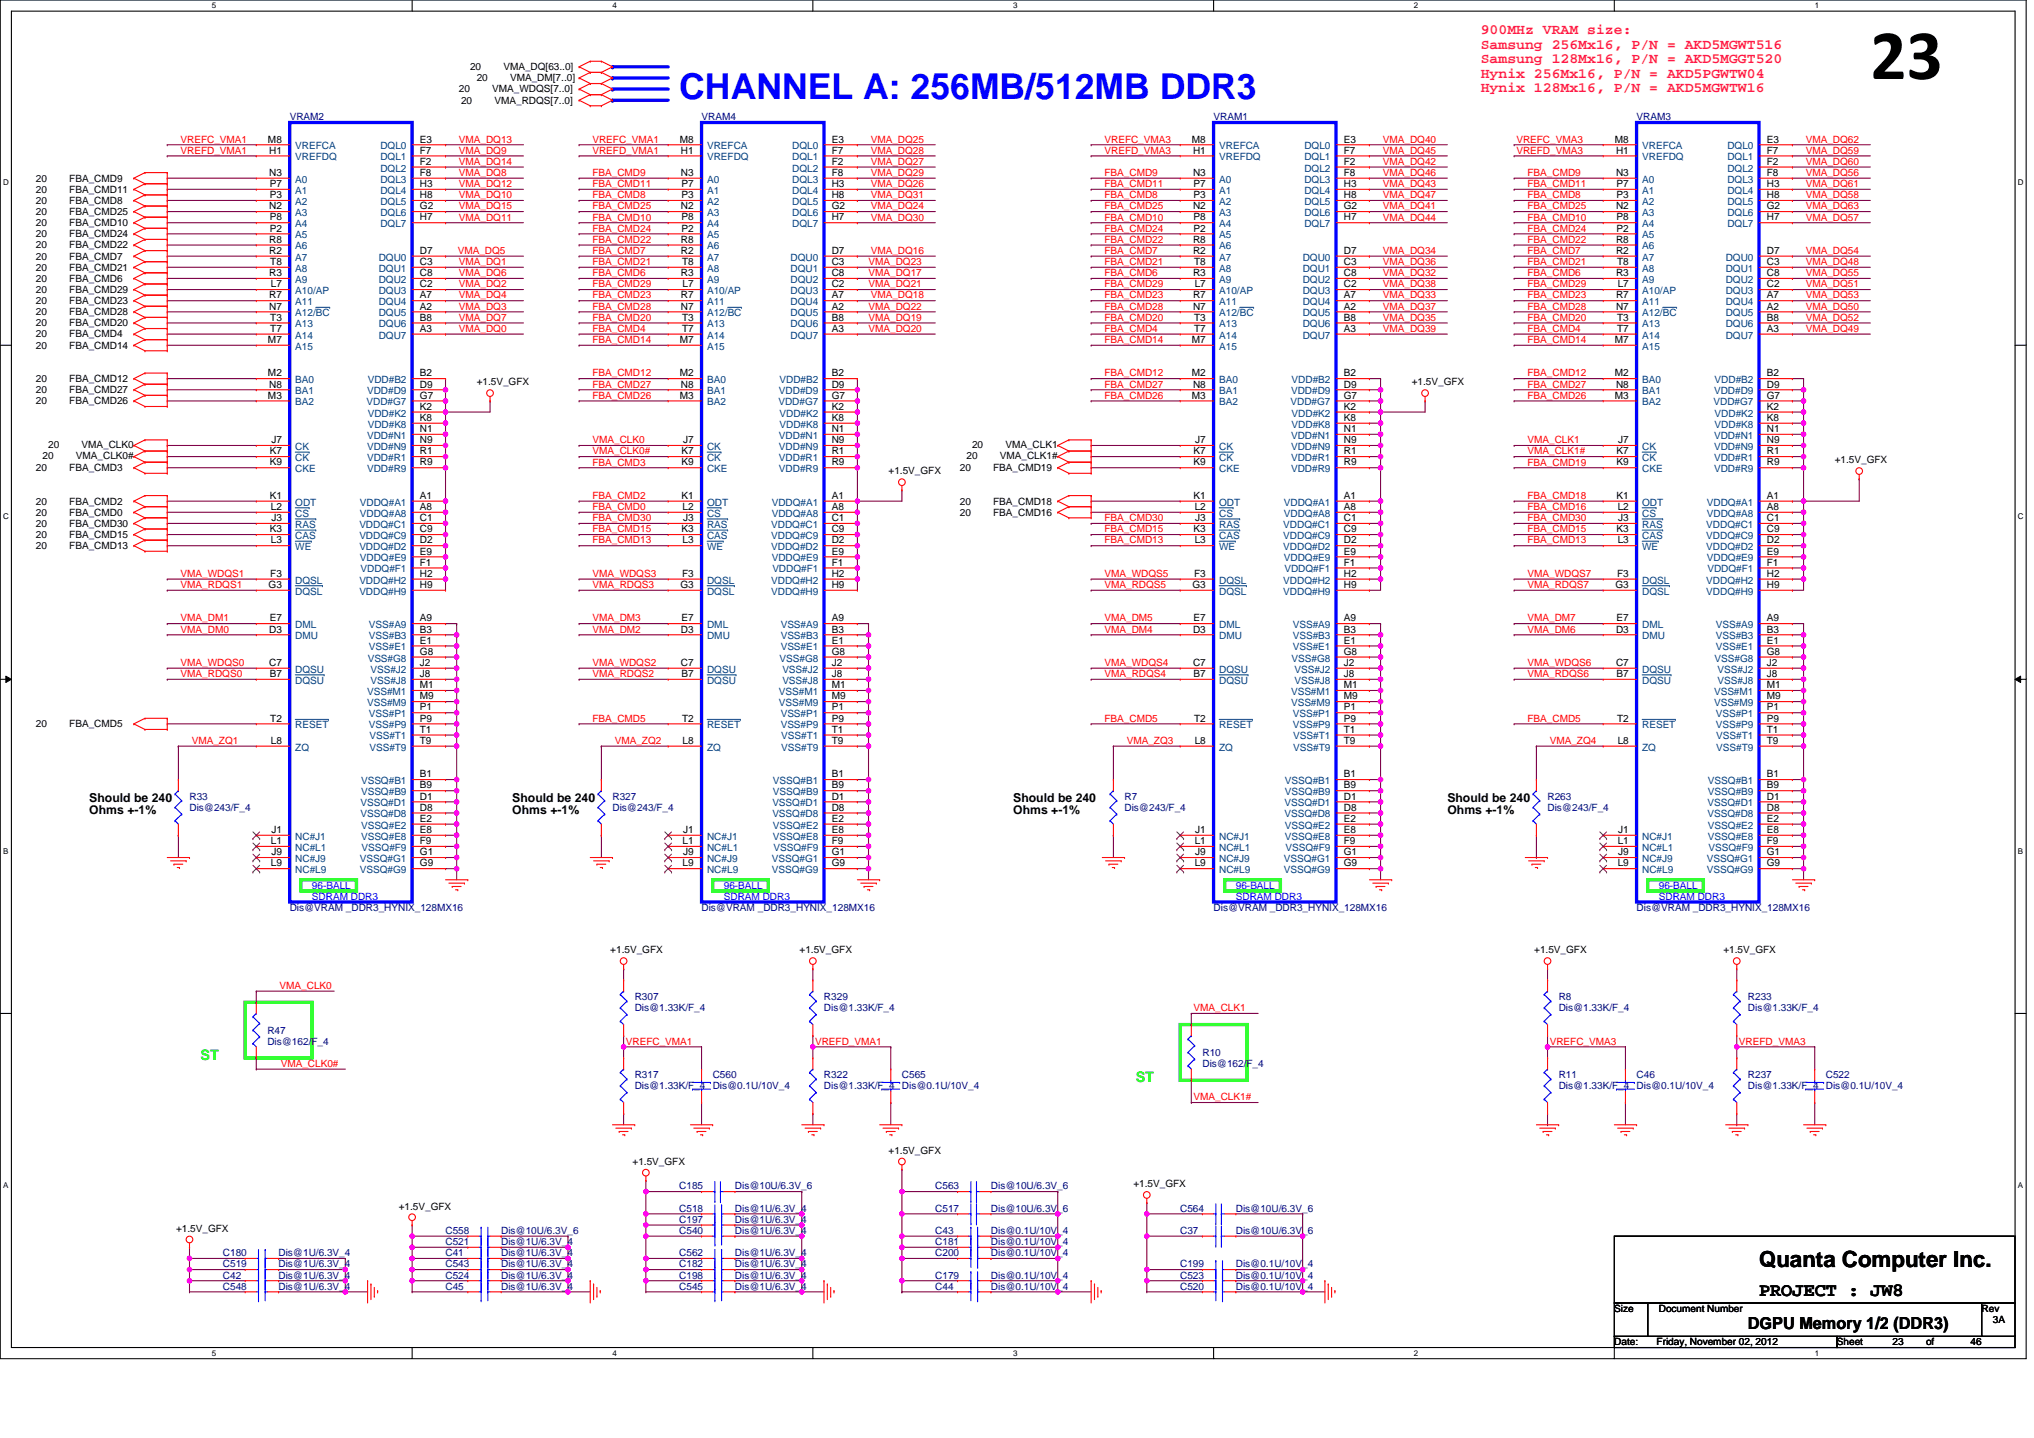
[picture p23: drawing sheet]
<svg xmlns="http://www.w3.org/2000/svg" width="297mm" height="210mm" viewBox="0 0 297 210" stroke-linecap="round" stroke-linejoin="round" font-family="sans-serif">
<defs><g id="words">
<text font-size="10.4" x="273.1" y="11.5">23</text>
<text font-size="5.2" fill="#00f" x="99.2" y="14.5">CHANNEL A: 256MB/512MB DDR3</text>
<text font-size="3.3" x="256.9" y="185">Quanta Computer Inc.</text>
<text font-size="2.8" x="256.9" y="189.2">PROJECT : JW8</text>
<text font-size="2.4" x="255.3" y="194">DGPU Memory 1/2 (DDR3)</text>
<g font-size="2.1" fill="#ff0080">
<text x="216.2" y="5">900MHz VRAM size:</text>
<text x="216.2" y="7.1">Samsung 256Mx16, P/N = AKD5MGWT516</text>
<text x="216.2" y="9.2">Samsung 128Mx16, P/N = AKD5MGGT520</text>
<text x="216.2" y="11.3">Hynix 256Mx16, P/N = AKD5PGWTW04</text>
<text x="216.2" y="13.4">Hynix 128Mx16, P/N = AKD5MGWTW16</text>
</g>
<g font-size="2.1" fill="#0f0">
<text x="29.3" y="154.7">ST</text>
<text x="165.9" y="158">ST</text>
</g>
<g font-size="1.8">
<text x="13" y="117">Should be 240</text>
<text x="13" y="118.9">Ohms +-1%</text>
<text x="74.8" y="117">Should be 240</text>
<text x="74.8" y="118.9">Ohms +-1%</text>
<text x="148" y="117">Should be 240</text>
<text x="148" y="118.9">Ohms +-1%</text>
<text x="211.4" y="117">Should be 240</text>
<text x="211.4" y="118.9">Ohms +-1%</text>
</g>
<g font-size="1.5">
<text x="68.6" y="10.2">20</text>
<text x="69.6" y="11.9">20</text>
<text x="73.5" y="10.2">VMA_DQ[63..0]</text>
<text x="74.5" y="11.9">VMA_DM[7..0]</text>
<text x="67" y="13.5">20</text>
<text x="67.3" y="15.1">20</text>
<text x="71.9" y="13.5">VMA_WDQS[7..0]</text>
<text x="72.2" y="15.1">VMA_RDQS[7..0]</text>
<text x="39.1" y="20.8">M8</text>
<text x="39.3" y="22.4">H1</text>
<text x="61.3" y="20.8">E3</text>
<text x="61.3" y="22.4">F7</text>
<text x="99.3" y="20.8">M8</text>
<text x="99.4" y="22.4">H1</text>
<text x="121.5" y="20.8">E3</text>
<text x="121.5" y="22.4">F7</text>
<text x="174.1" y="20.8">M8</text>
<text x="174.2" y="22.4">H1</text>
<text x="196.2" y="20.8">E3</text>
<text x="196.2" y="22.4">F7</text>
<text x="235.8" y="20.8">M8</text>
<text x="236" y="22.4">H1</text>
<text x="258" y="20.8">E3</text>
<text x="258" y="22.4">F7</text>
<text x="5.2" y="29.8">20</text>
<text x="5.2" y="26.5">20</text>
<text x="5.2" y="28.1">20</text>
<text x="10.1" y="29.8">FBA_CMD8</text>
<text x="10.1" y="26.5">FBA_CMD9</text>
<text x="10.1" y="28.1">FBA_CMD11</text>
<text x="39.3" y="25.7">N3</text>
<text x="39.4" y="28.9">P3</text>
<text x="39.4" y="27.3">P7</text>
<text x="61.3" y="24.1">F2</text>
<text x="61.3" y="25.7">F8</text>
<text x="61.3" y="27.3">H3</text>
<text x="61.3" y="28.9">H8</text>
<text x="99.4" y="25.7">N3</text>
<text x="99.5" y="28.9">P3</text>
<text x="99.5" y="27.3">P7</text>
<text x="121.5" y="24.1">F2</text>
<text x="121.5" y="25.7">F8</text>
<text x="121.5" y="27.3">H3</text>
<text x="121.5" y="28.9">H8</text>
<text x="174.2" y="25.7">N3</text>
<text x="174.3" y="28.9">P3</text>
<text x="174.3" y="27.3">P7</text>
<text x="196.2" y="24.1">F2</text>
<text x="196.2" y="25.7">F8</text>
<text x="196.2" y="27.3">H3</text>
<text x="196.2" y="28.9">H8</text>
<text x="236" y="25.7">N3</text>
<text x="236.1" y="28.9">P3</text>
<text x="236.1" y="27.3">P7</text>
<text x="258" y="24.1">F2</text>
<text x="258" y="25.7">F8</text>
<text x="258" y="27.3">H3</text>
<text x="258" y="28.9">H8</text>
<text x="5.2" y="33">20</text>
<text x="5.2" y="34.6">20</text>
<text x="5.2" y="31.4">20</text>
<text x="10.1" y="33">FBA_CMD10</text>
<text x="10.1" y="34.6">FBA_CMD24</text>
<text x="10.1" y="31.4">FBA_CMD25</text>
<text x="39.3" y="30.6">N2</text>
<text x="39.3" y="35.4">R8</text>
<text x="39.4" y="32.2">P8</text>
<text x="39.4" y="33.8">P2</text>
<text x="61.3" y="30.6">G2</text>
<text x="61.3" y="32.2">H7</text>
<text x="99.4" y="30.6">N2</text>
<text x="99.4" y="35.4">R8</text>
<text x="99.5" y="32.2">P8</text>
<text x="99.5" y="33.8">P2</text>
<text x="121.5" y="30.6">G2</text>
<text x="121.5" y="32.2">H7</text>
<text x="174.2" y="30.6">N2</text>
<text x="174.2" y="35.4">R8</text>
<text x="174.3" y="32.2">P8</text>
<text x="174.3" y="33.8">P2</text>
<text x="196.2" y="30.6">G2</text>
<text x="196.2" y="32.2">H7</text>
<text x="236" y="30.6">N2</text>
<text x="236" y="35.4">R8</text>
<text x="236.1" y="32.2">P8</text>
<text x="236.1" y="33.8">P2</text>
<text x="258" y="30.6">G2</text>
<text x="258" y="32.2">H7</text>
<text x="5.2" y="41.1">20</text>
<text x="5.2" y="37.9">20</text>
<text x="5.2" y="39.5">20</text>
<text x="5.2" y="36.3">20</text>
<text x="10.1" y="41.1">FBA_CMD6</text>
<text x="10.1" y="37.9">FBA_CMD7</text>
<text x="10.1" y="39.5">FBA_CMD21</text>
<text x="10.1" y="36.3">FBA_CMD22</text>
<text x="39.3" y="37.1">R2</text>
<text x="39.3" y="40.3">R3</text>
<text x="39.5" y="38.7">T8</text>
<text x="39.5" y="41.9">L7</text>
<text x="61.3" y="38.7">C3</text>
<text x="61.3" y="40.3">C8</text>
<text x="61.3" y="41.9">C2</text>
<text x="61.3" y="37.1">D7</text>
<text x="99.4" y="37.1">R2</text>
<text x="99.4" y="40.3">R3</text>
<text x="99.6" y="38.7">T8</text>
<text x="99.7" y="41.9">L7</text>
<text x="121.5" y="38.7">C3</text>
<text x="121.5" y="40.3">C8</text>
<text x="121.5" y="41.9">C2</text>
<text x="121.5" y="37.1">D7</text>
<text x="174.2" y="37.1">R2</text>
<text x="174.2" y="40.3">R3</text>
<text x="174.4" y="38.7">T8</text>
<text x="174.5" y="41.9">L7</text>
<text x="196.2" y="38.7">C3</text>
<text x="196.2" y="40.3">C8</text>
<text x="196.2" y="41.9">C2</text>
<text x="196.2" y="37.1">D7</text>
<text x="236" y="37.1">R2</text>
<text x="236" y="40.3">R3</text>
<text x="236.2" y="38.7">T8</text>
<text x="236.2" y="41.9">L7</text>
<text x="258" y="38.7">C3</text>
<text x="258" y="40.3">C8</text>
<text x="258" y="41.9">C2</text>
<text x="258" y="37.1">D7</text>
<text x="5.2" y="47.6">20</text>
<text x="5.2" y="44.4">20</text>
<text x="5.2" y="46">20</text>
<text x="5.2" y="42.8">20</text>
<text x="10.1" y="47.6">FBA_CMD20</text>
<text x="10.1" y="44.4">FBA_CMD23</text>
<text x="10.1" y="46">FBA_CMD28</text>
<text x="10.1" y="42.8">FBA_CMD29</text>
<text x="39.3" y="43.6">R7</text>
<text x="39.3" y="45.2">N7</text>
<text x="39.5" y="46.8">T3</text>
<text x="61.3" y="43.6">A7</text>
<text x="61.3" y="45.2">A2</text>
<text x="61.3" y="46.8">B8</text>
<text x="99.4" y="43.6">R7</text>
<text x="99.4" y="45.2">N7</text>
<text x="99.6" y="46.8">T3</text>
<text x="121.5" y="43.6">A7</text>
<text x="121.5" y="45.2">A2</text>
<text x="121.5" y="46.8">B8</text>
<text x="174.2" y="43.6">R7</text>
<text x="174.2" y="45.2">N7</text>
<text x="174.4" y="46.8">T3</text>
<text x="196.2" y="43.6">A7</text>
<text x="196.2" y="45.2">A2</text>
<text x="196.2" y="46.8">B8</text>
<text x="236" y="43.6">R7</text>
<text x="236" y="45.2">N7</text>
<text x="236.2" y="46.8">T3</text>
<text x="258" y="43.6">A7</text>
<text x="258" y="45.2">A2</text>
<text x="258" y="46.8">B8</text>
<text x="5.2" y="49.3">20</text>
<text x="5.2" y="50.9">20</text>
<text x="10.1" y="49.3">FBA_CMD4</text>
<text x="10.1" y="50.9">FBA_CMD14</text>
<text x="39.1" y="50.1">M7</text>
<text x="39.5" y="48.4">T7</text>
<text x="61.3" y="48.4">A3</text>
<text x="99.3" y="50.1">M7</text>
<text x="99.6" y="48.4">T7</text>
<text x="121.5" y="48.4">A3</text>
<text x="174.1" y="50.1">M7</text>
<text x="174.4" y="48.4">T7</text>
<text x="196.2" y="48.4">A3</text>
<text x="235.8" y="50.1">M7</text>
<text x="236.2" y="48.4">T7</text>
<text x="258" y="48.4">A3</text>
<text x="5.2" y="55.8">20</text>
<text x="5.2" y="59">20</text>
<text x="5.2" y="57.4">20</text>
<text x="10.1" y="55.8">FBA_CMD12</text>
<text x="10.1" y="59">FBA_CMD26</text>
<text x="10.1" y="57.4">FBA_CMD27</text>
<text x="39.1" y="54.9">M2</text>
<text x="39.1" y="58.2">M3</text>
<text x="39.3" y="56.6">N8</text>
<text x="61.3" y="54.9">B2</text>
<text x="61.3" y="56.6">D9</text>
<text x="61.3" y="58.2">G7</text>
<text x="61.3" y="59.8">K2</text>
<text x="69.6" y="56.3">+1.5V_GFX</text>
<text x="99.3" y="54.9">M2</text>
<text x="99.3" y="58.2">M3</text>
<text x="99.4" y="56.6">N8</text>
<text x="121.5" y="54.9">B2</text>
<text x="121.5" y="56.6">D9</text>
<text x="121.5" y="58.2">G7</text>
<text x="121.5" y="59.8">K2</text>
<text x="174.1" y="54.9">M2</text>
<text x="174.1" y="58.2">M3</text>
<text x="174.2" y="56.6">N8</text>
<text x="196.2" y="54.9">B2</text>
<text x="196.2" y="56.6">D9</text>
<text x="196.2" y="58.2">G7</text>
<text x="196.2" y="59.8">K2</text>
<text x="206.2" y="56.3">+1.5V_GFX</text>
<text x="235.8" y="54.9">M2</text>
<text x="235.8" y="58.2">M3</text>
<text x="236" y="56.6">N8</text>
<text x="258" y="54.9">B2</text>
<text x="258" y="56.6">D9</text>
<text x="258" y="58.2">G7</text>
<text x="258" y="59.8">K2</text>
<text x="7" y="65.4">20</text>
<text x="11.9" y="65.4">VMA_CLK0</text>
<text x="39.6" y="64.7">J7</text>
<text x="61.3" y="61.4">K8</text>
<text x="61.3" y="63.1">N1</text>
<text x="61.3" y="64.7">N9</text>
<text x="99.8" y="64.7">J7</text>
<text x="121.5" y="61.4">K8</text>
<text x="121.5" y="63.1">N1</text>
<text x="121.5" y="64.7">N9</text>
<text x="142" y="65.4">20</text>
<text x="146.8" y="65.4">VMA_CLK1</text>
<text x="174.5" y="64.7">J7</text>
<text x="196.2" y="61.4">K8</text>
<text x="196.2" y="63.1">N1</text>
<text x="196.2" y="64.7">N9</text>
<text x="236.3" y="64.7">J7</text>
<text x="258" y="61.4">K8</text>
<text x="258" y="63.1">N1</text>
<text x="258" y="64.7">N9</text>
<text x="5.2" y="68.8">20</text>
<text x="6.2" y="67">20</text>
<text x="10.1" y="68.8">FBA_CMD3</text>
<text x="11.1" y="67">VMA_CLK0#</text>
<text x="39.4" y="67.9">K9</text>
<text x="39.4" y="66.3">K7</text>
<text x="61.3" y="66.3">R1</text>
<text x="61.3" y="67.9">R9</text>
<text x="99.5" y="67.9">K9</text>
<text x="99.5" y="66.3">K7</text>
<text x="121.5" y="66.3">R1</text>
<text x="121.5" y="67.9">R9</text>
<text x="129.8" y="69.3">+1.5V_GFX</text>
<text x="140.2" y="68.8">20</text>
<text x="141.1" y="67">20</text>
<text x="145" y="68.8">FBA_CMD19</text>
<text x="146" y="67">VMA_CLK1#</text>
<text x="174.3" y="67.9">K9</text>
<text x="174.3" y="66.3">K7</text>
<text x="196.2" y="66.3">R1</text>
<text x="196.2" y="67.9">R9</text>
<text x="236.1" y="67.9">K9</text>
<text x="236.1" y="66.3">K7</text>
<text x="258" y="66.3">R1</text>
<text x="258" y="67.9">R9</text>
<text x="267.9" y="67.6">+1.5V_GFX</text>
<text x="5.2" y="75.3">20</text>
<text x="5.2" y="73.6">20</text>
<text x="5.2" y="76.9">20</text>
<text x="10.1" y="75.3">FBA_CMD0</text>
<text x="10.1" y="73.6">FBA_CMD2</text>
<text x="10.1" y="76.9">FBA_CMD30</text>
<text x="39.4" y="77.7">K3</text>
<text x="39.4" y="72.8">K1</text>
<text x="39.5" y="74.4">L2</text>
<text x="39.6" y="76.1">J3</text>
<text x="61.3" y="72.8">A1</text>
<text x="61.3" y="74.4">A8</text>
<text x="61.3" y="76.1">C1</text>
<text x="61.3" y="77.7">C9</text>
<text x="99.5" y="77.7">K3</text>
<text x="99.5" y="72.8">K1</text>
<text x="99.7" y="74.4">L2</text>
<text x="99.8" y="76.1">J3</text>
<text x="121.5" y="72.8">A1</text>
<text x="121.5" y="74.4">A8</text>
<text x="121.5" y="76.1">C1</text>
<text x="121.5" y="77.7">C9</text>
<text x="140.2" y="75.3">20</text>
<text x="140.2" y="73.6">20</text>
<text x="145" y="75.3">FBA_CMD16</text>
<text x="145" y="73.6">FBA_CMD18</text>
<text x="174.3" y="77.7">K3</text>
<text x="174.3" y="72.8">K1</text>
<text x="174.5" y="74.4">L2</text>
<text x="174.5" y="76.1">J3</text>
<text x="196.2" y="72.8">A1</text>
<text x="196.2" y="74.4">A8</text>
<text x="196.2" y="76.1">C1</text>
<text x="196.2" y="77.7">C9</text>
<text x="236.1" y="77.7">K3</text>
<text x="236.1" y="72.8">K1</text>
<text x="236.2" y="74.4">L2</text>
<text x="236.3" y="76.1">J3</text>
<text x="258" y="72.8">A1</text>
<text x="258" y="74.4">A8</text>
<text x="258" y="76.1">C1</text>
<text x="258" y="77.7">C9</text>
<text x="5.2" y="80.1">20</text>
<text x="5.2" y="78.5">20</text>
<text x="10.1" y="80.1">FBA_CMD13</text>
<text x="10.1" y="78.5">FBA_CMD15</text>
<text x="39.5" y="79.3">L3</text>
<text x="61.3" y="80.9">E9</text>
<text x="61.3" y="82.6">F1</text>
<text x="61.3" y="79.3">D2</text>
<text x="99.7" y="79.3">L3</text>
<text x="121.5" y="80.9">E9</text>
<text x="121.5" y="82.6">F1</text>
<text x="121.5" y="79.3">D2</text>
<text x="174.5" y="79.3">L3</text>
<text x="196.2" y="80.9">E9</text>
<text x="196.2" y="82.6">F1</text>
<text x="196.2" y="79.3">D2</text>
<text x="236.2" y="79.3">L3</text>
<text x="258" y="80.9">E9</text>
<text x="258" y="82.6">F1</text>
<text x="258" y="79.3">D2</text>
<text x="39.2" y="85.8">G3</text>
<text x="39.5" y="84.2">F3</text>
<text x="61.3" y="84.2">H2</text>
<text x="61.3" y="85.8">H9</text>
<text x="99.4" y="85.8">G3</text>
<text x="99.6" y="84.2">F3</text>
<text x="121.5" y="84.2">H2</text>
<text x="121.5" y="85.8">H9</text>
<text x="174.1" y="85.8">G3</text>
<text x="174.4" y="84.2">F3</text>
<text x="196.2" y="84.2">H2</text>
<text x="196.2" y="85.8">H9</text>
<text x="235.9" y="85.8">G3</text>
<text x="236.2" y="84.2">F3</text>
<text x="258" y="84.2">H2</text>
<text x="258" y="85.8">H9</text>
<text x="39.3" y="92.3">D3</text>
<text x="39.4" y="90.7">E7</text>
<text x="61.3" y="90.7">A9</text>
<text x="61.3" y="94">E1</text>
<text x="61.3" y="92.3">B3</text>
<text x="61.3" y="95.6">G8</text>
<text x="99.4" y="92.3">D3</text>
<text x="99.5" y="90.7">E7</text>
<text x="121.5" y="90.7">A9</text>
<text x="121.5" y="94">E1</text>
<text x="121.5" y="92.3">B3</text>
<text x="121.5" y="95.6">G8</text>
<text x="174.2" y="92.3">D3</text>
<text x="174.3" y="90.7">E7</text>
<text x="196.2" y="90.7">A9</text>
<text x="196.2" y="94">E1</text>
<text x="196.2" y="92.3">B3</text>
<text x="196.2" y="95.6">G8</text>
<text x="236" y="92.3">D3</text>
<text x="236.1" y="90.7">E7</text>
<text x="258" y="90.7">A9</text>
<text x="258" y="94">E1</text>
<text x="258" y="92.3">B3</text>
<text x="258" y="95.6">G8</text>
<text x="39.3" y="97.2">C7</text>
<text x="39.4" y="98.8">B7</text>
<text x="61.3" y="97.2">J2</text>
<text x="61.3" y="98.8">J8</text>
<text x="61.3" y="100.5">M1</text>
<text x="99.4" y="97.2">C7</text>
<text x="99.5" y="98.8">B7</text>
<text x="121.5" y="97.2">J2</text>
<text x="121.5" y="98.8">J8</text>
<text x="121.5" y="100.5">M1</text>
<text x="174.2" y="97.2">C7</text>
<text x="174.3" y="98.8">B7</text>
<text x="196.2" y="97.2">J2</text>
<text x="196.2" y="98.8">J8</text>
<text x="196.2" y="100.5">M1</text>
<text x="236" y="97.2">C7</text>
<text x="236.1" y="98.8">B7</text>
<text x="258" y="97.2">J2</text>
<text x="258" y="98.8">J8</text>
<text x="258" y="100.5">M1</text>
<text x="5.2" y="106.2">20</text>
<text x="10.1" y="106.2">FBA_CMD5</text>
<text x="39.5" y="105.3">T2</text>
<text x="61.3" y="102.1">M9</text>
<text x="61.3" y="103.7">P1</text>
<text x="61.3" y="105.3">P9</text>
<text x="61.3" y="107">T1</text>
<text x="99.6" y="105.3">T2</text>
<text x="121.5" y="102.1">M9</text>
<text x="121.5" y="103.7">P1</text>
<text x="121.5" y="105.3">P9</text>
<text x="121.5" y="107">T1</text>
<text x="174.4" y="105.3">T2</text>
<text x="196.2" y="102.1">M9</text>
<text x="196.2" y="103.7">P1</text>
<text x="196.2" y="105.3">P9</text>
<text x="196.2" y="107">T1</text>
<text x="236.2" y="105.3">T2</text>
<text x="258" y="102.1">M9</text>
<text x="258" y="103.7">P1</text>
<text x="258" y="105.3">P9</text>
<text x="258" y="107">T1</text>
<text x="39.5" y="108.6">L8</text>
<text x="61.3" y="113.5">B1</text>
<text x="61.3" y="108.6">T9</text>
<text x="99.7" y="108.6">L8</text>
<text x="121.5" y="113.5">B1</text>
<text x="121.5" y="108.6">T9</text>
<text x="174.5" y="108.6">L8</text>
<text x="196.2" y="113.5">B1</text>
<text x="196.2" y="108.6">T9</text>
<text x="236.2" y="108.6">L8</text>
<text x="258" y="113.5">B1</text>
<text x="258" y="108.6">T9</text>
<text x="61.3" y="116.7">D1</text>
<text x="61.3" y="115.1">B9</text>
<text x="61.3" y="118.3">D8</text>
<text x="61.3" y="120">E2</text>
<text x="121.5" y="116.7">D1</text>
<text x="121.5" y="115.1">B9</text>
<text x="121.5" y="118.3">D8</text>
<text x="121.5" y="120">E2</text>
<text x="196.2" y="116.7">D1</text>
<text x="196.2" y="115.1">B9</text>
<text x="196.2" y="118.3">D8</text>
<text x="196.2" y="120">E2</text>
<text x="258" y="116.7">D1</text>
<text x="258" y="115.1">B9</text>
<text x="258" y="118.3">D8</text>
<text x="258" y="120">E2</text>
<text x="39.5" y="123.2">L1</text>
<text x="39.6" y="121.6">J1</text>
<text x="39.6" y="124.8">J9</text>
<text x="61.3" y="121.6">E8</text>
<text x="61.3" y="123.2">F9</text>
<text x="61.3" y="124.8">G1</text>
<text x="99.7" y="123.2">L1</text>
<text x="99.8" y="121.6">J1</text>
<text x="99.8" y="124.8">J9</text>
<text x="121.5" y="121.6">E8</text>
<text x="121.5" y="123.2">F9</text>
<text x="121.5" y="124.8">G1</text>
<text x="174.5" y="123.2">L1</text>
<text x="174.5" y="121.6">J1</text>
<text x="174.5" y="124.8">J9</text>
<text x="196.2" y="121.6">E8</text>
<text x="196.2" y="123.2">F9</text>
<text x="196.2" y="124.8">G1</text>
<text x="236.2" y="123.2">L1</text>
<text x="236.3" y="121.6">J1</text>
<text x="236.3" y="124.8">J9</text>
<text x="258" y="121.6">E8</text>
<text x="258" y="123.2">F9</text>
<text x="258" y="124.8">G1</text>
<text x="39.5" y="126.5">L9</text>
<text x="61.3" y="126.5">G9</text>
<text x="99.7" y="126.5">L9</text>
<text x="121.5" y="126.5">G9</text>
<text x="174.5" y="126.5">L9</text>
<text x="196.2" y="126.5">G9</text>
<text x="236.2" y="126.5">L9</text>
<text x="258" y="126.5">G9</text>
<text x="89.1" y="139.2">+1.5V_GFX</text>
<text x="116.8" y="139.2">+1.5V_GFX</text>
<text x="224" y="139.2">+1.5V_GFX</text>
<text x="251.7" y="139.2">+1.5V_GFX</text>
<text x="92.4" y="170">+1.5V_GFX</text>
<text x="129.8" y="168.4">+1.5V_GFX</text>
<text x="165.5" y="173.3">+1.5V_GFX</text>
<text x="25.7" y="179.8">+1.5V_GFX</text>
<text x="58.2" y="176.5">+1.5V_GFX</text>
<text x="235.8" y="191.5">Size</text>
<text x="242.3" y="191.5">Document Number</text>
<text x="289.4" y="191.5">Rev</text>
<text x="235.8" y="196.4">Date:</text>
<text x="241.9" y="196.4">Friday, November 02, 2012</text>
<text x="268.3" y="196.4">Sheet</text>
<text x="276.4" y="196.4">23</text>
<text x="281.3" y="196.4">of</text>
<text x="287.8" y="196.4">46</text>
<text x="291" y="193.1">3A</text>
</g>
<g font-size="1.5" fill="#000080">
<text x="42.3" y="17.6">VRAM2</text>
<text x="102.5" y="17.6">VRAM4</text>
<text x="177.2" y="17.6">VRAM1</text>
<text x="239" y="17.6">VRAM3</text>
<text x="27.7" y="116.7">R33</text>
<text x="27.7" y="118.4">Dis@243/F_4</text>
<text x="89.4" y="116.7">R327</text>
<text x="89.4" y="118.4">Dis@243/F_4</text>
<text x="164.2" y="116.7">R7</text>
<text x="164.2" y="118.4">Dis@243/F_4</text>
<text x="226" y="116.7">R263</text>
<text x="226" y="118.4">Dis@243/F_4</text>
<text x="42.3" y="133">Dis@VRAM _DDR3_HYNIX_128MX16</text>
<text x="102.5" y="133">Dis@VRAM _DDR3_HYNIX_128MX16</text>
<text x="177.2" y="133">Dis@VRAM _DDR3_HYNIX_128MX16</text>
<text x="239" y="133">Dis@VRAM _DDR3_HYNIX_128MX16</text>
<text x="92.7" y="146">R307</text>
<text x="92.7" y="147.6">Dis@1.33K/F_4</text>
<text x="120.3" y="146">R329</text>
<text x="120.3" y="147.6">Dis@1.33K/F_4</text>
<text x="227.6" y="146">R8</text>
<text x="227.6" y="147.6">Dis@1.33K/F_4</text>
<text x="255.3" y="146">R233</text>
<text x="255.3" y="147.6">Dis@1.33K/F_4</text>
<text x="39.1" y="150.9">R47</text>
<text x="39.1" y="152.5">Dis@162/F_4</text>
<text x="175.6" y="154.1">R10</text>
<text x="175.6" y="155.7">Dis@162/F_4</text>
<text x="92.7" y="157.4">R317</text>
<text x="92.7" y="159">Dis@1.33K/F_4</text>
<text x="104.1" y="157.4">C560</text>
<text x="104.1" y="159">Dis@0.1U/10V_4</text>
<text x="120.3" y="157.4">R322</text>
<text x="120.3" y="159">Dis@1.33K/F_4</text>
<text x="131.7" y="157.4">C565</text>
<text x="131.7" y="159">Dis@0.1U/10V_4</text>
<text x="227.6" y="157.4">R11</text>
<text x="227.6" y="159">Dis@1.33K/F_4</text>
<text x="239" y="157.4">C46</text>
<text x="239" y="159">Dis@0.1U/10V_4</text>
<text x="255.3" y="157.4">R237</text>
<text x="255.3" y="159">Dis@1.33K/F_4</text>
<text x="266.6" y="157.4">C522</text>
<text x="266.6" y="159">Dis@0.1U/10V_4</text>
<text x="99.2" y="173.6">C185</text>
<text x="107.3" y="173.6">Dis@10U/6.3V_6</text>
<text x="136.6" y="173.6">C563</text>
<text x="144.7" y="173.6">Dis@10U/6.3V_6</text>
<text x="99.2" y="176.9">C518</text>
<text x="99.2" y="178.5">C197</text>
<text x="107.3" y="176.9">Dis@1U/6.3V_4</text>
<text x="107.3" y="178.5">Dis@1U/6.3V_4</text>
<text x="136.6" y="176.9">C517</text>
<text x="144.7" y="176.9">Dis@10U/6.3V_6</text>
<text x="172.4" y="176.9">C564</text>
<text x="180.5" y="176.9">Dis@10U/6.3V_6</text>
<text x="32.6" y="183.4">C180</text>
<text x="32.6" y="185">C519</text>
<text x="40.7" y="183.4">Dis@1U/6.3V_4</text>
<text x="40.7" y="185">Dis@1U/6.3V_4</text>
<text x="65.1" y="181.7">C521</text>
<text x="65.1" y="185">C543</text>
<text x="65.1" y="183.4">C41</text>
<text x="65.1" y="180.1">C558</text>
<text x="73.2" y="181.7">Dis@1U/6.3V_4</text>
<text x="73.2" y="185">Dis@1U/6.3V_4</text>
<text x="73.2" y="183.4">Dis@1U/6.3V_4</text>
<text x="73.2" y="180.1">Dis@10U/6.3V_6</text>
<text x="99.2" y="180.1">C540</text>
<text x="99.2" y="185">C182</text>
<text x="99.2" y="183.4">C562</text>
<text x="107.3" y="180.1">Dis@1U/6.3V_4</text>
<text x="107.3" y="185">Dis@1U/6.3V_4</text>
<text x="107.3" y="183.4">Dis@1U/6.3V_4</text>
<text x="136.6" y="183.4">C200</text>
<text x="136.6" y="181.7">C181</text>
<text x="136.6" y="180.1">C43</text>
<text x="144.7" y="180.1">Dis@0.1U/10V_4</text>
<text x="144.7" y="183.4">Dis@0.1U/10V_4</text>
<text x="144.7" y="181.7">Dis@0.1U/10V_4</text>
<text x="172.4" y="180.1">C37</text>
<text x="172.4" y="185">C199</text>
<text x="180.5" y="180.1">Dis@10U/6.3V_6</text>
<text x="180.5" y="185">Dis@0.1U/10V_4</text>
<text x="32.6" y="186.6">C42</text>
<text x="32.6" y="188.3">C548</text>
<text x="40.7" y="188.3">Dis@1U/6.3V_4</text>
<text x="40.7" y="186.6">Dis@1U/6.3V_4</text>
<text x="65.1" y="188.3">C45</text>
<text x="65.1" y="186.6">C524</text>
<text x="73.2" y="188.3">Dis@1U/6.3V_4</text>
<text x="73.2" y="186.6">Dis@1U/6.3V_4</text>
<text x="99.2" y="188.3">C545</text>
<text x="99.2" y="186.6">C198</text>
<text x="107.3" y="188.3">Dis@1U/6.3V_4</text>
<text x="107.3" y="186.6">Dis@1U/6.3V_4</text>
<text x="136.6" y="186.6">C179</text>
<text x="136.6" y="188.3">C44</text>
<text x="144.7" y="188.3">Dis@0.1U/10V_4</text>
<text x="144.7" y="186.6">Dis@0.1U/10V_4</text>
<text x="172.4" y="186.6">C523</text>
<text x="172.4" y="188.3">C520</text>
<text x="180.5" y="186.6">Dis@0.1U/10V_4</text>
<text x="180.5" y="188.3">Dis@0.1U/10V_4</text>
</g>
<g font-size="1.5" fill="#f00">
<text x="26.4" y="20.8">VREFC_VMA1</text>
<text x="26.4" y="22.4">VREFD_VMA1</text>
<text x="67" y="20.8">VMA_DQ13</text>
<text x="67" y="22.4">VMA_DQ9</text>
<text x="86.5" y="20.8">VREFC_VMA1</text>
<text x="86.5" y="22.4">VREFD_VMA1</text>
<text x="127.2" y="22.4">VMA_DQ28</text>
<text x="127.2" y="20.8">VMA_DQ25</text>
<text x="161.3" y="20.8">VREFC_VMA3</text>
<text x="161.3" y="22.4">VREFD_VMA3</text>
<text x="201.9" y="22.4">VMA_DQ45</text>
<text x="201.9" y="20.8">VMA_DQ40</text>
<text x="221.4" y="20.8">VREFC_VMA3</text>
<text x="221.4" y="22.4">VREFD_VMA3</text>
<text x="263.7" y="20.8">VMA_DQ62</text>
<text x="263.7" y="22.4">VMA_DQ59</text>
<text x="67" y="24.1">VMA_DQ14</text>
<text x="67" y="25.7">VMA_DQ8</text>
<text x="67" y="27.3">VMA_DQ12</text>
<text x="67" y="28.9">VMA_DQ10</text>
<text x="86.5" y="28.9">FBA_CMD8</text>
<text x="86.5" y="25.7">FBA_CMD9</text>
<text x="86.5" y="27.3">FBA_CMD11</text>
<text x="127.2" y="24.1">VMA_DQ27</text>
<text x="127.2" y="27.3">VMA_DQ26</text>
<text x="127.2" y="28.9">VMA_DQ31</text>
<text x="127.2" y="25.7">VMA_DQ29</text>
<text x="161.3" y="28.9">FBA_CMD8</text>
<text x="161.3" y="25.7">FBA_CMD9</text>
<text x="161.3" y="27.3">FBA_CMD11</text>
<text x="201.9" y="25.7">VMA_DQ46</text>
<text x="201.9" y="24.1">VMA_DQ42</text>
<text x="201.9" y="27.3">VMA_DQ43</text>
<text x="201.9" y="28.9">VMA_DQ47</text>
<text x="223.1" y="28.9">FBA_CMD8</text>
<text x="223.1" y="25.7">FBA_CMD9</text>
<text x="223.1" y="27.3">FBA_CMD11</text>
<text x="263.7" y="24.1">VMA_DQ60</text>
<text x="263.7" y="28.9">VMA_DQ58</text>
<text x="263.7" y="25.7">VMA_DQ56</text>
<text x="263.7" y="27.3">VMA_DQ61</text>
<text x="67" y="30.6">VMA_DQ15</text>
<text x="67" y="32.2">VMA_DQ11</text>
<text x="86.5" y="32.2">FBA_CMD10</text>
<text x="86.5" y="35.4">FBA_CMD22</text>
<text x="86.5" y="30.6">FBA_CMD25</text>
<text x="86.5" y="33.8">FBA_CMD24</text>
<text x="127.2" y="32.2">VMA_DQ30</text>
<text x="127.2" y="30.6">VMA_DQ24</text>
<text x="161.3" y="32.2">FBA_CMD10</text>
<text x="161.3" y="35.4">FBA_CMD22</text>
<text x="161.3" y="30.6">FBA_CMD25</text>
<text x="161.3" y="33.8">FBA_CMD24</text>
<text x="201.9" y="30.6">VMA_DQ41</text>
<text x="201.9" y="32.2">VMA_DQ44</text>
<text x="223.1" y="32.2">FBA_CMD10</text>
<text x="223.1" y="35.4">FBA_CMD22</text>
<text x="223.1" y="30.6">FBA_CMD25</text>
<text x="223.1" y="33.8">FBA_CMD24</text>
<text x="263.7" y="30.6">VMA_DQ63</text>
<text x="263.7" y="32.2">VMA_DQ57</text>
<text x="66.8" y="37.1">VMA_DQ5</text>
<text x="67" y="40.3">VMA_DQ6</text>
<text x="67" y="41.9">VMA_DQ2</text>
<text x="67" y="38.7">VMA_DQ1</text>
<text x="86.5" y="41.9">FBA_CMD29</text>
<text x="86.5" y="40.3">FBA_CMD6</text>
<text x="86.5" y="38.7">FBA_CMD21</text>
<text x="86.5" y="37.1">FBA_CMD7</text>
<text x="126.8" y="41.9">VMA_DQ21</text>
<text x="126.8" y="38.7">VMA_DQ23</text>
<text x="126.8" y="40.3">VMA_DQ17</text>
<text x="127.2" y="37.1">VMA_DQ16</text>
<text x="161.3" y="41.9">FBA_CMD29</text>
<text x="161.3" y="40.3">FBA_CMD6</text>
<text x="161.3" y="38.7">FBA_CMD21</text>
<text x="161.3" y="37.1">FBA_CMD7</text>
<text x="201.9" y="41.9">VMA_DQ38</text>
<text x="201.9" y="38.7">VMA_DQ36</text>
<text x="201.9" y="40.3">VMA_DQ32</text>
<text x="201.9" y="37.1">VMA_DQ34</text>
<text x="223.1" y="41.9">FBA_CMD29</text>
<text x="223.1" y="40.3">FBA_CMD6</text>
<text x="223.1" y="38.7">FBA_CMD21</text>
<text x="223.1" y="37.1">FBA_CMD7</text>
<text x="263.7" y="41.9">VMA_DQ51</text>
<text x="263.7" y="38.7">VMA_DQ48</text>
<text x="263.7" y="40.3">VMA_DQ55</text>
<text x="263.7" y="37.1">VMA_DQ54</text>
<text x="67" y="45.2">VMA_DQ3</text>
<text x="67" y="43.6">VMA_DQ4</text>
<text x="67" y="46.8">VMA_DQ7</text>
<text x="86.5" y="46.8">FBA_CMD20</text>
<text x="86.5" y="43.6">FBA_CMD23</text>
<text x="86.5" y="45.2">FBA_CMD28</text>
<text x="126.8" y="46.8">VMA_DQ19</text>
<text x="126.8" y="45.2">VMA_DQ22</text>
<text x="127.2" y="43.6">VMA_DQ18</text>
<text x="161.3" y="46.8">FBA_CMD20</text>
<text x="161.3" y="43.6">FBA_CMD23</text>
<text x="161.3" y="45.2">FBA_CMD28</text>
<text x="201.9" y="45.2">VMA_DQ37</text>
<text x="201.9" y="43.6">VMA_DQ33</text>
<text x="201.9" y="46.8">VMA_DQ35</text>
<text x="223.1" y="46.8">FBA_CMD20</text>
<text x="223.1" y="43.6">FBA_CMD23</text>
<text x="223.1" y="45.2">FBA_CMD28</text>
<text x="263.7" y="45.2">VMA_DQ50</text>
<text x="263.7" y="43.6">VMA_DQ53</text>
<text x="263.7" y="46.8">VMA_DQ52</text>
<text x="67" y="48.4">VMA_DQ0</text>
<text x="86.5" y="50.1">FBA_CMD14</text>
<text x="86.5" y="48.4">FBA_CMD4</text>
<text x="126.8" y="48.4">VMA_DQ20</text>
<text x="161.3" y="50.1">FBA_CMD14</text>
<text x="161.3" y="48.4">FBA_CMD4</text>
<text x="201.9" y="48.4">VMA_DQ39</text>
<text x="223.1" y="50.1">FBA_CMD14</text>
<text x="223.1" y="48.4">FBA_CMD4</text>
<text x="263.7" y="48.4">VMA_DQ49</text>
<text x="86.5" y="54.9">FBA_CMD12</text>
<text x="86.5" y="56.6">FBA_CMD27</text>
<text x="86.5" y="58.2">FBA_CMD26</text>
<text x="161.3" y="54.9">FBA_CMD12</text>
<text x="161.3" y="56.6">FBA_CMD27</text>
<text x="161.3" y="58.2">FBA_CMD26</text>
<text x="223.1" y="54.9">FBA_CMD12</text>
<text x="223.1" y="56.6">FBA_CMD27</text>
<text x="223.1" y="58.2">FBA_CMD26</text>
<text x="86.5" y="64.7">VMA_CLK0</text>
<text x="223.1" y="64.7">VMA_CLK1</text>
<text x="86.5" y="68">FBA_CMD3</text>
<text x="86.5" y="66.3">VMA_CLK0#</text>
<text x="223.1" y="68">FBA_CMD19</text>
<text x="223.1" y="66.3">VMA_CLK1#</text>
<text x="86.5" y="76.1">FBA_CMD30</text>
<text x="86.5" y="74.5">FBA_CMD0</text>
<text x="86.5" y="72.8">FBA_CMD2</text>
<text x="86.5" y="77.7">FBA_CMD15</text>
<text x="161.3" y="76.1">FBA_CMD30</text>
<text x="161.3" y="77.7">FBA_CMD15</text>
<text x="223.1" y="76.1">FBA_CMD30</text>
<text x="223.1" y="74.5">FBA_CMD16</text>
<text x="223.1" y="72.8">FBA_CMD18</text>
<text x="223.1" y="77.7">FBA_CMD15</text>
<text x="86.5" y="79.3">FBA_CMD13</text>
<text x="161.3" y="79.3">FBA_CMD13</text>
<text x="223.1" y="79.3">FBA_CMD13</text>
<text x="26.4" y="85.8">VMA_RDQS1</text>
<text x="26.4" y="84.2">VMA_WDQS1</text>
<text x="86.5" y="84.2">VMA_WDQS3</text>
<text x="86.5" y="85.8">VMA_RDQS3</text>
<text x="161.3" y="85.8">VMA_RDQS5</text>
<text x="161.3" y="84.2">VMA_WDQS5</text>
<text x="223.1" y="85.8">VMA_RDQS7</text>
<text x="223.1" y="84.2">VMA_WDQS7</text>
<text x="26.4" y="92.3">VMA_DM0</text>
<text x="26.4" y="90.7">VMA_DM1</text>
<text x="86.5" y="90.7">VMA_DM3</text>
<text x="86.5" y="92.3">VMA_DM2</text>
<text x="161.3" y="90.7">VMA_DM5</text>
<text x="161.3" y="92.3">VMA_DM4</text>
<text x="223.1" y="90.7">VMA_DM7</text>
<text x="223.1" y="92.3">VMA_DM6</text>
<text x="26.4" y="98.8">VMA_RDQS0</text>
<text x="26.4" y="97.2">VMA_WDQS0</text>
<text x="86.5" y="97.2">VMA_WDQS2</text>
<text x="86.5" y="98.8">VMA_RDQS2</text>
<text x="161.3" y="98.8">VMA_RDQS4</text>
<text x="161.3" y="97.2">VMA_WDQS4</text>
<text x="223.1" y="98.8">VMA_RDQS6</text>
<text x="223.1" y="97.2">VMA_WDQS6</text>
<text x="86.5" y="105.3">FBA_CMD5</text>
<text x="161.3" y="105.3">FBA_CMD5</text>
<text x="223.1" y="105.3">FBA_CMD5</text>
<text x="28" y="108.6">VMA_ZQ1</text>
<text x="89.8" y="108.6">VMA_ZQ2</text>
<text x="164.5" y="108.6">VMA_ZQ3</text>
<text x="226.3" y="108.6">VMA_ZQ4</text>
<text x="40.8" y="144.4">VMA_CLK0</text>
<text x="174.3" y="147.6">VMA_CLK1</text>
<text x="41" y="155.7">VMA_CLK0#</text>
<text x="91.4" y="152.5">VREFC_VMA1</text>
<text x="119" y="152.5">VREFD_VMA1</text>
<text x="226.3" y="152.5">VREFC_VMA3</text>
<text x="254" y="152.5">VREFD_VMA3</text>
<text x="174.3" y="160.6">VMA_CLK1#</text>
</g>
<g font-size="1.5" fill="#004080">
<text x="43.1" y="21.8">VREFCA</text>
<text x="43.1" y="23.4">VREFDQ</text>
<text x="55.6" y="21.8">DQL0</text>
<text x="55.6" y="23.4">DQL1</text>
<text x="103.3" y="21.8">VREFCA</text>
<text x="103.3" y="23.4">VREFDQ</text>
<text x="115.7" y="21.8">DQL0</text>
<text x="115.7" y="23.4">DQL1</text>
<text x="178" y="21.8">VREFCA</text>
<text x="178" y="23.4">VREFDQ</text>
<text x="190.5" y="21.8">DQL0</text>
<text x="190.5" y="23.4">DQL1</text>
<text x="239.8" y="21.8">VREFCA</text>
<text x="239.8" y="23.4">VREFDQ</text>
<text x="252.3" y="21.8">DQL0</text>
<text x="252.3" y="23.4">DQL1</text>
<text x="43.1" y="29.9">A2</text>
<text x="43.1" y="26.7">A0</text>
<text x="43.1" y="28.3">A1</text>
<text x="55.6" y="25">DQL2</text>
<text x="55.6" y="26.7">DQL3</text>
<text x="55.6" y="28.3">DQL4</text>
<text x="55.6" y="29.9">DQL5</text>
<text x="103.3" y="29.9">A2</text>
<text x="103.3" y="26.7">A0</text>
<text x="103.3" y="28.3">A1</text>
<text x="115.7" y="25">DQL2</text>
<text x="115.7" y="26.7">DQL3</text>
<text x="115.7" y="28.3">DQL4</text>
<text x="115.7" y="29.9">DQL5</text>
<text x="178" y="29.9">A2</text>
<text x="178" y="26.7">A0</text>
<text x="178" y="28.3">A1</text>
<text x="190.5" y="25">DQL2</text>
<text x="190.5" y="26.7">DQL3</text>
<text x="190.5" y="28.3">DQL4</text>
<text x="190.5" y="29.9">DQL5</text>
<text x="239.8" y="29.9">A2</text>
<text x="239.8" y="26.7">A0</text>
<text x="239.8" y="28.3">A1</text>
<text x="252.3" y="25">DQL2</text>
<text x="252.3" y="26.7">DQL3</text>
<text x="252.3" y="28.3">DQL4</text>
<text x="252.3" y="29.9">DQL5</text>
<text x="43.1" y="31.5">A3</text>
<text x="43.1" y="33.2">A4</text>
<text x="43.1" y="34.8">A5</text>
<text x="55.6" y="31.5">DQL6</text>
<text x="55.6" y="33.2">DQL7</text>
<text x="103.3" y="31.5">A3</text>
<text x="103.3" y="33.2">A4</text>
<text x="103.3" y="34.8">A5</text>
<text x="115.7" y="31.5">DQL6</text>
<text x="115.7" y="33.2">DQL7</text>
<text x="178" y="31.5">A3</text>
<text x="178" y="33.2">A4</text>
<text x="178" y="34.8">A5</text>
<text x="190.5" y="31.5">DQL6</text>
<text x="190.5" y="33.2">DQL7</text>
<text x="239.8" y="31.5">A3</text>
<text x="239.8" y="33.2">A4</text>
<text x="239.8" y="34.8">A5</text>
<text x="252.3" y="31.5">DQL6</text>
<text x="252.3" y="33.2">DQL7</text>
<text x="43.1" y="36.4">A6</text>
<text x="43.1" y="38">A7</text>
<text x="43.1" y="39.7">A8</text>
<text x="43.1" y="41.3">A9</text>
<text x="55.3" y="39.7">DQU1</text>
<text x="55.3" y="41.3">DQU2</text>
<text x="55.3" y="38">DQU0</text>
<text x="103.3" y="36.4">A6</text>
<text x="103.3" y="38">A7</text>
<text x="103.3" y="39.7">A8</text>
<text x="103.3" y="41.3">A9</text>
<text x="115.5" y="39.7">DQU1</text>
<text x="115.5" y="41.3">DQU2</text>
<text x="115.5" y="38">DQU0</text>
<text x="178" y="36.4">A6</text>
<text x="178" y="38">A7</text>
<text x="178" y="39.7">A8</text>
<text x="178" y="41.3">A9</text>
<text x="190.2" y="39.7">DQU1</text>
<text x="190.2" y="41.3">DQU2</text>
<text x="190.2" y="38">DQU0</text>
<text x="239.8" y="36.4">A6</text>
<text x="239.8" y="38">A7</text>
<text x="239.8" y="39.7">A8</text>
<text x="239.8" y="41.3">A9</text>
<text x="252" y="39.7">DQU1</text>
<text x="252" y="41.3">DQU2</text>
<text x="252" y="38">DQU0</text>
<text x="43.1" y="42.9">A10/AP</text>
<text x="43.1" y="44.5">A11</text>
<text x="43.1" y="46.2">A12/BC</text>
<text x="43.1" y="47.8">A13</text>
<text x="55.3" y="42.9">DQU3</text>
<text x="55.3" y="44.5">DQU4</text>
<text x="55.3" y="46.2">DQU5</text>
<text x="55.3" y="47.8">DQU6</text>
<text x="103.3" y="42.9">A10/AP</text>
<text x="103.3" y="44.5">A11</text>
<text x="103.3" y="46.2">A12/BC</text>
<text x="103.3" y="47.8">A13</text>
<text x="115.5" y="42.9">DQU3</text>
<text x="115.5" y="44.5">DQU4</text>
<text x="115.5" y="46.2">DQU5</text>
<text x="115.5" y="47.8">DQU6</text>
<text x="178" y="42.9">A10/AP</text>
<text x="178" y="44.5">A11</text>
<text x="178" y="46.2">A12/BC</text>
<text x="178" y="47.8">A13</text>
<text x="190.2" y="42.9">DQU3</text>
<text x="190.2" y="44.5">DQU4</text>
<text x="190.2" y="46.2">DQU5</text>
<text x="190.2" y="47.8">DQU6</text>
<text x="239.8" y="42.9">A10/AP</text>
<text x="239.8" y="44.5">A11</text>
<text x="239.8" y="46.2">A12/BC</text>
<text x="239.8" y="47.8">A13</text>
<text x="252" y="42.9">DQU3</text>
<text x="252" y="44.5">DQU4</text>
<text x="252" y="46.2">DQU5</text>
<text x="252" y="47.8">DQU6</text>
<text x="43.1" y="49.4">A14</text>
<text x="43.1" y="51">A15</text>
<text x="55.3" y="49.4">DQU7</text>
<text x="103.3" y="49.4">A14</text>
<text x="103.3" y="51">A15</text>
<text x="115.5" y="49.4">DQU7</text>
<text x="178" y="49.4">A14</text>
<text x="178" y="51">A15</text>
<text x="190.2" y="49.4">DQU7</text>
<text x="239.8" y="49.4">A14</text>
<text x="239.8" y="51">A15</text>
<text x="252" y="49.4">DQU7</text>
<text x="43.1" y="55.9">BA0</text>
<text x="43.1" y="57.6">BA1</text>
<text x="43.1" y="59.2">BA2</text>
<text x="53.5" y="59.2">VDD#G7</text>
<text x="53.6" y="57.6">VDD#D9</text>
<text x="53.7" y="55.9">VDD#B2</text>
<text x="103.3" y="55.9">BA0</text>
<text x="103.3" y="57.6">BA1</text>
<text x="103.3" y="59.2">BA2</text>
<text x="113.7" y="59.2">VDD#G7</text>
<text x="113.8" y="57.6">VDD#D9</text>
<text x="113.8" y="55.9">VDD#B2</text>
<text x="178" y="55.9">BA0</text>
<text x="178" y="57.6">BA1</text>
<text x="178" y="59.2">BA2</text>
<text x="188.5" y="59.2">VDD#G7</text>
<text x="188.5" y="57.6">VDD#D9</text>
<text x="188.6" y="55.9">VDD#B2</text>
<text x="239.8" y="55.9">BA0</text>
<text x="239.8" y="57.6">BA1</text>
<text x="239.8" y="59.2">BA2</text>
<text x="250.2" y="59.2">VDD#G7</text>
<text x="250.3" y="57.6">VDD#D9</text>
<text x="250.4" y="55.9">VDD#B2</text>
<text x="43.1" y="65.7">CK</text>
<text x="53.6" y="64.1">VDD#N1</text>
<text x="53.6" y="65.7">VDD#N9</text>
<text x="53.7" y="60.8">VDD#K2</text>
<text x="53.7" y="62.4">VDD#K8</text>
<text x="103.3" y="65.7">CK</text>
<text x="113.8" y="64.1">VDD#N1</text>
<text x="113.8" y="65.7">VDD#N9</text>
<text x="113.8" y="60.8">VDD#K2</text>
<text x="113.8" y="62.4">VDD#K8</text>
<text x="178" y="65.7">CK</text>
<text x="188.5" y="64.1">VDD#N1</text>
<text x="188.5" y="65.7">VDD#N9</text>
<text x="188.6" y="60.8">VDD#K2</text>
<text x="188.6" y="62.4">VDD#K8</text>
<text x="239.8" y="65.7">CK</text>
<text x="250.3" y="64.1">VDD#N1</text>
<text x="250.3" y="65.7">VDD#N9</text>
<text x="250.4" y="60.8">VDD#K2</text>
<text x="250.4" y="62.4">VDD#K8</text>
<text x="43.1" y="68.9">CKE</text>
<text x="43.1" y="67.3">CK</text>
<text x="53.6" y="67.3">VDD#R1</text>
<text x="53.6" y="68.9">VDD#R9</text>
<text x="103.3" y="68.9">CKE</text>
<text x="103.3" y="67.3">CK</text>
<text x="113.8" y="67.3">VDD#R1</text>
<text x="113.8" y="68.9">VDD#R9</text>
<text x="178" y="68.9">CKE</text>
<text x="178" y="67.3">CK</text>
<text x="188.5" y="67.3">VDD#R1</text>
<text x="188.5" y="68.9">VDD#R9</text>
<text x="239.8" y="68.9">CKE</text>
<text x="239.8" y="67.3">CK</text>
<text x="250.3" y="67.3">VDD#R1</text>
<text x="250.3" y="68.9">VDD#R9</text>
<text x="43.1" y="77.1">RAS</text>
<text x="43.1" y="75.4">CS</text>
<text x="43.1" y="73.8">ODT</text>
<text x="52.5" y="77.1">VDDQ#C1</text>
<text x="52.6" y="73.8">VDDQ#A1</text>
<text x="52.6" y="75.4">VDDQ#A8</text>
<text x="103.3" y="77.1">RAS</text>
<text x="103.3" y="75.4">CS</text>
<text x="103.3" y="73.8">ODT</text>
<text x="112.6" y="77.1">VDDQ#C1</text>
<text x="112.7" y="73.8">VDDQ#A1</text>
<text x="112.7" y="75.4">VDDQ#A8</text>
<text x="178" y="77.1">RAS</text>
<text x="178" y="75.4">CS</text>
<text x="178" y="73.8">ODT</text>
<text x="187.4" y="77.1">VDDQ#C1</text>
<text x="187.5" y="73.8">VDDQ#A1</text>
<text x="187.5" y="75.4">VDDQ#A8</text>
<text x="239.8" y="77.1">RAS</text>
<text x="239.8" y="75.4">CS</text>
<text x="239.8" y="73.8">ODT</text>
<text x="249.2" y="77.1">VDDQ#C1</text>
<text x="249.3" y="73.8">VDDQ#A1</text>
<text x="249.3" y="75.4">VDDQ#A8</text>
<text x="43.1" y="80.3">WE</text>
<text x="43.1" y="78.7">CAS</text>
<text x="52.5" y="78.7">VDDQ#C9</text>
<text x="52.5" y="80.3">VDDQ#D2</text>
<text x="52.6" y="81.9">VDDQ#E9</text>
<text x="52.6" y="83.6">VDDQ#F1</text>
<text x="103.3" y="80.3">WE</text>
<text x="103.3" y="78.7">CAS</text>
<text x="112.6" y="78.7">VDDQ#C9</text>
<text x="112.6" y="80.3">VDDQ#D2</text>
<text x="112.7" y="81.9">VDDQ#E9</text>
<text x="112.8" y="83.6">VDDQ#F1</text>
<text x="178" y="80.3">WE</text>
<text x="178" y="78.7">CAS</text>
<text x="187.4" y="78.7">VDDQ#C9</text>
<text x="187.4" y="80.3">VDDQ#D2</text>
<text x="187.5" y="81.9">VDDQ#E9</text>
<text x="187.6" y="83.6">VDDQ#F1</text>
<text x="239.8" y="80.3">WE</text>
<text x="239.8" y="78.7">CAS</text>
<text x="249.2" y="78.7">VDDQ#C9</text>
<text x="249.2" y="80.3">VDDQ#D2</text>
<text x="249.3" y="81.9">VDDQ#E9</text>
<text x="249.3" y="83.6">VDDQ#F1</text>
<text x="43.1" y="85.2">DQSL</text>
<text x="43.1" y="86.8">DQSL</text>
<text x="52.5" y="85.2">VDDQ#H2</text>
<text x="52.5" y="86.8">VDDQ#H9</text>
<text x="103.3" y="85.2">DQSL</text>
<text x="103.3" y="86.8">DQSL</text>
<text x="112.6" y="85.2">VDDQ#H2</text>
<text x="112.6" y="86.8">VDDQ#H9</text>
<text x="178" y="85.2">DQSL</text>
<text x="178" y="86.8">DQSL</text>
<text x="187.4" y="85.2">VDDQ#H2</text>
<text x="187.4" y="86.8">VDDQ#H9</text>
<text x="239.8" y="85.2">DQSL</text>
<text x="239.8" y="86.8">DQSL</text>
<text x="249.2" y="85.2">VDDQ#H2</text>
<text x="249.2" y="86.8">VDDQ#H9</text>
<text x="43.1" y="93.3">DMU</text>
<text x="43.1" y="91.7">DML</text>
<text x="53.9" y="91.7">VSS#A9</text>
<text x="53.9" y="94.9">VSS#E1</text>
<text x="53.9" y="93.3">VSS#B3</text>
<text x="103.3" y="93.3">DMU</text>
<text x="103.3" y="91.7">DML</text>
<text x="114" y="91.7">VSS#A9</text>
<text x="114" y="94.9">VSS#E1</text>
<text x="114" y="93.3">VSS#B3</text>
<text x="178" y="93.3">DMU</text>
<text x="178" y="91.7">DML</text>
<text x="188.8" y="91.7">VSS#A9</text>
<text x="188.8" y="94.9">VSS#E1</text>
<text x="188.8" y="93.3">VSS#B3</text>
<text x="239.8" y="93.3">DMU</text>
<text x="239.8" y="91.7">DML</text>
<text x="250.6" y="91.7">VSS#A9</text>
<text x="250.6" y="94.9">VSS#E1</text>
<text x="250.6" y="93.3">VSS#B3</text>
<text x="43.1" y="99.8">DQSU</text>
<text x="43.1" y="98.2">DQSU</text>
<text x="53.6" y="101.4">VSS#M1</text>
<text x="53.7" y="96.6">VSS#G8</text>
<text x="54.1" y="98.2">VSS#J2</text>
<text x="54.1" y="99.8">VSS#J8</text>
<text x="103.3" y="99.8">DQSU</text>
<text x="103.3" y="98.2">DQSU</text>
<text x="113.8" y="101.4">VSS#M1</text>
<text x="113.8" y="96.6">VSS#G8</text>
<text x="114.2" y="98.2">VSS#J2</text>
<text x="114.2" y="99.8">VSS#J8</text>
<text x="178" y="99.8">DQSU</text>
<text x="178" y="98.2">DQSU</text>
<text x="188.5" y="101.4">VSS#M1</text>
<text x="188.6" y="96.6">VSS#G8</text>
<text x="189" y="98.2">VSS#J2</text>
<text x="189" y="99.8">VSS#J8</text>
<text x="239.8" y="99.8">DQSU</text>
<text x="239.8" y="98.2">DQSU</text>
<text x="250.3" y="101.4">VSS#M1</text>
<text x="250.4" y="96.6">VSS#G8</text>
<text x="250.8" y="98.2">VSS#J2</text>
<text x="250.8" y="99.8">VSS#J8</text>
<text x="43.1" y="106.3">RESET</text>
<text x="53.6" y="103.1">VSS#M9</text>
<text x="53.9" y="104.7">VSS#P1</text>
<text x="53.9" y="106.3">VSS#P9</text>
<text x="53.9" y="107.9">VSS#T1</text>
<text x="103.3" y="106.3">RESET</text>
<text x="113.8" y="103.1">VSS#M9</text>
<text x="114" y="104.7">VSS#P1</text>
<text x="114" y="106.3">VSS#P9</text>
<text x="114.1" y="107.9">VSS#T1</text>
<text x="178" y="106.3">RESET</text>
<text x="188.5" y="103.1">VSS#M9</text>
<text x="188.8" y="104.7">VSS#P1</text>
<text x="188.8" y="106.3">VSS#P9</text>
<text x="188.9" y="107.9">VSS#T1</text>
<text x="239.8" y="106.3">RESET</text>
<text x="250.3" y="103.1">VSS#M9</text>
<text x="250.6" y="104.7">VSS#P1</text>
<text x="250.6" y="106.3">VSS#P9</text>
<text x="250.6" y="107.9">VSS#T1</text>
<text x="43.1" y="109.6">ZQ</text>
<text x="53.9" y="109.6">VSS#T9</text>
<text x="103.3" y="109.6">ZQ</text>
<text x="114.1" y="109.6">VSS#T9</text>
<text x="178" y="109.6">ZQ</text>
<text x="188.9" y="109.6">VSS#T9</text>
<text x="239.8" y="109.6">ZQ</text>
<text x="250.6" y="109.6">VSS#T9</text>
<text x="52.6" y="117.7">VSSQ#D1</text>
<text x="52.6" y="119.3">VSSQ#D8</text>
<text x="52.7" y="114.4">VSSQ#B1</text>
<text x="52.7" y="116.1">VSSQ#B9</text>
<text x="112.8" y="117.7">VSSQ#D1</text>
<text x="112.8" y="119.3">VSSQ#D8</text>
<text x="112.9" y="114.4">VSSQ#B1</text>
<text x="112.9" y="116.1">VSSQ#B9</text>
<text x="187.6" y="117.7">VSSQ#D1</text>
<text x="187.6" y="119.3">VSSQ#D8</text>
<text x="187.6" y="114.4">VSSQ#B1</text>
<text x="187.6" y="116.1">VSSQ#B9</text>
<text x="249.3" y="117.7">VSSQ#D1</text>
<text x="249.3" y="119.3">VSSQ#D8</text>
<text x="249.4" y="114.4">VSSQ#B1</text>
<text x="249.4" y="116.1">VSSQ#B9</text>
<text x="43.1" y="122.6">NC#J1</text>
<text x="43.1" y="124.2">NC#L1</text>
<text x="43.1" y="125.8">NC#J9</text>
<text x="52.6" y="125.8">VSSQ#G1</text>
<text x="52.7" y="120.9">VSSQ#E2</text>
<text x="52.7" y="122.6">VSSQ#E8</text>
<text x="52.8" y="124.2">VSSQ#F9</text>
<text x="103.3" y="122.6">NC#J1</text>
<text x="103.3" y="124.2">NC#L1</text>
<text x="103.3" y="125.8">NC#J9</text>
<text x="112.7" y="125.8">VSSQ#G1</text>
<text x="112.9" y="120.9">VSSQ#E2</text>
<text x="112.9" y="122.6">VSSQ#E8</text>
<text x="113" y="124.2">VSSQ#F9</text>
<text x="178" y="122.6">NC#J1</text>
<text x="178" y="124.2">NC#L1</text>
<text x="178" y="125.8">NC#J9</text>
<text x="187.5" y="125.8">VSSQ#G1</text>
<text x="187.6" y="120.9">VSSQ#E2</text>
<text x="187.6" y="122.6">VSSQ#E8</text>
<text x="187.7" y="124.2">VSSQ#F9</text>
<text x="239.8" y="122.6">NC#J1</text>
<text x="239.8" y="124.2">NC#L1</text>
<text x="239.8" y="125.8">NC#J9</text>
<text x="249.3" y="125.8">VSSQ#G1</text>
<text x="249.4" y="120.9">VSSQ#E2</text>
<text x="249.4" y="122.6">VSSQ#E8</text>
<text x="249.5" y="124.2">VSSQ#F9</text>
<text x="43.1" y="127.5">NC#L9</text>
<text x="52.6" y="127.5">VSSQ#G9</text>
<text x="103.3" y="127.5">NC#L9</text>
<text x="112.7" y="127.5">VSSQ#G9</text>
<text x="178" y="127.5">NC#L9</text>
<text x="187.5" y="127.5">VSSQ#G9</text>
<text x="239.8" y="127.5">NC#L9</text>
<text x="249.3" y="127.5">VSSQ#G9</text>
</g>
<g font-size="1.5" fill="#00f">
<text x="45.6" y="129.7">96-BALL</text>
<text x="45.6" y="131.4">SDRAM DDR3</text>
<text x="105.7" y="129.7">96-BALL</text>
<text x="105.7" y="131.4">SDRAM DDR3</text>
<text x="180.5" y="129.7">96-BALL</text>
<text x="180.5" y="131.4">SDRAM DDR3</text>
<text x="242.3" y="129.7">96-BALL</text>
<text x="242.3" y="131.4">SDRAM DDR3</text>
</g>
<g font-size="1.2">
<text x="30.9" y="1.2">5</text>
<text x="89.4" y="1.2">4</text>
<text x="148" y="1.2">3</text>
<text x="206.5" y="1.2">2</text>
<text x="265" y="1.2">1</text>
<text x=".4" y="27.1">D</text>
<text x="294.7" y="27.1">D</text>
<text x=".4" y="75.8">C</text>
<text x="294.7" y="75.8">C</text>
<text x=".4" y="124.6">B</text>
<text x="294.7" y="124.6">B</text>
<text x=".4" y="173.4">A</text>
<text x="294.7" y="173.4">A</text>
<text x="30.9" y="197.9">5</text>
<text x="89.4" y="197.9">4</text>
<text x="148" y="197.9">3</text>
<text x="206.5" y="197.9">2</text>
<text x="265" y="197.9">1</text>
</g>
</g></defs>
<path d="M0 0h295.9v198.3h-295.9zM1.7 1.6h292.6v195.1h-292.6z" fill="none" stroke="#000" stroke-width=".16"/>
<g fill="#fff">
<path d="M30.9 .2h.7v1.3h-.7z"/>
<path d="M30.9 196.9h.7v1.3h-.7z"/>
</g>
<path d="M60.2 0v1.6M60.2 196.7v1.6" fill="none" stroke="#000" stroke-width=".16"/>
<g fill="#fff">
<path d="M89.4 .2h.7v1.3h-.7z"/>
<path d="M89.4 196.9h.7v1.3h-.7z"/>
</g>
<path d="M118.7 0v1.6M118.7 196.7v1.6" fill="none" stroke="#000" stroke-width=".16"/>
<g fill="#fff">
<path d="M148 .2h.6v1.3h-.6z"/>
<path d="M148 196.9h.6v1.3h-.6z"/>
</g>
<path d="M177.2 0v1.6M177.2 196.7v1.6" fill="none" stroke="#000" stroke-width=".16"/>
<g fill="#fff">
<path d="M206.5 .2h.6v1.3h-.6z"/>
<path d="M206.5 196.9h.6v1.3h-.6z"/>
</g>
<path d="M235.8 0v1.6M235.8 196.7v1.6" fill="none" stroke="#000" stroke-width=".16"/>
<g fill="#fff">
<path d="M265 .2h.7v1.3h-.7z"/>
<path d="M265 196.9h.7v1.3h-.7z"/>
<path d="M.4 26h.9v1.3h-.9z"/>
<path d="M294.7 26h.8v1.3h-.8z"/>
<path d="M.4 74.8h.9v1.3h-.9z"/>
<path d="M294.7 74.8h.8v1.3h-.8z"/>
</g>
<path d="M0 50.4h1.7M294.3 50.4h1.6" fill="none" stroke="#000" stroke-width=".16"/>
<g fill="#fff">
<path d="M.4 123.5h.8v1.3h-.8z"/>
<path d="M294.7 123.5h.8v1.3h-.8z"/>
</g>
<path d="M0 99.2h1.7M294.3 99.2h1.6" fill="none" stroke="#000" stroke-width=".16"/>
<path d="M.9 98.7l.8 .5-.8 .4zM294.3 99.2l.8-.5v.9z" fill="#000"/>
<path d="M.9 98.7l.8 .5-.8 .4zM294.3 99.2l.8-.5v.9z" fill="none" stroke="#000" stroke-width=".15"/>
<g fill="#fff">
<path d="M.4 172.3h.8v1.3h-.8z"/>
<path d="M294.7 172.3h.8v1.3h-.8z"/>
</g>
<path d="M0 147.9h1.7M294.3 147.9h1.6" fill="none" stroke="#000" stroke-width=".16"/>
<path d="M43.9 128.4h8.2v1.6h-8.2zM104.1 128.4h8.1v1.6h-8.1zM178.9 128.4h8.1v1.6h-8.1zM240.6 128.4h8.2v1.6h-8.2zM35.8 146.3h9.8v8.1h-9.8zM172.4 149.6h9.7v8.1h-9.7z" fill="none" stroke="#0f0" stroke-width=".48"/>
<g fill="none" stroke="#800040" stroke-width=".16">
<path d="M200 45.5h.1M200 42.3h.1M200 45.5h11.4M200 42.3h11.4M26 108.9h.1M26 108.9v4.9M87.8 108.9h.1M87.8 108.9v4.9M87.8 108.9h9.8M125.2 105.7h.1M125.2 108.9h.1M126.8 107.3h.1"/>
<path d="M126.8 104h.1M126.8 107.3v1.6h-1.6M126.8 104v1.7h-1.6M162.6 108.9h.1M162.6 108.9h9.8M162.6 108.9v4.9M87.8 121.9h.1M87.8 121.9v3.3M162.6 121.9h.1M162.6 121.9v3.3"/>
</g>
<circle cx="126.8" cy="105.7" r=".32" fill="#f0f"/>
<circle cx="126.8" cy="105.7" r=".32" fill="none" stroke="#f0f" stroke-width=".16"/>
<path d="M125.2 107.3h.1M125.2 107.3h1.6" fill="none" stroke="#800040" stroke-width=".16"/>
<circle cx="126.8" cy="107.3" r=".32" fill="#f0f"/>
<circle cx="126.8" cy="107.3" r=".32" fill="none" stroke="#f0f" stroke-width=".16"/>
<path d="M125.2 104h.1M125.2 104h1.6M126.8 105.7h.1M126.8 105.7v1.6" fill="none" stroke="#800040" stroke-width=".16"/>
<circle cx="126.8" cy="104" r=".32" fill="#f0f"/>
<circle cx="126.8" cy="104" r=".32" fill="none" stroke="#f0f" stroke-width=".16"/>
<path d="M125.2 99.2h.1M125.2 99.2h1.6M125.2 100.8h.1M125.2 100.8h1.6M126.8 102.4h.1M126.8 102.4v1.6" fill="none" stroke="#800040" stroke-width=".16"/>
<circle cx="126.8" cy="102.4" r=".32" fill="#f0f"/>
<circle cx="126.8" cy="102.4" r=".32" fill="none" stroke="#f0f" stroke-width=".16"/>
<path d="M125.2 97.5h.1M125.2 97.5h1.6" fill="none" stroke="#800040" stroke-width=".16"/>
<circle cx="126.8" cy="97.5" r=".32" fill="#f0f"/>
<circle cx="126.8" cy="97.5" r=".32" fill="none" stroke="#f0f" stroke-width=".16"/>
<path d="M126.8 97.5h.1M126.8 99.2h.1M126.8 97.5v3.3M125.2 102.4h.1M125.2 102.4h1.6" fill="none" stroke="#800040" stroke-width=".16"/>
<circle cx="126.8" cy="100.8" r=".32" fill="#f0f"/>
<circle cx="126.8" cy="100.8" r=".32" fill="none" stroke="#f0f" stroke-width=".16"/>
<circle cx="126.8" cy="99.2" r=".32" fill="#f0f"/>
<circle cx="126.8" cy="99.2" r=".32" fill="none" stroke="#f0f" stroke-width=".16"/>
<path d="M126.8 125.2h.1M126.8 125.2v1.6" fill="none" stroke="#800040" stroke-width=".16"/>
<circle cx="126.8" cy="126.8" r=".32" fill="#f0f"/>
<circle cx="126.8" cy="126.8" r=".32" fill="none" stroke="#f0f" stroke-width=".16"/>
<circle cx="126.8" cy="125.2" r=".32" fill="#f0f"/>
<circle cx="126.8" cy="125.2" r=".32" fill="none" stroke="#f0f" stroke-width=".16"/>
<path d="M125.2 123.5h.1M125.2 121.9h.1M125.2 126.8h.1M125.2 125.2h.1M125.2 121.9h1.6M125.2 126.8h1.6M125.2 125.2h1.6M126.8 121.9h.1M126.8 121.9v1.6h-1.6" fill="none" stroke="#800040" stroke-width=".16"/>
<circle cx="126.8" cy="123.5" r=".32" fill="#f0f"/>
<circle cx="126.8" cy="123.5" r=".32" fill="none" stroke="#f0f" stroke-width=".16"/>
<circle cx="126.8" cy="121.9" r=".32" fill="#f0f"/>
<circle cx="126.8" cy="121.9" r=".32" fill="none" stroke="#f0f" stroke-width=".16"/>
<path d="M125.2 120.3h.1M125.2 120.3h1.6" fill="none" stroke="#800040" stroke-width=".16"/>
<circle cx="126.8" cy="120.3" r=".32" fill="#f0f"/>
<circle cx="126.8" cy="120.3" r=".32" fill="none" stroke="#f0f" stroke-width=".16"/>
<path d="M125.2 92.7h.1M125.2 95.9h.1M125.2 92.7h1.6M125.2 95.9h1.6M126.8 123.5h.1M126.8 120.3h.1M126.8 126.8h.1M126.8 120.3v1.6M126.8 123.5v1.7M126.8 126.8v1.6" fill="none" stroke="#800040" stroke-width=".16"/>
<circle cx="126.8" cy="95.9" r=".32" fill="#f0f"/>
<circle cx="126.8" cy="95.9" r=".32" fill="none" stroke="#f0f" stroke-width=".16"/>
<path d="M126.8 94.3h.1M126.8 94.3v1.6" fill="none" stroke="#800040" stroke-width=".16"/>
<circle cx="126.8" cy="94.3" r=".32" fill="#f0f"/>
<circle cx="126.8" cy="94.3" r=".32" fill="none" stroke="#f0f" stroke-width=".16"/>
<path d="M125.2 94.3h.1M125.2 94.3h1.6M126.8 118.7h.1M126.8 118.7v1.6" fill="none" stroke="#800040" stroke-width=".16"/>
<circle cx="126.8" cy="118.7" r=".32" fill="#f0f"/>
<circle cx="126.8" cy="118.7" r=".32" fill="none" stroke="#f0f" stroke-width=".16"/>
<path d="M125.2 91h.1M125.2 91h1.6M126.8 95.9h.1M126.8 91h.1M126.8 91v1.7M126.8 95.9v1.6M125.2 113.8h.1M125.2 118.7h.1M125.2 113.8h1.6M125.2 118.7h1.6" fill="none" stroke="#800040" stroke-width=".16"/>
<circle cx="126.8" cy="92.7" r=".32" fill="#f0f"/>
<circle cx="126.8" cy="92.7" r=".32" fill="none" stroke="#f0f" stroke-width=".16"/>
<path d="M126.8 92.7h.1M126.8 92.7v1.6M126.8 117h.1M126.8 117v1.7" fill="none" stroke="#800040" stroke-width=".16"/>
<circle cx="126.8" cy="117" r=".32" fill="#f0f"/>
<circle cx="126.8" cy="117" r=".32" fill="none" stroke="#f0f" stroke-width=".16"/>
<path d="M125.2 117h.1M126.8 115.4h.1M126.8 100.8h.1M126.8 108.9h.1M126.8 100.8v1.6M126.8 108.9v4.9M126.8 115.4v1.6h-1.6M94.3 173.9h.1M94.3 172.3h.1M94.3 173.9h8.2M94.3 172.3v1.6" fill="none" stroke="#800040" stroke-width=".16"/>
<circle cx="126.8" cy="113.8" r=".32" fill="#f0f"/>
<circle cx="126.8" cy="113.8" r=".32" fill="none" stroke="#f0f" stroke-width=".16"/>
<circle cx="126.8" cy="108.9" r=".32" fill="#f0f"/>
<circle cx="126.8" cy="108.9" r=".32" fill="none" stroke="#f0f" stroke-width=".16"/>
<path d="M126.8 113.8h.1M126.8 113.8v1.6" fill="none" stroke="#800040" stroke-width=".16"/>
<circle cx="126.8" cy="115.4" r=".32" fill="#f0f"/>
<circle cx="126.8" cy="115.4" r=".32" fill="none" stroke="#f0f" stroke-width=".16"/>
<path d="M24.4 68.3h.1M24.4 68.3h13M125.2 115.4h.1M125.2 115.4h1.6M224.4 108.9h.1M224.4 108.9v4.9M224.4 108.9h9.7M224.4 125.2h.1M224.4 121.9v3.3" fill="none" stroke="#800040" stroke-width=".16"/>
<path d="M89.4 9.8h8.2" fill="none" stroke="#00f" stroke-width=".48"/>
<circle cx="89.4" cy="9.8" r=".24" fill="#00f"/>
<path d="M24.4 32.5h.1M24.4 32.5h13M24.4 99.2h.1M24.4 99.2h13M60.2 178.8h.1M60.2 178.8v1.6M60.2 180.4h.1M60.2 180.4h8.1" fill="none" stroke="#800040" stroke-width=".16"/>
<circle cx="60.2" cy="180.4" r=".32" fill="#f0f"/>
<circle cx="60.2" cy="180.4" r=".32" fill="none" stroke="#f0f" stroke-width=".16"/>
<path d="M24.4 79.7h.1M24.4 76.4h.1M24.4 79.7h13M24.4 76.4h13M144.7 186.9h.1M144.7 186.9h9.8M154.5 182.1h.1M154.5 188.6h.1M154.5 182.1v1.6M154.5 188.6h4.8" fill="none" stroke="#800040" stroke-width=".16"/>
<circle cx="154.5" cy="186.9" r=".32" fill="#f0f"/>
<circle cx="154.5" cy="186.9" r=".32" fill="none" stroke="#f0f" stroke-width=".16"/>
<path d="M144.7 183.7h.1M144.7 183.7h9.8" fill="none" stroke="#800040" stroke-width=".16"/>
<circle cx="154.5" cy="183.7" r=".32" fill="#f0f"/>
<circle cx="154.5" cy="183.7" r=".32" fill="none" stroke="#f0f" stroke-width=".16"/>
<path d="M144.7 188.6h.1M144.7 188.6h9.8M154.5 183.7h.1M154.5 183.7v3.2" fill="none" stroke="#800040" stroke-width=".16"/>
<circle cx="154.5" cy="188.6" r=".32" fill="#f0f"/>
<circle cx="154.5" cy="188.6" r=".32" fill="none" stroke="#f0f" stroke-width=".16"/>
<path d="M144.7 182.1h.1M144.7 182.1h9.8M154.5 188.6h.1M154.5 186.9v1.7" fill="none" stroke="#800040" stroke-width=".16"/>
<circle cx="154.5" cy="182.1" r=".32" fill="#f0f"/>
<circle cx="154.5" cy="182.1" r=".32" fill="none" stroke="#f0f" stroke-width=".16"/>
<path d="M144.7 180.4h.1M144.7 180.4h9.8" fill="none" stroke="#800040" stroke-width=".16"/>
<circle cx="154.5" cy="180.4" r=".32" fill="#f0f"/>
<circle cx="154.5" cy="180.4" r=".32" fill="none" stroke="#f0f" stroke-width=".16"/>
<g fill="none" stroke="#800040" stroke-width=".16">
<path d="M24.4 29.3h.1M24.4 35.8h.1M24.4 30.9h.1M24.4 26h.1M24.4 29.3h13M24.4 35.8h13M24.4 30.9h13M24.4 26h13M24.4 42.3h.1M24.4 55.3h.1M24.4 40.6h.1M24.4 42.3h13"/>
<path d="M24.4 55.3h13M24.4 40.6h13M24.4 65h.1M24.4 66.6h.1M24.4 74.8h.1M24.4 65h13M24.4 66.6h13M24.4 74.8h13M24.4 97.5h.1M24.4 97.5h13M65.1 94.3h.1M65.1 95.9h.1"/>
<path d="M65.1 94.3h1.6M65.1 95.9h1.6M65.1 115.4h.1M65.1 117h.1M65.1 118.7h.1M65.1 107.3h.1M65.1 108.9h.1M65.1 105.7h.1M65.1 104h.1M65.1 102.4h.1M65.1 115.4h1.6M65.1 117h1.6"/>
<path d="M65.1 118.7h1.6M65.1 107.3h1.6M65.1 108.9h1.6M65.1 105.7h1.6M65.1 104h1.6M65.1 102.4h1.6M154.5 180.4h.1M154.5 180.4v1.7"/>
</g>
<circle cx="66.7" cy="102.4" r=".32" fill="#f0f"/>
<circle cx="66.7" cy="102.4" r=".32" fill="none" stroke="#f0f" stroke-width=".16"/>
<path d="M65.1 97.5h.1M65.1 99.2h.1M65.1 97.5h1.6M65.1 99.2h1.6M65.1 100.8h.1M65.1 100.8h1.6M65.1 121.9h.1M65.1 121.9h1.6" fill="none" stroke="#800040" stroke-width=".16"/>
<circle cx="66.7" cy="121.9" r=".32" fill="#f0f"/>
<circle cx="66.7" cy="121.9" r=".32" fill="none" stroke="#f0f" stroke-width=".16"/>
<path d="M65.1 123.5h.1M65.1 123.5h1.6" fill="none" stroke="#800040" stroke-width=".16"/>
<circle cx="66.7" cy="123.5" r=".32" fill="#f0f"/>
<circle cx="66.7" cy="123.5" r=".32" fill="none" stroke="#f0f" stroke-width=".16"/>
<path d="M65.1 125.2h.1M65.1 126.8h.1M65.1 120.3h.1M65.1 125.2h1.6M65.1 126.8h1.6M65.1 120.3h1.6" fill="none" stroke="#800040" stroke-width=".16"/>
<circle cx="66.7" cy="120.3" r=".32" fill="#f0f"/>
<circle cx="66.7" cy="120.3" r=".32" fill="none" stroke="#f0f" stroke-width=".16"/>
<path d="M65.1 91h.1M65.1 92.7h.1M65.1 91h1.6M65.1 92.7h1.6M65.1 113.8h.1M65.1 113.8h1.6M174 160.9h.1M174 160.9h9.7M27.7 186.9h.1M27.7 186.9h8.1M27.7 186.9v1.7" fill="none" stroke="#800040" stroke-width=".16"/>
<circle cx="27.7" cy="186.9" r=".32" fill="#f0f"/>
<circle cx="27.7" cy="186.9" r=".32" fill="none" stroke="#f0f" stroke-width=".16"/>
<path d="M201.6 68.3h.1M201.6 68.3v4.9" fill="none" stroke="#800040" stroke-width=".16"/>
<circle cx="201.6" cy="73.1" r=".32" fill="#f0f"/>
<circle cx="201.6" cy="73.1" r=".32" fill="none" stroke="#f0f" stroke-width=".16"/>
<circle cx="201.6" cy="68.3" r=".32" fill="#f0f"/>
<circle cx="201.6" cy="68.3" r=".32" fill="none" stroke="#f0f" stroke-width=".16"/>
<g fill="none" stroke="#800040" stroke-width=".16">
<path d="M71.6 58.5h.1M71.6 58.5v1.6h-6.5M65.1 60.1h.1M91.1 141.4h.1M91.1 152.8h.1M91.1 151.2h.1M91.1 141.4v1.7M91.1 151.2v3.2M91.1 152.8h11.4M102.5 152.8h.1M102.5 152.8v3.3M91.1 162.6h.1"/>
<path d="M91.1 162.6v1.6M102.5 160.9h.1M102.5 160.9v3.3M40.7 188.6h.1M40.7 188.6h9.7M82.9 188.6h.1M82.9 188.6h3.3"/>
</g>
<circle cx="91.1" cy="152.8" r=".32" fill="#f0f"/>
<circle cx="91.1" cy="152.8" r=".32" fill="none" stroke="#f0f" stroke-width=".16"/>
<path d="M118.7 141.4h.1M118.7 151.2h.1M118.7 152.8h.1M118.7 141.4v1.7M118.7 151.2v3.2M130.1 152.8h.1M130.1 152.8v3.3M118.7 162.6h.1M118.7 162.6v1.6M130.1 160.9h.1M130.1 160.9v3.3" fill="none" stroke="#800040" stroke-width=".16"/>
<circle cx="118.7" cy="152.8" r=".32" fill="#f0f"/>
<circle cx="118.7" cy="152.8" r=".32" fill="none" stroke="#f0f" stroke-width=".16"/>
<g fill="none" stroke="#800040" stroke-width=".16">
<path d="M118.7 152.8h.1M118.7 152.8h11.4M226 143.1h.1M226 152.8h.1M226 154.4h.1M226 152.8h11.4M226 141.4v1.7M226 151.2v3.2M237.4 152.8h.1M237.4 152.8v3.3M226 164.2h.1M226 162.6v1.6"/>
<path d="M237.4 160.9h.1M237.4 160.9v3.3"/>
</g>
<circle cx="226" cy="152.8" r=".32" fill="#f0f"/>
<circle cx="226" cy="152.8" r=".32" fill="none" stroke="#f0f" stroke-width=".16"/>
<path d="M253.6 154.4h.1M253.6 143.1h.1M253.6 152.8h.1M253.6 141.4v1.7M253.6 151.2v3.2M253.6 152.8h11.4M265 152.8h.1M265 152.8v3.3M253.6 164.2h.1M253.6 162.6v1.6M265 160.9h.1M265 160.9v3.3" fill="none" stroke="#800040" stroke-width=".16"/>
<circle cx="253.6" cy="152.8" r=".32" fill="#f0f"/>
<circle cx="253.6" cy="152.8" r=".32" fill="none" stroke="#f0f" stroke-width=".16"/>
<path d="M24.4 50.4h.1M24.4 50.4h13M144.7 173.9h9.8M154.5 173.9h.1M50.4 188.6h.1M50.4 188.6h3.3M60.2 186.9h.1M60.2 186.9v1.7" fill="none" stroke="#800040" stroke-width=".16"/>
<circle cx="60.2" cy="186.9" r=".32" fill="#f0f"/>
<circle cx="60.2" cy="186.9" r=".32" fill="none" stroke="#f0f" stroke-width=".16"/>
<path d="M131.7 177.2h.1M131.7 177.2v4.9M131.7 182.1h.1M131.7 180.4h.1M131.7 182.1h8.1M131.7 180.4h8.1" fill="none" stroke="#800040" stroke-width=".16"/>
<circle cx="131.7" cy="180.4" r=".32" fill="#f0f"/>
<circle cx="131.7" cy="180.4" r=".32" fill="none" stroke="#f0f" stroke-width=".16"/>
<path d="M131.7 183.7h.1M131.7 186.9h.1M131.7 188.6h.1M131.7 183.7h8.1M131.7 186.9h8.1M131.7 188.6h8.1M131.7 186.9v1.7" fill="none" stroke="#800040" stroke-width=".16"/>
<circle cx="131.7" cy="186.9" r=".32" fill="#f0f"/>
<circle cx="131.7" cy="186.9" r=".32" fill="none" stroke="#f0f" stroke-width=".16"/>
<path d="M271.5 69.9h.1M271.5 69.9v3.3M180.5 188.6h.1M180.5 188.6h13M190.2 185.3h.1M190.2 188.6h.1M190.2 185.3v1.6" fill="none" stroke="#800040" stroke-width=".16"/>
<circle cx="190.2" cy="188.6" r=".32" fill="#f0f"/>
<circle cx="190.2" cy="188.6" r=".32" fill="none" stroke="#f0f" stroke-width=".16"/>
<path d="M180.5 186.9h.1M180.5 186.9h9.7" fill="none" stroke="#800040" stroke-width=".16"/>
<circle cx="190.2" cy="186.9" r=".32" fill="#f0f"/>
<circle cx="190.2" cy="186.9" r=".32" fill="none" stroke="#f0f" stroke-width=".16"/>
<path d="M180.5 185.3h.1M180.5 185.3h9.7M190.2 186.9h.1M190.2 186.9v1.7" fill="none" stroke="#800040" stroke-width=".16"/>
<circle cx="190.2" cy="185.3" r=".32" fill="#f0f"/>
<circle cx="190.2" cy="185.3" r=".32" fill="none" stroke="#f0f" stroke-width=".16"/>
<path d="M94.3 186.9h.1M94.3 186.9v1.7" fill="none" stroke="#800040" stroke-width=".16"/>
<circle cx="94.3" cy="186.9" r=".32" fill="#f0f"/>
<circle cx="94.3" cy="186.9" r=".32" fill="none" stroke="#f0f" stroke-width=".16"/>
<path d="M27.7 185.3h.1M27.7 185.3h8.1" fill="none" stroke="#800040" stroke-width=".16"/>
<circle cx="27.7" cy="185.3" r=".32" fill="#f0f"/>
<circle cx="27.7" cy="185.3" r=".32" fill="none" stroke="#f0f" stroke-width=".16"/>
<g fill="none" stroke="#800040" stroke-width=".16">
<path d="M263.4 68.3h.1M263.4 68.3v4.9M37.4 156.1h.1M37.4 156.1h13M107.3 173.9h9.8M117.1 173.9h.1M27.7 185.3h.1M27.7 185.3v1.6M40.7 185.3h.1M40.7 186.9h.1M40.7 185.3h9.7M40.7 186.9h9.7"/>
<path d="M50.4 186.9h.1M50.4 186.9v1.7M117.1 188.6h.1M117.1 186.9h.1M117.1 188.6h3.2M117.1 186.9v1.7"/>
</g>
<circle cx="50.4" cy="188.6" r=".32" fill="#f0f"/>
<circle cx="50.4" cy="188.6" r=".32" fill="none" stroke="#f0f" stroke-width=".16"/>
<circle cx="50.4" cy="186.9" r=".32" fill="#f0f"/>
<circle cx="50.4" cy="186.9" r=".32" fill="none" stroke="#f0f" stroke-width=".16"/>
<path d="M125.2 68.3h.1M125.2 68.3v4.9M131.7 183.7h.1M131.7 182.1v1.6" fill="none" stroke="#800040" stroke-width=".16"/>
<circle cx="131.7" cy="182.1" r=".32" fill="#f0f"/>
<circle cx="131.7" cy="182.1" r=".32" fill="none" stroke="#f0f" stroke-width=".16"/>
<circle cx="131.7" cy="183.7" r=".32" fill="#f0f"/>
<circle cx="131.7" cy="183.7" r=".32" fill="none" stroke="#f0f" stroke-width=".16"/>
<path d="M24.4 48.8h.1M24.4 48.8h13M167.5 180.4h.1M167.5 180.4h8.1" fill="none" stroke="#800040" stroke-width=".16"/>
<circle cx="167.5" cy="180.4" r=".32" fill="#f0f"/>
<circle cx="167.5" cy="180.4" r=".32" fill="none" stroke="#f0f" stroke-width=".16"/>
<path d="M261.8 56.9h.1M263.4 55.3h.1M263.4 55.3v1.6h-1.6M167.5 177.2h.1M167.5 177.2v3.2M27.7 182.1h.1M27.7 182.1v1.6M73.2 180.4h.1M73.2 180.4h9.7" fill="none" stroke="#800040" stroke-width=".16"/>
<circle cx="263.4" cy="56.9" r=".32" fill="#f0f"/>
<circle cx="263.4" cy="56.9" r=".32" fill="none" stroke="#f0f" stroke-width=".16"/>
<path d="M65.1 73.2h.1M65.1 68.3v4.9" fill="none" stroke="#800040" stroke-width=".16"/>
<circle cx="65.1" cy="68.3" r=".32" fill="#f0f"/>
<circle cx="65.1" cy="68.3" r=".32" fill="none" stroke="#f0f" stroke-width=".16"/>
<circle cx="65.1" cy="73.1" r=".32" fill="#f0f"/>
<circle cx="65.1" cy="73.1" r=".32" fill="none" stroke="#f0f" stroke-width=".16"/>
<path d="M201.6 60.1h.1M201.6 60.1h6.5" fill="none" stroke="#800040" stroke-width=".16"/>
<circle cx="201.6" cy="60.1" r=".32" fill="#f0f"/>
<circle cx="201.6" cy="60.1" r=".32" fill="none" stroke="#f0f" stroke-width=".16"/>
<path d="M208.1 58.5h.1M208.1 58.5v1.6M167.5 186.9h.1M167.5 186.9h8.1" fill="none" stroke="#800040" stroke-width=".16"/>
<circle cx="167.5" cy="186.9" r=".32" fill="#f0f"/>
<circle cx="167.5" cy="186.9" r=".32" fill="none" stroke="#f0f" stroke-width=".16"/>
<path d="M167.5 186.9h.1M167.5 185.3h.1M167.5 186.9v1.7M167.5 185.3h8.1" fill="none" stroke="#800040" stroke-width=".16"/>
<circle cx="167.5" cy="185.3" r=".32" fill="#f0f"/>
<circle cx="167.5" cy="185.3" r=".32" fill="none" stroke="#f0f" stroke-width=".16"/>
<g fill="none" stroke="#800040" stroke-width=".16">
<path d="M261.8 73.2h.1M261.8 73.2h1.6M37.4 144.7h.1M37.4 144.7h11.4M131.7 173.9h.1M131.7 170.7h.1M131.7 173.9h8.1M131.7 170.7v3.2M27.7 183.7h.1M27.7 183.7h8.1M82.9 186.9h.1M82.9 186.9v1.7"/>
<path d="M167.5 185.3h.1M167.5 180.4h.1M167.5 188.6h.1M167.5 180.4v6.5M167.5 188.6h8.1M180.5 180.4h9.7M190.2 180.4h.1"/>
</g>
<circle cx="190.2" cy="180.4" r=".32" fill="#f0f"/>
<circle cx="190.2" cy="180.4" r=".32" fill="none" stroke="#f0f" stroke-width=".16"/>
<path d="M174 147.9h.1M174 147.9h9.7M27.7 183.7h.1M27.7 183.7v1.6M190.2 185.3h.1M190.2 180.4v4.9" fill="none" stroke="#800040" stroke-width=".16"/>
<circle cx="27.7" cy="183.7" r=".32" fill="#f0f"/>
<circle cx="27.7" cy="183.7" r=".32" fill="none" stroke="#f0f" stroke-width=".16"/>
<path d="M66.7 115.4h.1M66.7 115.4v1.6M27.7 188.6h.1M27.7 188.6h8.1" fill="none" stroke="#800040" stroke-width=".16"/>
<circle cx="66.7" cy="115.4" r=".32" fill="#f0f"/>
<circle cx="66.7" cy="115.4" r=".32" fill="none" stroke="#f0f" stroke-width=".16"/>
<path d="M65.1 78h.1M65.1 78v1.7" fill="none" stroke="#800040" stroke-width=".16"/>
<circle cx="65.1" cy="79.7" r=".32" fill="#f0f"/>
<circle cx="65.1" cy="79.7" r=".32" fill="none" stroke="#f0f" stroke-width=".16"/>
<circle cx="65.1" cy="78" r=".32" fill="#f0f"/>
<circle cx="65.1" cy="78" r=".32" fill="none" stroke="#f0f" stroke-width=".16"/>
<path d="M65.1 60.1h.1M65.1 60.1v1.7M66.7 117h.1M66.7 117v1.7" fill="none" stroke="#800040" stroke-width=".16"/>
<circle cx="66.7" cy="118.7" r=".32" fill="#f0f"/>
<circle cx="66.7" cy="118.7" r=".32" fill="none" stroke="#f0f" stroke-width=".16"/>
<circle cx="66.7" cy="117" r=".32" fill="#f0f"/>
<circle cx="66.7" cy="117" r=".32" fill="none" stroke="#f0f" stroke-width=".16"/>
<path d="M65.1 56.9h.1M65.1 56.9v1.6M65.1 74.8h.1M65.1 74.8v1.6" fill="none" stroke="#800040" stroke-width=".16"/>
<circle cx="65.1" cy="76.4" r=".32" fill="#f0f"/>
<circle cx="65.1" cy="76.4" r=".32" fill="none" stroke="#f0f" stroke-width=".16"/>
<circle cx="65.1" cy="74.8" r=".32" fill="#f0f"/>
<circle cx="65.1" cy="74.8" r=".32" fill="none" stroke="#f0f" stroke-width=".16"/>
<g fill="none" stroke="#800040" stroke-width=".16">
<path d="M24.4 27.6h.1M24.4 39h.1M24.4 37.4h.1M24.4 27.6h13M24.4 39h13M24.4 37.4h13M24.4 47.1h.1M24.4 47.1h13M66.7 94.3h.1M66.7 94.3v1.6M159.3 86.2h.1M159.3 84.5h.1"/>
<path d="M159.3 99.2h.1M159.3 97.5h.1M159.3 86.2h13.1M159.3 84.5h13.1M159.3 99.2h13.1M159.3 97.5h13.1M221.1 86.2h.1M221.1 84.5h.1M221.1 99.2h.1M221.1 97.5h.1M221.1 86.2h13M221.1 84.5h13"/>
<path d="M221.1 99.2h13M221.1 97.5h13M159.3 105.7h.1M159.3 105.7h13.1"/>
</g>
<path d="M89.4 11.4h8.2" fill="none" stroke="#00f" stroke-width=".48"/>
<circle cx="89.4" cy="11.4" r=".24" fill="#00f"/>
<path d="M89.4 13h8.2" fill="none" stroke="#00f" stroke-width=".48"/>
<circle cx="89.4" cy="13" r=".24" fill="#00f"/>
<path d="M89.4 14.6h8.2" fill="none" stroke="#00f" stroke-width=".48"/>
<circle cx="89.4" cy="14.6" r=".24" fill="#00f"/>
<g fill="none" stroke="#800040" stroke-width=".16">
<path d="M24.4 56.9h.1M24.4 58.5h.1M24.4 56.9h13M24.4 58.5h13M200 43.9h.1M200 43.9h11.4M131.7 71.5h.1M131.7 71.5v1.7M221.1 105.7h.1M221.1 105.7h13M261.8 105.7h.1M261.8 104h.1"/>
<path d="M261.8 108.9h.1M261.8 105.7h1.6M261.8 104h1.6M263.4 107.3h.1M263.4 107.3v1.6h-1.6M40.7 183.7h.1M40.7 183.7h9.7"/>
</g>
<circle cx="263.4" cy="107.3" r=".32" fill="#f0f"/>
<circle cx="263.4" cy="107.3" r=".32" fill="none" stroke="#f0f" stroke-width=".16"/>
<path d="M263.4 104h.1M263.4 104v1.7" fill="none" stroke="#800040" stroke-width=".16"/>
<circle cx="263.4" cy="105.7" r=".32" fill="#f0f"/>
<circle cx="263.4" cy="105.7" r=".32" fill="none" stroke="#f0f" stroke-width=".16"/>
<path d="M261.8 58.5h.1M261.8 58.5h1.6M263.4 66.6h.1M263.4 66.6v1.7M261.8 107.3h.1M263.4 105.7h.1M263.4 105.7v1.6h-1.6" fill="none" stroke="#800040" stroke-width=".16"/>
<circle cx="263.4" cy="58.5" r=".32" fill="#f0f"/>
<circle cx="263.4" cy="58.5" r=".32" fill="none" stroke="#f0f" stroke-width=".16"/>
<path d="M263.4 63.4h.1M263.4 63.4v1.6" fill="none" stroke="#800040" stroke-width=".16"/>
<circle cx="263.4" cy="65" r=".32" fill="#f0f"/>
<circle cx="263.4" cy="65" r=".32" fill="none" stroke="#f0f" stroke-width=".16"/>
<circle cx="263.4" cy="63.4" r=".32" fill="#f0f"/>
<circle cx="263.4" cy="63.4" r=".32" fill="none" stroke="#f0f" stroke-width=".16"/>
<path d="M263.4 60.1h.1M263.4 60.1v1.7" fill="none" stroke="#800040" stroke-width=".16"/>
<circle cx="263.4" cy="60.1" r=".32" fill="#f0f"/>
<circle cx="263.4" cy="60.1" r=".32" fill="none" stroke="#f0f" stroke-width=".16"/>
<path d="M261.8 61.8h.1M261.8 61.8h1.6" fill="none" stroke="#800040" stroke-width=".16"/>
<circle cx="263.4" cy="61.8" r=".32" fill="#f0f"/>
<circle cx="263.4" cy="61.8" r=".32" fill="none" stroke="#f0f" stroke-width=".16"/>
<path d="M263.4 61.8h.1M263.4 65h.1M263.4 61.8v1.6M263.4 65v1.6" fill="none" stroke="#800040" stroke-width=".16"/>
<circle cx="263.4" cy="66.6" r=".32" fill="#f0f"/>
<circle cx="263.4" cy="66.6" r=".32" fill="none" stroke="#f0f" stroke-width=".16"/>
<path d="M263.4 56.9h.1M263.4 58.5h.1M263.4 56.9v3.2h-1.6M261.8 65h.1M261.8 63.4h.1M261.8 60.1h.1M261.8 65h1.6M261.8 63.4h1.6M263.4 97.5h.1M263.4 97.5v1.7M263.4 102.4h.1M263.4 102.4v1.6" fill="none" stroke="#800040" stroke-width=".16"/>
<circle cx="263.4" cy="104" r=".32" fill="#f0f"/>
<circle cx="263.4" cy="104" r=".32" fill="none" stroke="#f0f" stroke-width=".16"/>
<circle cx="263.4" cy="102.4" r=".32" fill="#f0f"/>
<circle cx="263.4" cy="102.4" r=".32" fill="none" stroke="#f0f" stroke-width=".16"/>
<path d="M261.8 68.3h.1M261.8 68.3h1.6M261.8 99.2h.1M261.8 99.2h1.6M261.8 102.4h.1M261.8 102.4h1.6" fill="none" stroke="#800040" stroke-width=".16"/>
<circle cx="263.4" cy="68.3" r=".32" fill="#f0f"/>
<circle cx="263.4" cy="68.3" r=".32" fill="none" stroke="#f0f" stroke-width=".16"/>
<path d="M261.8 55.3h.1M261.8 55.3h1.6M261.8 66.6h.1M261.8 66.6h1.6M263.4 73.2h.1M263.4 73.2h8.1M261.8 100.8h.1M261.8 100.8h1.6" fill="none" stroke="#800040" stroke-width=".16"/>
<circle cx="263.4" cy="73.1" r=".32" fill="#f0f"/>
<circle cx="263.4" cy="73.1" r=".32" fill="none" stroke="#f0f" stroke-width=".16"/>
<path d="M261.8 97.5h.1M261.8 97.5h1.6M263.4 84.5h.1M263.4 84.5v1.7" fill="none" stroke="#800040" stroke-width=".16"/>
<circle cx="263.4" cy="97.5" r=".32" fill="#f0f"/>
<circle cx="263.4" cy="97.5" r=".32" fill="none" stroke="#f0f" stroke-width=".16"/>
<path d="M263.4 78h.1M263.4 78v1.7" fill="none" stroke="#800040" stroke-width=".16"/>
<circle cx="263.4" cy="78" r=".32" fill="#f0f"/>
<circle cx="263.4" cy="78" r=".32" fill="none" stroke="#f0f" stroke-width=".16"/>
<path d="M263.4 99.2h.1M263.4 99.2v1.6" fill="none" stroke="#800040" stroke-width=".16"/>
<circle cx="263.4" cy="100.8" r=".32" fill="#f0f"/>
<circle cx="263.4" cy="100.8" r=".32" fill="none" stroke="#f0f" stroke-width=".16"/>
<circle cx="263.4" cy="99.2" r=".32" fill="#f0f"/>
<circle cx="263.4" cy="99.2" r=".32" fill="none" stroke="#f0f" stroke-width=".16"/>
<path d="M263.4 74.8h.1M263.4 74.8v1.6" fill="none" stroke="#800040" stroke-width=".16"/>
<circle cx="263.4" cy="76.4" r=".32" fill="#f0f"/>
<circle cx="263.4" cy="76.4" r=".32" fill="none" stroke="#f0f" stroke-width=".16"/>
<circle cx="263.4" cy="74.8" r=".32" fill="#f0f"/>
<circle cx="263.4" cy="74.8" r=".32" fill="none" stroke="#f0f" stroke-width=".16"/>
<path d="M263.4 79.7h.1M263.4 79.7v1.6" fill="none" stroke="#800040" stroke-width=".16"/>
<circle cx="263.4" cy="81.3" r=".32" fill="#f0f"/>
<circle cx="263.4" cy="81.3" r=".32" fill="none" stroke="#f0f" stroke-width=".16"/>
<path d="M263.4 82.9h.1M263.4 82.9v1.6" fill="none" stroke="#800040" stroke-width=".16"/>
<circle cx="263.4" cy="82.9" r=".32" fill="#f0f"/>
<circle cx="263.4" cy="82.9" r=".32" fill="none" stroke="#f0f" stroke-width=".16"/>
<path d="M261.8 78h.1M261.8 74.8h.1M261.8 79.7h.1M261.8 78h1.6M261.8 74.8h1.6M261.8 79.7h1.6M263.4 81.3h.1M263.4 81.3v1.6" fill="none" stroke="#800040" stroke-width=".16"/>
<circle cx="263.4" cy="79.7" r=".32" fill="#f0f"/>
<circle cx="263.4" cy="79.7" r=".32" fill="none" stroke="#f0f" stroke-width=".16"/>
<g fill="none" stroke="#800040" stroke-width=".16">
<path d="M261.8 76.4h.1M261.8 76.4h1.6M263.4 76.4h.1M263.4 73.2h.1M263.4 73.2v1.6M263.4 76.4v1.6M261.8 81.3h.1M261.8 86.2h.1M261.8 81.3h1.6M261.8 86.2h1.6M263.4 123.5h.1M263.4 125.2h.1"/>
<path d="M263.4 123.5v3.3"/>
</g>
<circle cx="263.4" cy="126.8" r=".32" fill="#f0f"/>
<circle cx="263.4" cy="126.8" r=".32" fill="none" stroke="#f0f" stroke-width=".16"/>
<circle cx="263.4" cy="125.2" r=".32" fill="#f0f"/>
<circle cx="263.4" cy="125.2" r=".32" fill="none" stroke="#f0f" stroke-width=".16"/>
<path d="M261.8 84.5h.1M261.8 84.5h1.6" fill="none" stroke="#800040" stroke-width=".16"/>
<circle cx="263.4" cy="84.5" r=".32" fill="#f0f"/>
<circle cx="263.4" cy="84.5" r=".32" fill="none" stroke="#f0f" stroke-width=".16"/>
<path d="M261.8 82.9h.1M261.8 82.9h1.6M261.8 120.3h.1M261.8 120.3h1.6" fill="none" stroke="#800040" stroke-width=".16"/>
<circle cx="263.4" cy="120.3" r=".32" fill="#f0f"/>
<circle cx="263.4" cy="120.3" r=".32" fill="none" stroke="#f0f" stroke-width=".16"/>
<path d="M263.4 121.9h.1M263.4 121.9v1.6" fill="none" stroke="#800040" stroke-width=".16"/>
<circle cx="263.4" cy="123.5" r=".32" fill="#f0f"/>
<circle cx="263.4" cy="123.5" r=".32" fill="none" stroke="#f0f" stroke-width=".16"/>
<path d="M24.4 34.1h.1M24.4 34.1h13M263.4 118.7h.1M263.4 118.7v1.6M261.8 126.8h.1M261.8 121.9h.1M261.8 126.8h1.6M261.8 121.9h1.6" fill="none" stroke="#800040" stroke-width=".16"/>
<circle cx="263.4" cy="121.9" r=".32" fill="#f0f"/>
<circle cx="263.4" cy="121.9" r=".32" fill="none" stroke="#f0f" stroke-width=".16"/>
<path d="M261.8 92.7h.1M263.4 91h.1M263.4 94.3h.1M263.4 91v1.7h-1.6M263.4 94.3v1.6M261.8 125.2h.1M261.8 123.5h.1M261.8 125.2h1.6M261.8 123.5h1.6M263.4 126.8h.1M263.4 126.8v1.6" fill="none" stroke="#800040" stroke-width=".16"/>
<circle cx="263.4" cy="92.7" r=".32" fill="#f0f"/>
<circle cx="263.4" cy="92.7" r=".32" fill="none" stroke="#f0f" stroke-width=".16"/>
<path d="M261.8 95.9h.1M261.8 95.9h1.6M263.4 92.7h.1M263.4 92.7v1.6" fill="none" stroke="#800040" stroke-width=".16"/>
<circle cx="263.4" cy="95.9" r=".32" fill="#f0f"/>
<circle cx="263.4" cy="95.9" r=".32" fill="none" stroke="#f0f" stroke-width=".16"/>
<path d="M261.8 94.3h.1M261.8 94.3h1.6" fill="none" stroke="#800040" stroke-width=".16"/>
<circle cx="263.4" cy="94.3" r=".32" fill="#f0f"/>
<circle cx="263.4" cy="94.3" r=".32" fill="none" stroke="#f0f" stroke-width=".16"/>
<path d="M261.8 113.8h.1M261.8 113.8h1.6M263.4 115.4h.1M263.4 117h.1M263.4 115.4v3.3M263.4 120.3h.1M263.4 120.3v1.6" fill="none" stroke="#800040" stroke-width=".16"/>
<circle cx="263.4" cy="118.7" r=".32" fill="#f0f"/>
<circle cx="263.4" cy="118.7" r=".32" fill="none" stroke="#f0f" stroke-width=".16"/>
<circle cx="263.4" cy="117" r=".32" fill="#f0f"/>
<circle cx="263.4" cy="117" r=".32" fill="none" stroke="#f0f" stroke-width=".16"/>
<path d="M261.8 91h.1M261.8 91h1.6M263.4 95.9h.1M263.4 95.9v1.6M261.8 117h.1M261.8 118.7h.1M261.8 115.4h.1M261.8 117h1.6M261.8 118.7h1.6M261.8 115.4h1.6M263.4 108.9h.1M263.4 108.9v4.9" fill="none" stroke="#800040" stroke-width=".16"/>
<circle cx="263.4" cy="113.8" r=".32" fill="#f0f"/>
<circle cx="263.4" cy="113.8" r=".32" fill="none" stroke="#f0f" stroke-width=".16"/>
<circle cx="263.4" cy="108.9" r=".32" fill="#f0f"/>
<circle cx="263.4" cy="108.9" r=".32" fill="none" stroke="#f0f" stroke-width=".16"/>
<path d="M263.4 113.8h.1M263.4 113.8v1.6" fill="none" stroke="#800040" stroke-width=".16"/>
<circle cx="263.4" cy="115.4" r=".32" fill="#f0f"/>
<circle cx="263.4" cy="115.4" r=".32" fill="none" stroke="#f0f" stroke-width=".16"/>
<path d="M125.2 60.1h.1M125.2 78h.1M125.2 74.8h.1M125.2 60.1v1.7M125.2 74.8v1.6M125.2 78v1.7M263.4 100.8h.1M263.4 100.8v1.6" fill="none" stroke="#800040" stroke-width=".16"/>
<circle cx="125.2" cy="76.4" r=".32" fill="#f0f"/>
<circle cx="125.2" cy="76.4" r=".32" fill="none" stroke="#f0f" stroke-width=".16"/>
<circle cx="125.2" cy="74.8" r=".32" fill="#f0f"/>
<circle cx="125.2" cy="74.8" r=".32" fill="none" stroke="#f0f" stroke-width=".16"/>
<path d="M125.2 56.9h.1M125.2 56.9v1.6" fill="none" stroke="#800040" stroke-width=".16"/>
<circle cx="125.2" cy="58.5" r=".32" fill="#f0f"/>
<circle cx="125.2" cy="58.5" r=".32" fill="none" stroke="#f0f" stroke-width=".16"/>
<circle cx="125.2" cy="56.9" r=".32" fill="#f0f"/>
<circle cx="125.2" cy="56.9" r=".32" fill="none" stroke="#f0f" stroke-width=".16"/>
<path d="M66.7 107.3h.1M66.7 107.3v1.6" fill="none" stroke="#800040" stroke-width=".16"/>
<circle cx="66.7" cy="107.3" r=".32" fill="#f0f"/>
<circle cx="66.7" cy="107.3" r=".32" fill="none" stroke="#f0f" stroke-width=".16"/>
<path d="M66.7 105.7h.1M66.7 104h.1M66.7 104v3.3" fill="none" stroke="#800040" stroke-width=".16"/>
<circle cx="66.7" cy="105.7" r=".32" fill="#f0f"/>
<circle cx="66.7" cy="105.7" r=".32" fill="none" stroke="#f0f" stroke-width=".16"/>
<circle cx="66.7" cy="104" r=".32" fill="#f0f"/>
<circle cx="66.7" cy="104" r=".32" fill="none" stroke="#f0f" stroke-width=".16"/>
<path d="M65.1 58.5h.1M65.1 58.5v1.6" fill="none" stroke="#800040" stroke-width=".16"/>
<circle cx="65.1" cy="60.1" r=".32" fill="#f0f"/>
<circle cx="65.1" cy="60.1" r=".32" fill="none" stroke="#f0f" stroke-width=".16"/>
<circle cx="65.1" cy="58.5" r=".32" fill="#f0f"/>
<circle cx="65.1" cy="58.5" r=".32" fill="none" stroke="#f0f" stroke-width=".16"/>
<path d="M65.1 61.8h.1M65.1 61.8v1.6" fill="none" stroke="#800040" stroke-width=".16"/>
<circle cx="65.1" cy="61.8" r=".32" fill="#f0f"/>
<circle cx="65.1" cy="61.8" r=".32" fill="none" stroke="#f0f" stroke-width=".16"/>
<path d="M65.1 66.6h.1M65.1 65h.1M65.1 65v3.3" fill="none" stroke="#800040" stroke-width=".16"/>
<circle cx="65.1" cy="66.6" r=".32" fill="#f0f"/>
<circle cx="65.1" cy="66.6" r=".32" fill="none" stroke="#f0f" stroke-width=".16"/>
<path d="M65.1 63.4h.1M65.1 63.4v1.6" fill="none" stroke="#800040" stroke-width=".16"/>
<circle cx="65.1" cy="65" r=".32" fill="#f0f"/>
<circle cx="65.1" cy="65" r=".32" fill="none" stroke="#f0f" stroke-width=".16"/>
<circle cx="65.1" cy="63.4" r=".32" fill="#f0f"/>
<circle cx="65.1" cy="63.4" r=".32" fill="none" stroke="#f0f" stroke-width=".16"/>
<path d="M65.1 55.3h.1M65.1 55.3v1.6" fill="none" stroke="#800040" stroke-width=".16"/>
<circle cx="65.1" cy="56.9" r=".32" fill="#f0f"/>
<circle cx="65.1" cy="56.9" r=".32" fill="none" stroke="#f0f" stroke-width=".16"/>
<path d="M24.4 21.1h.1M24.4 22.8h.1M24.4 21.1h13M24.4 22.8h13M66.7 97.5h.1M66.7 97.5v1.7M24.4 105.7h.1M24.4 105.7h13M66.7 102.4h.1M66.7 102.4v1.6" fill="none" stroke="#800040" stroke-width=".16"/>
<circle cx="66.7" cy="97.5" r=".32" fill="#f0f"/>
<circle cx="66.7" cy="97.5" r=".32" fill="none" stroke="#f0f" stroke-width=".16"/>
<path d="M66.7 99.2h.1M66.7 99.2v1.6" fill="none" stroke="#800040" stroke-width=".16"/>
<circle cx="66.7" cy="100.8" r=".32" fill="#f0f"/>
<circle cx="66.7" cy="100.8" r=".32" fill="none" stroke="#f0f" stroke-width=".16"/>
<circle cx="66.7" cy="99.2" r=".32" fill="#f0f"/>
<circle cx="66.7" cy="99.2" r=".32" fill="none" stroke="#f0f" stroke-width=".16"/>
<path d="M65.1 79.7h.1M65.1 76.4h.1M65.1 76.4v1.6M65.1 79.7v1.6M65.1 84.5h.1M65.1 82.9h.1M65.1 82.9v3.3" fill="none" stroke="#800040" stroke-width=".16"/>
<circle cx="65.1" cy="84.5" r=".32" fill="#f0f"/>
<circle cx="65.1" cy="84.5" r=".32" fill="none" stroke="#f0f" stroke-width=".16"/>
<circle cx="65.1" cy="82.9" r=".32" fill="#f0f"/>
<circle cx="65.1" cy="82.9" r=".32" fill="none" stroke="#f0f" stroke-width=".16"/>
<path d="M65.1 81.3h.1M65.1 81.3v1.6" fill="none" stroke="#800040" stroke-width=".16"/>
<circle cx="65.1" cy="81.3" r=".32" fill="#f0f"/>
<circle cx="65.1" cy="81.3" r=".32" fill="none" stroke="#f0f" stroke-width=".16"/>
<path d="M65.1 73.2h.1M65.1 73.2v1.6M66.7 121.9h.1M66.7 125.2h.1M66.7 121.9v1.6M66.7 125.2v1.6" fill="none" stroke="#800040" stroke-width=".16"/>
<circle cx="66.7" cy="126.8" r=".32" fill="#f0f"/>
<circle cx="66.7" cy="126.8" r=".32" fill="none" stroke="#f0f" stroke-width=".16"/>
<circle cx="66.7" cy="125.2" r=".32" fill="#f0f"/>
<circle cx="66.7" cy="125.2" r=".32" fill="none" stroke="#f0f" stroke-width=".16"/>
<path d="M125.2 61.8h.1M125.2 61.8v1.6M66.7 118.7h.1M66.7 118.7v3.2M66.7 123.5h.1M66.7 126.8h.1M66.7 120.3h.1M66.7 123.5v1.7M66.7 126.8v1.6" fill="none" stroke="#800040" stroke-width=".16"/>
<circle cx="125.2" cy="61.8" r=".32" fill="#f0f"/>
<circle cx="125.2" cy="61.8" r=".32" fill="none" stroke="#f0f" stroke-width=".16"/>
<path d="M125.2 66.6h.1M125.2 66.6v1.7" fill="none" stroke="#800040" stroke-width=".16"/>
<circle cx="125.2" cy="68.3" r=".32" fill="#f0f"/>
<circle cx="125.2" cy="68.3" r=".32" fill="none" stroke="#f0f" stroke-width=".16"/>
<circle cx="125.2" cy="66.6" r=".32" fill="#f0f"/>
<circle cx="125.2" cy="66.6" r=".32" fill="none" stroke="#f0f" stroke-width=".16"/>
<path d="M125.2 58.5h.1M125.2 58.5v1.6" fill="none" stroke="#800040" stroke-width=".16"/>
<circle cx="125.2" cy="60.1" r=".32" fill="#f0f"/>
<circle cx="125.2" cy="60.1" r=".32" fill="none" stroke="#f0f" stroke-width=".16"/>
<path d="M125.2 63.4h.1M125.2 63.4v1.6" fill="none" stroke="#800040" stroke-width=".16"/>
<circle cx="125.2" cy="65" r=".32" fill="#f0f"/>
<circle cx="125.2" cy="65" r=".32" fill="none" stroke="#f0f" stroke-width=".16"/>
<circle cx="125.2" cy="63.4" r=".32" fill="#f0f"/>
<circle cx="125.2" cy="63.4" r=".32" fill="none" stroke="#f0f" stroke-width=".16"/>
<path d="M125.2 55.3h.1M125.2 55.3v1.6M125.2 65h.1M125.2 79.7h.1M125.2 65v1.6M125.2 79.7v1.6" fill="none" stroke="#800040" stroke-width=".16"/>
<circle cx="125.2" cy="81.3" r=".32" fill="#f0f"/>
<circle cx="125.2" cy="81.3" r=".32" fill="none" stroke="#f0f" stroke-width=".16"/>
<circle cx="125.2" cy="79.7" r=".32" fill="#f0f"/>
<circle cx="125.2" cy="79.7" r=".32" fill="none" stroke="#f0f" stroke-width=".16"/>
<path d="M125.2 73.2h.1M125.2 73.2h6.5" fill="none" stroke="#800040" stroke-width=".16"/>
<circle cx="125.2" cy="73.1" r=".32" fill="#f0f"/>
<circle cx="125.2" cy="73.1" r=".32" fill="none" stroke="#f0f" stroke-width=".16"/>
<path d="M125.2 84.5h.1M125.2 82.9h.1M125.2 82.9v3.3" fill="none" stroke="#800040" stroke-width=".16"/>
<circle cx="125.2" cy="84.5" r=".32" fill="#f0f"/>
<circle cx="125.2" cy="84.5" r=".32" fill="none" stroke="#f0f" stroke-width=".16"/>
<circle cx="125.2" cy="82.9" r=".32" fill="#f0f"/>
<circle cx="125.2" cy="82.9" r=".32" fill="none" stroke="#f0f" stroke-width=".16"/>
<path d="M125.2 73.2h.1M125.2 76.4h.1M125.2 73.2v1.6M125.2 76.4v1.6M125.2 81.3h.1M125.2 81.3v1.6" fill="none" stroke="#800040" stroke-width=".16"/>
<circle cx="125.2" cy="78" r=".32" fill="#f0f"/>
<circle cx="125.2" cy="78" r=".32" fill="none" stroke="#f0f" stroke-width=".16"/>
<path d="M50.4 183.7h.1M50.4 183.7v1.6" fill="none" stroke="#800040" stroke-width=".16"/>
<circle cx="50.4" cy="185.3" r=".32" fill="#f0f"/>
<circle cx="50.4" cy="185.3" r=".32" fill="none" stroke="#f0f" stroke-width=".16"/>
<path d="M66.7 95.9h.1M66.7 95.9v1.6M50.4 185.3h.1M50.4 185.3v1.6" fill="none" stroke="#800040" stroke-width=".16"/>
<circle cx="66.7" cy="95.9" r=".32" fill="#f0f"/>
<circle cx="66.7" cy="95.9" r=".32" fill="none" stroke="#f0f" stroke-width=".16"/>
<path d="M66.7 91h.1M66.7 91v1.7" fill="none" stroke="#800040" stroke-width=".16"/>
<circle cx="66.7" cy="92.7" r=".32" fill="#f0f"/>
<circle cx="66.7" cy="92.7" r=".32" fill="none" stroke="#f0f" stroke-width=".16"/>
<path d="M66.7 92.7h.1M66.7 92.7v1.6" fill="none" stroke="#800040" stroke-width=".16"/>
<circle cx="66.7" cy="94.3" r=".32" fill="#f0f"/>
<circle cx="66.7" cy="94.3" r=".32" fill="none" stroke="#f0f" stroke-width=".16"/>
<path d="M201.6 107.3h.1M201.6 107.3v1.6" fill="none" stroke="#800040" stroke-width=".16"/>
<circle cx="201.6" cy="107.3" r=".32" fill="#f0f"/>
<circle cx="201.6" cy="107.3" r=".32" fill="none" stroke="#f0f" stroke-width=".16"/>
<path d="M200 105.7h.1M200 108.9h.1M200 107.3h.1M200 105.7h1.6M200 108.9h1.6M201.6 104h.1M201.6 105.7h.1M201.6 104v3.3h-1.6" fill="none" stroke="#800040" stroke-width=".16"/>
<circle cx="201.6" cy="105.7" r=".32" fill="#f0f"/>
<circle cx="201.6" cy="105.7" r=".32" fill="none" stroke="#f0f" stroke-width=".16"/>
<path d="M201.6 61.8h.1M201.6 63.4h.1M201.6 61.8v3.2" fill="none" stroke="#800040" stroke-width=".16"/>
<circle cx="201.6" cy="65" r=".32" fill="#f0f"/>
<circle cx="201.6" cy="65" r=".32" fill="none" stroke="#f0f" stroke-width=".16"/>
<circle cx="201.6" cy="63.4" r=".32" fill="#f0f"/>
<circle cx="201.6" cy="63.4" r=".32" fill="none" stroke="#f0f" stroke-width=".16"/>
<path d="M200 104h.1M200 104h1.6" fill="none" stroke="#800040" stroke-width=".16"/>
<circle cx="201.6" cy="104" r=".32" fill="#f0f"/>
<circle cx="201.6" cy="104" r=".32" fill="none" stroke="#f0f" stroke-width=".16"/>
<path d="M201.6 66.6h.1M201.6 60.1h.1M201.6 65h.1M201.6 60.1v1.7M201.6 65v3.3" fill="none" stroke="#800040" stroke-width=".16"/>
<circle cx="201.6" cy="66.6" r=".32" fill="#f0f"/>
<circle cx="201.6" cy="66.6" r=".32" fill="none" stroke="#f0f" stroke-width=".16"/>
<path d="M200 58.5h.1M201.6 56.9h.1M201.6 56.9v1.6h-1.6M200 60.1h.1M200 60.1h1.6" fill="none" stroke="#800040" stroke-width=".16"/>
<circle cx="201.6" cy="58.5" r=".32" fill="#f0f"/>
<circle cx="201.6" cy="58.5" r=".32" fill="none" stroke="#f0f" stroke-width=".16"/>
<path d="M221.1 21.1h.1M221.1 21.1h13M200 63.4h.1M200 61.8h.1M200 63.4h1.6M200 61.8h1.6" fill="none" stroke="#800040" stroke-width=".16"/>
<circle cx="201.6" cy="61.8" r=".32" fill="#f0f"/>
<circle cx="201.6" cy="61.8" r=".32" fill="none" stroke="#f0f" stroke-width=".16"/>
<path d="M200 56.9h.1M200 56.9h1.6M200 65h.1M200 65h1.6" fill="none" stroke="#800040" stroke-width=".16"/>
<circle cx="201.6" cy="56.9" r=".32" fill="#f0f"/>
<circle cx="201.6" cy="56.9" r=".32" fill="none" stroke="#f0f" stroke-width=".16"/>
<g fill="none" stroke="#800040" stroke-width=".16">
<path d="M200 55.3h.1M200 55.3h1.6M201.6 55.3h.1M201.6 58.5h.1M201.6 55.3v1.6M201.6 58.5v1.6M200 68.3h.1M200 66.6h.1M200 68.3h1.6M200 66.6h1.6M200 99.2h.1M200 99.2h1.6"/>
<path d="M201.6 84.5h.1M201.6 84.5v1.7M200 100.8h.1M200 100.8h1.6M201.6 102.4h.1M201.6 102.4v1.6"/>
</g>
<circle cx="201.6" cy="84.5" r=".32" fill="#f0f"/>
<circle cx="201.6" cy="84.5" r=".32" fill="none" stroke="#f0f" stroke-width=".16"/>
<path d="M201.6 74.8h.1M201.6 74.8v1.6M200 97.5h.1M200 97.5h1.6" fill="none" stroke="#800040" stroke-width=".16"/>
<circle cx="201.6" cy="76.4" r=".32" fill="#f0f"/>
<circle cx="201.6" cy="76.4" r=".32" fill="none" stroke="#f0f" stroke-width=".16"/>
<circle cx="201.6" cy="74.8" r=".32" fill="#f0f"/>
<circle cx="201.6" cy="74.8" r=".32" fill="none" stroke="#f0f" stroke-width=".16"/>
<path d="M201.6 97.5h.1M201.6 97.5v1.7" fill="none" stroke="#800040" stroke-width=".16"/>
<circle cx="201.6" cy="97.5" r=".32" fill="#f0f"/>
<circle cx="201.6" cy="97.5" r=".32" fill="none" stroke="#f0f" stroke-width=".16"/>
<path d="M200 102.4h.1M200 102.4h1.6" fill="none" stroke="#800040" stroke-width=".16"/>
<circle cx="201.6" cy="102.4" r=".32" fill="#f0f"/>
<circle cx="201.6" cy="102.4" r=".32" fill="none" stroke="#f0f" stroke-width=".16"/>
<path d="M201.6 99.2h.1M201.6 99.2v1.6" fill="none" stroke="#800040" stroke-width=".16"/>
<circle cx="201.6" cy="100.8" r=".32" fill="#f0f"/>
<circle cx="201.6" cy="100.8" r=".32" fill="none" stroke="#f0f" stroke-width=".16"/>
<circle cx="201.6" cy="99.2" r=".32" fill="#f0f"/>
<circle cx="201.6" cy="99.2" r=".32" fill="none" stroke="#f0f" stroke-width=".16"/>
<path d="M201.6 79.7h.1M201.6 79.7v1.6" fill="none" stroke="#800040" stroke-width=".16"/>
<circle cx="201.6" cy="81.3" r=".32" fill="#f0f"/>
<circle cx="201.6" cy="81.3" r=".32" fill="none" stroke="#f0f" stroke-width=".16"/>
<circle cx="201.6" cy="79.7" r=".32" fill="#f0f"/>
<circle cx="201.6" cy="79.7" r=".32" fill="none" stroke="#f0f" stroke-width=".16"/>
<path d="M200 79.7h.1M200 78h.1M200 76.4h.1M200 78h1.6M200 76.4h1.6M201.6 78h.1M201.6 76.4h.1M201.6 76.4v3.3h-1.6M201.6 81.3h.1M201.6 82.9h.1M201.6 81.3v3.2" fill="none" stroke="#800040" stroke-width=".16"/>
<circle cx="201.6" cy="78" r=".32" fill="#f0f"/>
<circle cx="201.6" cy="78" r=".32" fill="none" stroke="#f0f" stroke-width=".16"/>
<path d="M200 73.2h.1M200 73.2h1.6M200 82.9h.1M200 82.9h1.6" fill="none" stroke="#800040" stroke-width=".16"/>
<circle cx="201.6" cy="82.9" r=".32" fill="#f0f"/>
<circle cx="201.6" cy="82.9" r=".32" fill="none" stroke="#f0f" stroke-width=".16"/>
<path d="M200 74.8h.1M201.6 73.2h.1M201.6 73.2v1.6h-1.6M200 86.2h.1M200 84.5h.1M200 81.3h.1M200 86.2h1.6M200 84.5h1.6M200 81.3h1.6M201.6 125.2h.1M201.6 125.2v1.6" fill="none" stroke="#800040" stroke-width=".16"/>
<circle cx="201.6" cy="126.8" r=".32" fill="#f0f"/>
<circle cx="201.6" cy="126.8" r=".32" fill="none" stroke="#f0f" stroke-width=".16"/>
<circle cx="201.6" cy="125.2" r=".32" fill="#f0f"/>
<circle cx="201.6" cy="125.2" r=".32" fill="none" stroke="#f0f" stroke-width=".16"/>
<path d="M200 123.5h.1M200 121.9h.1M200 126.8h.1M200 125.2h.1M200 120.3h.1M200 123.5h1.6M200 121.9h1.6M200 126.8h1.6M200 120.3h1.6M201.6 121.9h.1M201.6 123.5h.1M201.6 121.9v3.3h-1.6" fill="none" stroke="#800040" stroke-width=".16"/>
<circle cx="201.6" cy="123.5" r=".32" fill="#f0f"/>
<circle cx="201.6" cy="123.5" r=".32" fill="none" stroke="#f0f" stroke-width=".16"/>
<path d="M201.6 120.3h.1M201.6 120.3v1.6" fill="none" stroke="#800040" stroke-width=".16"/>
<circle cx="201.6" cy="121.9" r=".32" fill="#f0f"/>
<circle cx="201.6" cy="121.9" r=".32" fill="none" stroke="#f0f" stroke-width=".16"/>
<path d="M200 92.7h.1M200 95.9h.1M200 92.7h1.6M201.6 94.3h.1M201.6 94.3v1.6h-1.6M201.6 126.8h.1M201.6 126.8v1.6" fill="none" stroke="#800040" stroke-width=".16"/>
<circle cx="201.6" cy="95.9" r=".32" fill="#f0f"/>
<circle cx="201.6" cy="95.9" r=".32" fill="none" stroke="#f0f" stroke-width=".16"/>
<path d="M200 94.3h.1M200 94.3h1.6M201.6 118.7h.1M201.6 118.7v1.6" fill="none" stroke="#800040" stroke-width=".16"/>
<circle cx="201.6" cy="120.3" r=".32" fill="#f0f"/>
<circle cx="201.6" cy="120.3" r=".32" fill="none" stroke="#f0f" stroke-width=".16"/>
<path d="M221.1 22.8h.1M221.1 22.8h13M200 91h.1M200 91h1.6M200 113.8h.1M200 118.7h.1M200 113.8h1.6M200 118.7h1.6" fill="none" stroke="#800040" stroke-width=".16"/>
<circle cx="201.6" cy="118.7" r=".32" fill="#f0f"/>
<circle cx="201.6" cy="118.7" r=".32" fill="none" stroke="#f0f" stroke-width=".16"/>
<path d="M201.6 95.9h.1M201.6 91h.1M201.6 92.7h.1M201.6 91v3.3M201.6 95.9v1.6" fill="none" stroke="#800040" stroke-width=".16"/>
<circle cx="201.6" cy="94.3" r=".32" fill="#f0f"/>
<circle cx="201.6" cy="94.3" r=".32" fill="none" stroke="#f0f" stroke-width=".16"/>
<circle cx="201.6" cy="92.7" r=".32" fill="#f0f"/>
<circle cx="201.6" cy="92.7" r=".32" fill="none" stroke="#f0f" stroke-width=".16"/>
<path d="M200 117h.1M200 117h1.6M201.6 117h.1M201.6 115.4h.1M201.6 115.4v3.3" fill="none" stroke="#800040" stroke-width=".16"/>
<circle cx="201.6" cy="117" r=".32" fill="#f0f"/>
<circle cx="201.6" cy="117" r=".32" fill="none" stroke="#f0f" stroke-width=".16"/>
<path d="M201.6 100.8h.1M201.6 108.9h.1M201.6 100.8v1.6M201.6 108.9v4.9" fill="none" stroke="#800040" stroke-width=".16"/>
<circle cx="201.6" cy="113.8" r=".32" fill="#f0f"/>
<circle cx="201.6" cy="113.8" r=".32" fill="none" stroke="#f0f" stroke-width=".16"/>
<circle cx="201.6" cy="108.9" r=".32" fill="#f0f"/>
<circle cx="201.6" cy="108.9" r=".32" fill="none" stroke="#f0f" stroke-width=".16"/>
<path d="M201.6 113.8h.1M201.6 113.8v1.6" fill="none" stroke="#800040" stroke-width=".16"/>
<circle cx="201.6" cy="115.4" r=".32" fill="#f0f"/>
<circle cx="201.6" cy="115.4" r=".32" fill="none" stroke="#f0f" stroke-width=".16"/>
<g fill="none" stroke="#800040" stroke-width=".16">
<path d="M159.3 21.1h.1M159.3 22.8h.1M159.3 21.1h13.1M159.3 22.8h13.1M24.4 92.7h.1M24.4 92.7h13M159.3 91h.1M159.3 92.7h.1M159.3 92.7h13.1M159.3 91h13.1M221.1 91h.1M221.1 92.7h.1"/>
<path d="M221.1 92.7h13M221.1 91h13M26 108.9h.1M26 108.9h11.4M66.7 108.9h.1M66.7 108.9v4.9M200 115.4h.1M200 115.4h1.6M26 121.9h.1M26 121.9v3.3"/>
</g>
<circle cx="66.7" cy="113.8" r=".32" fill="#f0f"/>
<circle cx="66.7" cy="113.8" r=".32" fill="none" stroke="#f0f" stroke-width=".16"/>
<circle cx="66.7" cy="108.9" r=".32" fill="#f0f"/>
<circle cx="66.7" cy="108.9" r=".32" fill="none" stroke="#f0f" stroke-width=".16"/>
<g fill="none" stroke="#800040" stroke-width=".16">
<path d="M84.6 21.1h.1M84.6 22.8h.1M84.6 21.1h13M84.6 22.8h13M24.4 43.9h.1M24.4 45.5h.1M24.4 43.9h13M24.4 45.5h13M24.4 73.2h.1M24.4 78h.1M24.4 73.2h13M24.4 78h13"/>
<path d="M66.7 113.8h.1M66.7 100.8h.1M66.7 100.8v1.6M66.7 113.8v1.6M131.7 177.2h.1M131.7 173.9h.1M131.7 173.9v3.3M131.7 177.2h8.1M154.5 177.2h.1M154.5 177.2v3.2M131.7 186.9h.1M131.7 183.7v3.2"/>
</g>
<circle cx="131.7" cy="177.2" r=".32" fill="#f0f"/>
<circle cx="131.7" cy="177.2" r=".32" fill="none" stroke="#f0f" stroke-width=".16"/>
<circle cx="131.7" cy="173.9" r=".32" fill="#f0f"/>
<circle cx="131.7" cy="173.9" r=".32" fill="none" stroke="#f0f" stroke-width=".16"/>
<path d="M144.7 177.2h9.8M154.5 177.2h.1" fill="none" stroke="#800040" stroke-width=".16"/>
<circle cx="154.5" cy="177.2" r=".32" fill="#f0f"/>
<circle cx="154.5" cy="177.2" r=".32" fill="none" stroke="#f0f" stroke-width=".16"/>
<path d="M154.5 173.9h.1M154.5 173.9v3.3M167.5 177.2h.1M167.5 177.2h8.1" fill="none" stroke="#800040" stroke-width=".16"/>
<circle cx="167.5" cy="177.2" r=".32" fill="#f0f"/>
<circle cx="167.5" cy="177.2" r=".32" fill="none" stroke="#f0f" stroke-width=".16"/>
<g fill="none" stroke="#800040" stroke-width=".16">
<path d="M84.6 32.5h.1M84.6 29.3h.1M84.6 35.8h.1M84.6 30.9h.1M84.6 26h.1M84.6 27.6h.1M84.6 39h.1M84.6 37.4h.1M84.6 34.1h.1M84.6 32.5h13M84.6 29.3h13M84.6 35.8h13"/>
<path d="M84.6 30.9h13M84.6 26h13M84.6 27.6h13M84.6 39h13M84.6 37.4h13M84.6 34.1h13M159.3 32.5h.1M159.3 29.3h.1M159.3 35.8h.1M159.3 30.9h.1M159.3 26h.1M159.3 27.6h.1"/>
<path d="M159.3 39h.1M159.3 37.4h.1M159.3 34.1h.1M159.3 32.5h13.1M159.3 29.3h13.1M159.3 35.8h13.1M159.3 30.9h13.1M159.3 26h13.1M159.3 27.6h13.1M159.3 39h13.1M159.3 37.4h13.1M159.3 34.1h13.1"/>
<path d="M221.1 32.5h.1M221.1 29.3h.1M221.1 35.8h.1M221.1 30.9h.1M221.1 26h.1M221.1 39h.1M221.1 37.4h.1M221.1 27.6h.1M221.1 34.1h.1M221.1 32.5h13M221.1 29.3h13M221.1 35.8h13"/>
<path d="M221.1 30.9h13M221.1 26h13M221.1 27.6h13M221.1 39h13M221.1 37.4h13M221.1 34.1h13M84.6 42.3h.1M84.6 55.3h.1M84.6 40.6h.1M84.6 50.4h.1M84.6 48.8h.1M84.6 47.1h.1"/>
<path d="M84.6 56.9h.1M84.6 58.5h.1M84.6 43.9h.1M84.6 45.5h.1M84.6 42.3h13M84.6 55.3h13M84.6 40.6h13M84.6 50.4h13M84.6 48.8h13M84.6 47.1h13M84.6 56.9h13M84.6 58.5h13"/>
<path d="M84.6 43.9h13M84.6 45.5h13M159.3 42.3h.1M159.3 55.3h.1M159.3 40.6h.1M159.3 50.4h.1M159.3 48.8h.1M159.3 47.1h.1M159.3 56.9h.1M159.3 58.5h.1M159.3 43.9h.1M159.3 45.5h.1"/>
<path d="M159.3 42.3h13.1M159.3 55.3h13.1M159.3 40.6h13.1M159.3 50.4h13.1M159.3 48.8h13.1M159.3 47.1h13.1M159.3 56.9h13.1M159.3 58.5h13.1M159.3 43.9h13.1M159.3 45.5h13.1M221.1 42.3h.1M221.1 55.3h.1"/>
<path d="M221.1 40.6h.1M221.1 50.4h.1M221.1 48.8h.1M221.1 47.1h.1M221.1 56.9h.1M221.1 58.5h.1M221.1 43.9h.1M221.1 45.5h.1M221.1 42.3h13M221.1 55.3h13M221.1 40.6h13M221.1 50.4h13"/>
<path d="M221.1 48.8h13M221.1 47.1h13M221.1 56.9h13M221.1 58.5h13M221.1 43.9h13M221.1 45.5h13M84.6 68.3h.1M84.6 79.7h.1M84.6 76.4h.1M84.6 65h.1M84.6 66.6h.1M84.6 74.8h.1"/>
<path d="M84.6 73.2h.1M84.6 78h.1M84.6 68.3h13M84.6 79.7h13M84.6 76.4h13M84.6 65h13M84.6 66.6h13M84.6 74.8h13M84.6 73.2h13M84.6 78h13M159.3 68.3h.1M159.3 79.7h.1"/>
<path d="M159.3 76.4h.1M159.3 65h.1M159.3 66.6h.1M159.3 74.8h.1M159.3 73.2h.1M159.3 78h.1M159.3 68.3h13.1M159.3 79.7h13.1M159.3 76.4h13.1M159.3 65h13.1M159.3 66.6h13.1M159.3 74.8h13.1"/>
<path d="M159.3 73.2h13.1M159.3 78h13.1M221.1 68.3h.1M221.1 79.7h.1M221.1 76.4h.1M221.1 65h.1M221.1 66.6h.1M221.1 74.8h.1M221.1 73.2h.1M221.1 78h.1M221.1 68.3h13M221.1 79.7h13"/>
<path d="M221.1 76.4h13M221.1 65h13M221.1 66.6h13M221.1 74.8h13M221.1 73.2h13M221.1 78h13M84.6 84.5h.1M84.6 86.2h.1M84.6 91h.1M84.6 84.5h13M84.6 86.2h13M84.6 91h13"/>
<path d="M84.6 105.7h.1M84.6 105.7h13M167.5 175.6h.1M167.5 175.6v1.6M180.5 177.2h9.7M190.2 177.2h.1M190.2 177.2v3.2M60.2 183.7h.1M60.2 182.1h.1M60.2 185.3h.1M60.2 188.6h.1M60.2 186.9h.1"/>
<path d="M60.2 183.7h8.1M60.2 182.1h8.1M60.2 185.3h8.1M60.2 188.6h8.1M60.2 186.9h8.1M73.2 185.3h.1M73.2 185.3h9.7M190.2 180.4h.1"/>
</g>
<circle cx="82.9" cy="185.3" r=".32" fill="#f0f"/>
<circle cx="82.9" cy="185.3" r=".32" fill="none" stroke="#f0f" stroke-width=".16"/>
<path d="M73.2 182.1h.1M73.2 182.1h9.7" fill="none" stroke="#800040" stroke-width=".16"/>
<circle cx="82.9" cy="182.1" r=".32" fill="#f0f"/>
<circle cx="82.9" cy="182.1" r=".32" fill="none" stroke="#f0f" stroke-width=".16"/>
<path d="M73.2 183.7h.1M73.2 183.7h9.7" fill="none" stroke="#800040" stroke-width=".16"/>
<circle cx="82.9" cy="183.7" r=".32" fill="#f0f"/>
<circle cx="82.9" cy="183.7" r=".32" fill="none" stroke="#f0f" stroke-width=".16"/>
<path d="M73.2 186.9h9.7M82.9 186.9h.1" fill="none" stroke="#800040" stroke-width=".16"/>
<circle cx="82.9" cy="186.9" r=".32" fill="#f0f"/>
<circle cx="82.9" cy="186.9" r=".32" fill="none" stroke="#f0f" stroke-width=".16"/>
<path d="M73.2 188.6h9.7M82.9 188.6h.1" fill="none" stroke="#800040" stroke-width=".16"/>
<circle cx="82.9" cy="188.6" r=".32" fill="#f0f"/>
<circle cx="82.9" cy="188.6" r=".32" fill="none" stroke="#f0f" stroke-width=".16"/>
<path d="M60.2 183.7h.1M60.2 185.3h.1M60.2 183.7v3.2" fill="none" stroke="#800040" stroke-width=".16"/>
<circle cx="60.2" cy="185.3" r=".32" fill="#f0f"/>
<circle cx="60.2" cy="185.3" r=".32" fill="none" stroke="#f0f" stroke-width=".16"/>
<path d="M60.2 182.1h.1M60.2 182.1v1.6" fill="none" stroke="#800040" stroke-width=".16"/>
<circle cx="60.2" cy="183.7" r=".32" fill="#f0f"/>
<circle cx="60.2" cy="183.7" r=".32" fill="none" stroke="#f0f" stroke-width=".16"/>
<circle cx="60.2" cy="182.1" r=".32" fill="#f0f"/>
<circle cx="60.2" cy="182.1" r=".32" fill="none" stroke="#f0f" stroke-width=".16"/>
<path d="M94.3 178.8h.1M94.3 178.8h8.2M60.2 180.4h.1M60.2 180.4v1.7M82.9 182.1h.1M82.9 180.4h.1M82.9 185.3h.1M82.9 183.7h.1M82.9 180.4v6.5M94.3 180.4h.1M94.3 180.4h8.2" fill="none" stroke="#800040" stroke-width=".16"/>
<circle cx="94.3" cy="178.8" r=".32" fill="#f0f"/>
<circle cx="94.3" cy="178.8" r=".32" fill="none" stroke="#f0f" stroke-width=".16"/>
<path d="M94.3 177.2h.1M94.3 177.2h8.2M94.3 185.3h.1M94.3 183.7h.1M94.3 188.6h.1M94.3 186.9h.1M94.3 185.3h8.2M94.3 183.7h8.2M94.3 188.6h8.2M94.3 186.9h8.2M107.3 185.3h.1M107.3 185.3h9.8" fill="none" stroke="#800040" stroke-width=".16"/>
<circle cx="117.1" cy="185.3" r=".32" fill="#f0f"/>
<circle cx="117.1" cy="185.3" r=".32" fill="none" stroke="#f0f" stroke-width=".16"/>
<path d="M107.3 183.7h.1M107.3 183.7h9.8" fill="none" stroke="#800040" stroke-width=".16"/>
<circle cx="117.1" cy="183.7" r=".32" fill="#f0f"/>
<circle cx="117.1" cy="183.7" r=".32" fill="none" stroke="#f0f" stroke-width=".16"/>
<path d="M107.3 180.4h.1M107.3 180.4h9.8" fill="none" stroke="#800040" stroke-width=".16"/>
<circle cx="117.1" cy="180.4" r=".32" fill="#f0f"/>
<circle cx="117.1" cy="180.4" r=".32" fill="none" stroke="#f0f" stroke-width=".16"/>
<path d="M107.3 186.9h.1M107.3 186.9h9.8" fill="none" stroke="#800040" stroke-width=".16"/>
<circle cx="117.1" cy="186.9" r=".32" fill="#f0f"/>
<circle cx="117.1" cy="186.9" r=".32" fill="none" stroke="#f0f" stroke-width=".16"/>
<path d="M107.3 188.6h.1M107.3 188.6h9.8" fill="none" stroke="#800040" stroke-width=".16"/>
<circle cx="117.1" cy="188.6" r=".32" fill="#f0f"/>
<circle cx="117.1" cy="188.6" r=".32" fill="none" stroke="#f0f" stroke-width=".16"/>
<path d="M107.3 178.8h.1M107.3 178.8h9.8" fill="none" stroke="#800040" stroke-width=".16"/>
<circle cx="117.1" cy="178.8" r=".32" fill="#f0f"/>
<circle cx="117.1" cy="178.8" r=".32" fill="none" stroke="#f0f" stroke-width=".16"/>
<path d="M107.3 177.2h.1M107.3 177.2h9.8" fill="none" stroke="#800040" stroke-width=".16"/>
<circle cx="117.1" cy="177.2" r=".32" fill="#f0f"/>
<circle cx="117.1" cy="177.2" r=".32" fill="none" stroke="#f0f" stroke-width=".16"/>
<path d="M94.3 173.9h.1M94.3 173.9v3.3" fill="none" stroke="#800040" stroke-width=".16"/>
<circle cx="94.3" cy="177.2" r=".32" fill="#f0f"/>
<circle cx="94.3" cy="177.2" r=".32" fill="none" stroke="#f0f" stroke-width=".16"/>
<circle cx="94.3" cy="173.9" r=".32" fill="#f0f"/>
<circle cx="94.3" cy="173.9" r=".32" fill="none" stroke="#f0f" stroke-width=".16"/>
<path d="M94.3 180.4h.1M94.3 180.4v3.3" fill="none" stroke="#800040" stroke-width=".16"/>
<circle cx="94.3" cy="183.7" r=".32" fill="#f0f"/>
<circle cx="94.3" cy="183.7" r=".32" fill="none" stroke="#f0f" stroke-width=".16"/>
<circle cx="94.3" cy="180.4" r=".32" fill="#f0f"/>
<circle cx="94.3" cy="180.4" r=".32" fill="none" stroke="#f0f" stroke-width=".16"/>
<path d="M94.3 178.8h.1M94.3 177.2h.1M94.3 177.2v3.2M94.3 183.7h.1M94.3 185.3h.1M94.3 183.7v3.2" fill="none" stroke="#800040" stroke-width=".16"/>
<circle cx="94.3" cy="185.3" r=".32" fill="#f0f"/>
<circle cx="94.3" cy="185.3" r=".32" fill="none" stroke="#f0f" stroke-width=".16"/>
<g fill="none" stroke="#800040" stroke-width=".16">
<path d="M65.1 37.4h.1M65.1 39h.1M65.1 21.1h.1M65.1 24.4h.1M65.1 22.8h.1M65.1 26h.1M65.1 30.9h.1M65.1 27.6h.1M65.1 32.5h.1M65.1 29.3h.1M65.1 37.4h11.3M65.1 24.4h11.3"/>
<path d="M65.1 32.5h11.3M65.1 27.6h11.3M65.1 39h11.3M65.1 22.8h11.3M65.1 26h11.3M65.1 29.3h11.3M65.1 21.1h11.3M65.1 30.9h11.3M125.2 37.4h.1M125.2 24.4h.1M125.2 32.5h.1M125.2 27.6h.1"/>
<path d="M125.2 30.9h.1M125.2 29.3h.1M125.2 22.8h.1M125.2 21.1h.1M125.2 26h.1M125.2 39h.1M125.2 37.4h11.4M125.2 24.4h11.4M125.2 32.5h11.4M125.2 27.6h11.4M125.2 39h11.4M125.2 22.8h11.4"/>
<path d="M125.2 26h11.4M125.2 29.3h11.4M125.2 21.1h11.4M125.2 30.9h11.4M200 39h.1M200 22.8h.1M200 26h.1M200 37.4h.1M200 21.1h.1M200 24.4h.1M200 30.9h.1M200 27.6h.1"/>
<path d="M200 32.5h.1M200 29.3h.1M200 37.4h11.4M200 24.4h11.4M200 32.5h11.4M200 27.6h11.4M200 39h11.4M200 22.8h11.4M200 26h11.4M200 29.3h11.4M200 21.1h11.4M200 30.9h11.4"/>
<path d="M261.8 24.4h.1M261.8 29.3h.1M261.8 39h.1M261.8 37.4h.1M261.8 21.1h.1M261.8 22.8h.1M261.8 26h.1M261.8 30.9h.1M261.8 27.6h.1M261.8 32.5h.1M261.8 37.4h11.3M261.8 24.4h11.3"/>
<path d="M261.8 32.5h11.3M261.8 27.6h11.3M261.8 39h11.3M261.8 22.8h11.3M261.8 26h11.3M261.8 29.3h11.3M261.8 21.1h11.3M261.8 30.9h11.3M65.1 40.6h.1M65.1 45.5h.1M65.1 48.8h.1M65.1 43.9h.1"/>
<path d="M65.1 47.1h.1M65.1 42.3h.1M65.1 40.6h11.3M65.1 47.1h11.3M65.1 45.5h11.3M65.1 48.8h11.3M65.1 43.9h11.3M65.1 42.3h11.3M125.2 47.1h.1M125.2 45.5h.1M125.2 48.8h.1M125.2 43.9h.1"/>
<path d="M125.2 42.3h.1M125.2 40.6h.1M125.2 40.6h11.4M125.2 47.1h11.4M125.2 45.5h11.4M125.2 48.8h11.4M125.2 43.9h11.4M125.2 42.3h11.4M200 47.1h.1M200 48.8h.1M200 40.6h.1M200 40.6h11.4"/>
<path d="M200 47.1h11.4M200 48.8h11.4M261.8 48.8h.1M261.8 45.5h.1M261.8 43.9h.1M261.8 47.1h.1M261.8 42.3h.1M261.8 40.6h.1M261.8 40.6h11.3M261.8 47.1h11.3M261.8 45.5h11.3M261.8 48.8h11.3"/>
<path d="M261.8 43.9h11.3M261.8 42.3h11.3M24.4 91h.1M24.4 86.2h.1M24.4 84.5h.1M24.4 91h13M24.4 86.2h13M24.4 84.5h13M84.6 92.7h.1M84.6 97.5h.1M84.6 99.2h.1M84.6 92.7h13"/>
<path d="M84.6 97.5h13M84.6 99.2h13M37.4 146.3h.1M37.4 154.4h.1M37.4 144.7v1.6M37.4 154.4v1.7M174 149.6h.1M174 157.7h.1M174 147.9v1.7M174 157.7v3.2M117.1 173.9h.1M117.1 178.8h.1"/>
<path d="M117.1 177.2h.1M117.1 173.9v13M117.1 180.4h.1M117.1 183.7h.1M117.1 185.3h.1"/>
</g>
<g fill="none" stroke="#f00" stroke-width=".16">
<path d="M84.6 11.4h.1M84.6 13h.1M84.6 9.8h.1M84.6 14.6h.1M84.6 11.4l1.6 .8M84.6 13l1.6 .8M84.6 9.8l1.6 .8M84.6 14.6l1.6 .8M86.2 10.6h.1M86.2 12.2h.1M86.2 13.8h.1M86.2 8.9h.1"/>
<path d="M86.2 15.4h.1M86.2 10.6l-1.6 .8M86.2 10.6h1.6M86.2 12.2h1.6M86.2 12.2l-1.6 .8M86.2 13.8h1.6M86.2 8.9l-1.6 .9M86.2 8.9h1.6M86.2 13.8l-1.6 .8M86.2 15.4h1.6M87.8 10.6h.1M87.8 12.2h.1"/>
<path d="M87.8 13.8h.1M87.8 8.9h.1M87.8 15.4h.1M87.8 10.6l1.6 .8M87.8 12.2l1.6 .8M87.8 8.9l1.6 .9M87.8 13.8l1.6 .8M89.4 11.4h.1M89.4 13h.1M89.4 9.8h.1M89.4 14.6h.1M89.4 11.4l-1.6 .8"/>
<path d="M89.4 13l-1.6 .8M89.4 9.8l-1.6 .8M89.4 14.6l-1.6 .8M19.5 37.4h.1M19.5 29.3h.1M19.5 26h.1M19.5 32.5h.1M19.5 27.6h.1M19.5 39h.1M19.5 35.8h.1M19.5 34.1h.1M19.5 30.9h.1"/>
<path d="M19.5 37.4l1.7 .8M19.5 29.3l1.7 .8M19.5 26l1.7 .8M19.5 32.5l1.7 .8M19.5 27.6l1.7 .8M19.5 39l1.7 .8M19.5 35.8l1.7 .8M19.5 34.1l1.7 .9M19.5 30.9l1.7 .8M21.2 39.8h.1M21.2 36.6h.1M21.2 38.2h.1"/>
<path d="M21.2 28.4h.1M21.2 30.1h.1M21.2 25.2h.1M21.2 26.8h.1M21.2 31.7h.1M21.2 33.3h.1M21.2 35h.1M21.2 39.8l-1.7 .8M21.2 39.8h3.2M21.2 36.6l-1.7 .8M21.2 36.6h3.2M21.2 38.2h3.2"/>
<path d="M21.2 28.4l-1.7 .9M21.2 28.4h3.2M21.2 30.1h3.2M21.2 25.2l-1.7 .8M21.2 25.2h3.2M21.2 26.8h3.2M21.2 31.7l-1.7 .8M21.2 31.7h3.2M21.2 33.3h3.2M21.2 26.8l-1.7 .8M21.2 38.2l-1.7 .8M21.2 35l-1.7 .8"/>
<path d="M21.2 35h3.2M21.2 33.3l-1.7 .8M21.2 30.1l-1.7 .8M24.4 39.8h.1M24.4 36.6h.1M24.4 38.2h.1M24.4 28.4h.1M24.4 30.1h.1M24.4 25.2h.1M24.4 26.8h.1M24.4 31.7h.1M24.4 33.3h.1"/>
<path d="M24.4 35h.1M24.4 25.2v26M37.4 29.3h.1M37.4 30.9h.1M37.4 32.5h.1M37.4 34.1h.1M37.4 35.8h.1M37.4 37.4h.1M37.4 39h.1M37.4 21.1h.1M37.4 26h.1M37.4 27.6h.1"/>
<path d="M37.4 22.8h.1M37.4 29.3h4.9M37.4 30.9h4.9M37.4 32.5h4.9M37.4 34.1h4.9M37.4 35.8h4.9M37.4 37.4h4.9M37.4 39h4.9M37.4 21.1h4.9M37.4 22.8h4.9M37.4 26h4.9M37.4 27.6h4.9"/>
<path d="M60.2 29.3h4.9M60.2 30.9h4.9M60.2 32.5h4.9M60.2 37.4h4.9M60.2 39h4.9M60.2 21.1h4.9M60.2 22.8h4.9M60.2 24.4h4.9M60.2 26h4.9M60.2 27.6h4.9M65.1 21.1h.1M65.1 22.8h.1"/>
<path d="M65.1 24.4h.1M65.1 26h.1M65.1 27.6h.1M65.1 29.3h.1M65.1 30.9h.1M65.1 32.5h.1M65.1 39h.1M65.1 37.4h.1M97.6 29.3h.1M97.6 30.9h.1M97.6 32.5h.1M97.6 34.1h.1"/>
<path d="M97.6 35.8h.1M97.6 37.4h.1M97.6 39h.1M97.6 21.1h.1M97.6 26h.1M97.6 27.6h.1M97.6 22.8h.1M97.6 29.3h4.9M97.6 30.9h4.9M97.6 32.5h4.9M97.6 34.1h4.9M97.6 35.8h4.9"/>
<path d="M97.6 37.4h4.9M97.6 39h4.9M97.6 21.1h4.9M97.6 22.8h4.9M97.6 26h4.9M97.6 27.6h4.9M120.3 29.3h4.9M120.3 30.9h4.9M120.3 32.5h4.9M120.3 37.4h4.9M120.3 39h4.9M120.3 21.1h4.9"/>
<path d="M120.3 22.8h4.9M120.3 24.4h4.9M120.3 26h4.9M120.3 27.6h4.9M125.2 21.1h.1M125.2 22.8h.1M125.2 24.4h.1M125.2 26h.1M125.2 27.6h.1M125.2 29.3h.1M125.2 30.9h.1M125.2 32.5h.1"/>
<path d="M125.2 39h.1M125.2 37.4h.1M172.4 29.3h.1M172.4 30.9h.1M172.4 32.5h.1M172.4 34.1h.1M172.4 35.8h.1M172.4 37.4h.1M172.4 39h.1M172.4 21.1h.1M172.4 26h.1M172.4 27.6h.1"/>
<path d="M172.4 22.8h.1M172.4 29.3h4.8M172.4 30.9h4.8M172.4 32.5h4.8M172.4 34.1h4.8M172.4 35.8h4.8M172.4 37.4h4.8M172.4 39h4.8M172.4 21.1h4.8M172.4 22.8h4.8M172.4 26h4.8M172.4 27.6h4.8"/>
<path d="M195.1 29.3h4.9M195.1 30.9h4.9M195.1 32.5h4.9M195.1 37.4h4.9M195.1 39h4.9M195.1 21.1h4.9M195.1 22.8h4.9M195.1 24.4h4.9M195.1 26h4.9M195.1 27.6h4.9M200 21.1h.1M200 22.8h.1"/>
<path d="M200 24.4h.1M200 26h.1M200 27.6h.1M200 29.3h.1M200 30.9h.1M200 32.5h.1M200 39h.1M200 37.4h.1M234.1 29.3h.1M234.1 30.9h.1M234.1 32.5h.1M234.1 34.1h.1"/>
<path d="M234.1 35.8h.1M234.1 37.4h.1M234.1 39h.1M234.1 21.1h.1M234.1 26h.1M234.1 27.6h.1M234.1 22.8h.1M234.1 29.3h4.9M234.1 30.9h4.9M234.1 32.5h4.9M234.1 34.1h4.9M234.1 35.8h4.9"/>
<path d="M234.1 37.4h4.9M234.1 39h4.9M234.1 21.1h4.9M234.1 22.8h4.9M234.1 26h4.9M234.1 27.6h4.9M256.9 29.3h4.9M256.9 30.9h4.9M256.9 32.5h4.9M256.9 37.4h4.9M256.9 39h4.9M256.9 21.1h4.9"/>
<path d="M256.9 22.8h4.9M256.9 24.4h4.9M256.9 26h4.9M256.9 27.6h4.9M261.8 21.1h.1M261.8 22.8h.1M261.8 24.4h.1M261.8 26h.1M261.8 27.6h.1M261.8 29.3h.1M261.8 30.9h.1M261.8 32.5h.1"/>
<path d="M261.8 39h.1M261.8 37.4h.1M19.5 48.8h.1M19.5 40.6h.1M19.5 55.3h.1M19.5 50.4h.1M19.5 47.1h.1M19.5 43.9h.1M19.5 58.5h.1M19.5 56.9h.1M19.5 45.5h.1M19.5 42.3h.1"/>
<path d="M19.5 48.8l1.7 .8M19.5 40.6l1.7 .9M19.5 55.3l1.7 .8M19.5 50.4l1.7 .8M19.5 47.1l1.7 .9M19.5 43.9l1.7 .8M19.5 58.5l1.7 .8M19.5 56.9l1.7 .8M19.5 45.5l1.7 .8M19.5 42.3l1.7 .8M21.2 48h.1M21.2 49.6h.1"/>
<path d="M21.2 41.5h.1M21.2 54.5h.1M21.2 56.1h.1M21.2 51.2h.1M21.2 46.3h.1M21.2 43.1h.1M21.2 44.7h.1M21.2 57.7h.1M21.2 59.3h.1M21.2 48l-1.7 .8M21.2 48h3.2M21.2 49.6h3.2"/>
<path d="M21.2 41.5h3.2M21.2 54.5l-1.7 .8M21.2 54.5h3.2M21.2 56.1h3.2M21.2 49.6l-1.7 .8M21.2 51.2h3.2M21.2 46.3l-1.7 .8M21.2 46.3h3.2M21.2 43.1l-1.7 .8M21.2 43.1h3.2M21.2 44.7h3.2M21.2 57.7l-1.7 .8"/>
<path d="M21.2 57.7h3.2M21.2 59.3h3.2M21.2 56.1l-1.7 .8M21.2 44.7l-1.7 .8M21.2 41.5l-1.7 .8M24.4 48h.1M24.4 49.6h.1M24.4 41.5h.1M24.4 54.5h.1M24.4 56.1h.1M24.4 51.2h.1M24.4 46.3h.1"/>
<path d="M24.4 43.1h.1M24.4 44.7h.1M24.4 57.7h.1M24.4 59.3h.1M24.4 54.5v4.8M37.4 55.3h.1M37.4 56.9h.1M37.4 40.6h.1M37.4 42.3h.1M37.4 43.9h.1M37.4 45.5h.1M37.4 47.1h.1"/>
<path d="M37.4 48.8h.1M37.4 50.4h.1M37.4 58.5h.1M37.4 55.3h4.9M37.4 56.9h4.9M37.4 40.6h4.9M37.4 42.3h4.9M37.4 43.9h4.9M37.4 58.5h4.9M37.4 45.5h4.9M37.4 47.1h4.9M37.4 48.8h4.9"/>
<path d="M37.4 50.4h4.9M60.2 55.3h4.9M60.2 56.9h4.9M60.2 40.6h4.9M60.2 42.3h4.9M60.2 43.9h4.9M60.2 58.5h4.9M60.2 45.5h4.9M60.2 47.1h4.9M60.2 48.8h4.9M65.1 55.3h.1M65.1 56.9h.1"/>
<path d="M65.1 58.5h.1M65.1 40.6h.1M65.1 42.3h.1M65.1 43.9h.1M65.1 45.5h.1M65.1 47.1h.1M65.1 48.8h.1M71.6 58.5h.1M71.6 57.9v.6M97.6 55.3h.1M97.6 56.9h.1M97.6 40.6h.1"/>
<path d="M97.6 42.3h.1M97.6 43.9h.1M97.6 45.5h.1M97.6 47.1h.1M97.6 48.8h.1M97.6 50.4h.1M97.6 58.5h.1M97.6 55.3h4.9M97.6 56.9h4.9M97.6 40.6h4.9M97.6 42.3h4.9M97.6 43.9h4.9"/>
<path d="M97.6 58.5h4.9M97.6 45.5h4.9M97.6 47.1h4.9M97.6 48.8h4.9M97.6 50.4h4.9M120.3 55.3h4.9M120.3 56.9h4.9M120.3 40.6h4.9M120.3 42.3h4.9M120.3 43.9h4.9M120.3 58.5h4.9M120.3 45.5h4.9"/>
<path d="M120.3 47.1h4.9M120.3 48.8h4.9M125.2 55.3h.1M125.2 56.9h.1M125.2 58.5h.1M125.2 40.6h.1M125.2 42.3h.1M125.2 43.9h.1M125.2 45.5h.1M125.2 47.1h.1M125.2 48.8h.1M172.4 55.3h.1"/>
<path d="M172.4 56.9h.1M172.4 40.6h.1M172.4 42.3h.1M172.4 43.9h.1M172.4 45.5h.1M172.4 47.1h.1M172.4 48.8h.1M172.4 50.4h.1M172.4 58.5h.1M172.4 55.3h4.8M172.4 56.9h4.8M172.4 40.6h4.8"/>
<path d="M172.4 42.3h4.8M172.4 43.9h4.8M172.4 58.5h4.8M172.4 45.5h4.8M172.4 47.1h4.8M172.4 48.8h4.8M172.4 50.4h4.8M195.1 55.3h4.9M195.1 56.9h4.9M195.1 40.6h4.9M195.1 42.3h4.9M195.1 43.9h4.9"/>
<path d="M195.1 58.5h4.9M195.1 45.5h4.9M195.1 47.1h4.9M195.1 48.8h4.9M200 55.3h.1M200 56.9h.1M200 58.5h.1M200 40.6h.1M200 42.3h.1M200 43.9h.1M200 45.5h.1M200 47.1h.1"/>
<path d="M200 48.8h.1M208.1 58.5h.1M208.1 57.9v.6M234.1 55.3h.1M234.1 56.9h.1M234.1 40.6h.1M234.1 42.3h.1M234.1 43.9h.1M234.1 45.5h.1M234.1 47.1h.1M234.1 48.8h.1M234.1 50.4h.1"/>
<path d="M234.1 58.5h.1M234.1 55.3h4.9M234.1 56.9h4.9M234.1 40.6h4.9M234.1 42.3h4.9M234.1 43.9h4.9M234.1 58.5h4.9M234.1 45.5h4.9M234.1 47.1h4.9M234.1 48.8h4.9M234.1 50.4h4.9M256.9 55.3h4.9"/>
<path d="M256.9 56.9h4.9M256.9 40.6h4.9M256.9 42.3h4.9M256.9 43.9h4.9M256.9 58.5h4.9M256.9 45.5h4.9M256.9 47.1h4.9M256.9 48.8h4.9M261.8 55.3h.1M261.8 56.9h.1M261.8 58.5h.1M261.8 40.6h.1"/>
<path d="M261.8 42.3h.1M261.8 43.9h.1M261.8 45.5h.1M261.8 47.1h.1M261.8 48.8h.1M19.5 65h.1M19.5 66.6h.1M19.5 74.8h.1M19.5 73.2h.1M19.5 68.3h.1M19.5 79.7h.1M19.5 78h.1"/>
<path d="M19.5 76.4h.1M19.5 65l1.7 .8M19.5 66.6l1.7 .9M19.5 74.8l1.7 .8M19.5 73.2l1.7 .8M19.5 68.3l1.7 .8M19.5 79.7l1.7 .8M19.5 78l1.7 .8M19.5 76.4l1.7 .8M21.2 64.2h.1M21.2 65.8h.1M21.2 67.5h.1"/>
<path d="M21.2 74h.1M21.2 75.6h.1M21.2 72.3h.1M21.2 69.1h.1M21.2 78.8h.1M21.2 77.2h.1M21.2 64.2h3.2M21.2 65.8h3.2M21.2 67.5h3.2M21.2 64.2l-1.7 .8M21.2 65.8l-1.7 .8M21.2 74l-1.7 .8"/>
<path d="M21.2 74h3.2M21.2 75.6h3.2M21.2 72.3l-1.7 .9M21.2 72.3h3.2M21.2 67.5l-1.7 .8M21.2 69.1h3.2M21.2 78.8l-1.7 .9M21.2 78.8h3.2M21.2 77.2l-1.7 .8M21.2 77.2h3.2M21.2 75.6l-1.7 .8M24.4 64.2h.1"/>
<path d="M24.4 65.8h.1M24.4 67.5h.1M24.4 74h.1M24.4 75.6h.1M24.4 72.3h.1M24.4 69.1h.1M24.4 78.8h.1M24.4 77.2h.1M24.4 64.2v4.9M24.4 72.3v8.2M37.4 79.7h.1M37.4 76.4h.1"/>
<path d="M37.4 78h.1M37.4 74.8h.1M37.4 68.3h.1M37.4 65h.1M37.4 66.6h.1M37.4 73.2h.1M37.4 79.7h4.9M37.4 76.4h4.9M37.4 78h4.9M37.4 74.8h4.9M37.4 68.3h4.9M37.4 65h4.9"/>
<path d="M37.4 66.6h4.9M37.4 73.2h4.9M60.2 79.7h4.9M60.2 76.4h4.9M60.2 78h4.9M60.2 74.8h4.9M60.2 68.3h4.9M60.2 65h4.9M60.2 66.6h4.9M60.2 73.2h4.9M60.2 60.1h4.9M60.2 61.8h4.9"/>
<path d="M60.2 63.4h4.9M65.1 73.2h.1M65.1 74.8h.1M65.1 76.4h.1M65.1 78h.1M65.1 60.1h.1M65.1 61.8h.1M65.1 63.4h.1M65.1 65h.1M65.1 66.6h.1M65.1 68.3h.1M65.1 79.7h.1"/>
<path d="M97.6 79.7h.1M97.6 76.4h.1M97.6 78h.1M97.6 74.8h.1M97.6 68.3h.1M97.6 65h.1M97.6 66.6h.1M97.6 73.2h.1M97.6 79.7h4.9M97.6 76.4h4.9M97.6 78h4.9M97.6 74.8h4.9"/>
<path d="M97.6 68.3h4.9M97.6 65h4.9M97.6 66.6h4.9M97.6 73.2h4.9M120.3 79.7h4.9M120.3 76.4h4.9M120.3 78h4.9M120.3 74.8h4.9M120.3 68.3h4.9M120.3 65h4.9M120.3 66.6h4.9M120.3 73.2h4.9"/>
<path d="M120.3 60.1h4.9M120.3 61.8h4.9M120.3 63.4h4.9M125.2 73.2h.1M125.2 74.8h.1M125.2 76.4h.1M125.2 78h.1M125.2 60.1h.1M125.2 61.8h.1M125.2 63.4h.1M125.2 65h.1M125.2 66.6h.1"/>
<path d="M125.2 68.3h.1M125.2 79.7h.1M131.7 71.5h.1M131.7 70.9v.6M154.5 65h.1M154.5 66.6h.1M154.5 74.8h.1M154.5 73.2h.1M154.5 68.3h.1M154.5 65l1.6 .8M154.5 66.6l1.6 .9M154.5 74.8l1.6 .8"/>
<path d="M154.5 73.2l1.6 .8M154.5 68.3l1.6 .8M156.1 64.2h.1M156.1 65.8h.1M156.1 67.5h.1M156.1 74h.1M156.1 75.6h.1M156.1 72.3h.1M156.1 69.1h.1M156.1 64.2l-1.6 .8M156.1 64.2h3.2M156.1 65.8h3.2"/>
<path d="M156.1 65.8l-1.6 .8M156.1 67.5h3.2M156.1 74h3.2M156.1 75.6h3.2M156.1 72.3h3.2M156.1 69.1h3.2M156.1 74l-1.6 .8M156.1 72.3l-1.6 .9M156.1 67.5l-1.6 .8M159.3 64.2h.1M159.3 65.8h.1M159.3 67.5h.1"/>
<path d="M159.3 74h.1M159.3 75.6h.1M159.3 72.3h.1M159.3 69.1h.1M159.3 64.2v4.9M159.3 72.3v3.3M172.4 79.7h.1M172.4 76.4h.1M172.4 78h.1M172.4 74.8h.1M172.4 68.3h.1M172.4 65h.1"/>
<path d="M172.4 66.6h.1M172.4 73.2h.1M172.4 79.7h4.8M172.4 76.4h4.8M172.4 78h4.8M172.4 74.8h4.8M172.4 68.3h4.8M172.4 65h4.8M172.4 66.6h4.8M172.4 73.2h4.8M195.1 79.7h4.9M195.1 76.4h4.9"/>
<path d="M195.1 78h4.9M195.1 74.8h4.9M195.1 68.3h4.9M195.1 65h4.9M195.1 66.6h4.9M195.1 73.2h4.9M195.1 60.1h4.9M195.1 61.8h4.9M195.1 63.4h4.9M200 73.2h.1M200 74.8h.1M200 76.4h.1"/>
<path d="M200 78h.1M200 60.1h.1M200 61.8h.1M200 63.4h.1M200 65h.1M200 66.6h.1M200 68.3h.1M200 79.7h.1M234.1 79.7h.1M234.1 76.4h.1M234.1 78h.1M234.1 74.8h.1"/>
<path d="M234.1 68.3h.1M234.1 65h.1M234.1 66.6h.1M234.1 73.2h.1M234.1 79.7h4.9M234.1 76.4h4.9M234.1 78h4.9M234.1 74.8h4.9M234.1 68.3h4.9M234.1 65h4.9M234.1 66.6h4.9M234.1 73.2h4.9"/>
<path d="M256.9 79.7h4.9M256.9 76.4h4.9M256.9 78h4.9M256.9 74.8h4.9M256.9 68.3h4.9M256.9 65h4.9M256.9 66.6h4.9M256.9 73.2h4.9M256.9 60.1h4.9M256.9 61.8h4.9M256.9 63.4h4.9M261.8 73.2h.1"/>
<path d="M261.8 74.8h.1M261.8 76.4h.1M261.8 78h.1M261.8 60.1h.1M261.8 61.8h.1M261.8 63.4h.1M261.8 65h.1M261.8 66.6h.1M261.8 68.3h.1M261.8 79.7h.1M271.5 69.9h.1M271.5 69.3v.6"/>
<path d="M21.2 80.5h.1M21.2 80.5h3.2M24.4 80.5h.1M37.4 99.2h.1M37.4 84.5h.1M37.4 92.7h.1M37.4 91h.1M37.4 97.5h.1M37.4 86.2h.1M37.4 99.2h4.9M37.4 91h4.9M37.4 92.7h4.9"/>
<path d="M37.4 84.5h4.9M37.4 97.5h4.9M37.4 86.2h4.9M60.2 99.2h4.9M60.2 91h4.9M60.2 94.3h4.9M60.2 92.7h4.9M60.2 81.3h4.9M60.2 84.5h4.9M60.2 97.5h4.9M60.2 86.2h4.9M60.2 82.9h4.9"/>
<path d="M60.2 95.9h4.9M65.1 91h.1M65.1 94.3h.1M65.1 92.7h.1M65.1 81.3h.1M65.1 82.9h.1M65.1 84.5h.1M65.1 86.2h.1M65.1 95.9h.1M65.1 97.5h.1M65.1 99.2h.1M97.6 99.2h.1"/>
<path d="M97.6 84.5h.1M97.6 92.7h.1M97.6 91h.1M97.6 97.5h.1M97.6 86.2h.1M97.6 99.2h4.9M97.6 91h4.9M97.6 92.7h4.9M97.6 84.5h4.9M97.6 97.5h4.9M97.6 86.2h4.9M120.3 99.2h4.9"/>
<path d="M120.3 91h4.9M120.3 94.3h4.9M120.3 92.7h4.9M120.3 81.3h4.9M120.3 84.5h4.9M120.3 97.5h4.9M120.3 86.2h4.9M120.3 82.9h4.9M120.3 95.9h4.9M125.2 91h.1M125.2 94.3h.1M125.2 92.7h.1"/>
<path d="M125.2 81.3h.1M125.2 82.9h.1M125.2 84.5h.1M125.2 86.2h.1M125.2 95.9h.1M125.2 97.5h.1M125.2 99.2h.1M172.4 99.2h.1M172.4 84.5h.1M172.4 92.7h.1M172.4 91h.1M172.4 97.5h.1"/>
<path d="M172.4 86.2h.1M172.4 99.2h4.8M172.4 91h4.8M172.4 92.7h4.8M172.4 84.5h4.8M172.4 97.5h4.8M172.4 86.2h4.8M195.1 99.2h4.9M195.1 91h4.9M195.1 94.3h4.9M195.1 92.7h4.9M195.1 81.3h4.9"/>
<path d="M195.1 84.5h4.9M195.1 97.5h4.9M195.1 86.2h4.9M195.1 82.9h4.9M195.1 95.9h4.9M200 91h.1M200 94.3h.1M200 92.7h.1M200 81.3h.1M200 82.9h.1M200 84.5h.1M200 86.2h.1"/>
<path d="M200 95.9h.1M200 97.5h.1M200 99.2h.1M234.1 99.2h.1M234.1 84.5h.1M234.1 92.7h.1M234.1 91h.1M234.1 97.5h.1M234.1 86.2h.1M234.1 99.2h4.9M234.1 91h4.9M234.1 92.7h4.9"/>
<path d="M234.1 84.5h4.9M234.1 97.5h4.9M234.1 86.2h4.9M256.9 99.2h4.9M256.9 91h4.9M256.9 94.3h4.9M256.9 92.7h4.9M256.9 81.3h4.9M256.9 84.5h4.9M256.9 97.5h4.9M256.9 86.2h4.9M256.9 82.9h4.9"/>
<path d="M256.9 95.9h4.9M261.8 91h.1M261.8 94.3h.1M261.8 92.7h.1M261.8 81.3h.1M261.8 82.9h.1M261.8 84.5h.1M261.8 86.2h.1M261.8 95.9h.1M261.8 97.5h.1M261.8 99.2h.1M19.5 105.7h.1"/>
<path d="M19.5 105.7l1.7 .8M21.2 104.9h.1M21.2 106.5h.1M21.2 104.9l-1.7 .8M21.2 104.9h3.2M21.2 106.5h3.2M24.4 104.9h.1M24.4 106.5h.1M24.4 104.9v1.6M26 113.8h.1M26 113.8v1.6M37.4 108.9h.1"/>
<path d="M37.4 105.7h.1M37.4 108.9h4.9M37.4 105.7h4.9M60.2 117h4.9M60.2 108.9h4.9M60.2 105.7h4.9M60.2 113.8h4.9M60.2 115.4h4.9M60.2 118.7h4.9M60.2 100.8h4.9M60.2 102.4h4.9M60.2 104h4.9"/>
<path d="M60.2 107.3h4.9M65.1 117h.1M65.1 113.8h.1M65.1 115.4h.1M65.1 118.7h.1M65.1 100.8h.1M65.1 102.4h.1M65.1 104h.1M65.1 105.7h.1M65.1 107.3h.1M65.1 108.9h.1M87.8 113.8h.1"/>
<path d="M87.8 113.8v1.6M97.6 108.9h.1M97.6 105.7h.1M97.6 108.9h4.9M97.6 105.7h4.9M120.3 117h4.9M120.3 108.9h4.9M120.3 105.7h4.9M120.3 113.8h4.9M120.3 115.4h4.9M120.3 118.7h4.9M120.3 100.8h4.9"/>
<path d="M120.3 102.4h4.9M120.3 104h4.9M120.3 107.3h4.9M125.2 117h.1M125.2 113.8h.1M125.2 115.4h.1M125.2 118.7h.1M125.2 100.8h.1M125.2 102.4h.1M125.2 104h.1M125.2 105.7h.1M125.2 107.3h.1"/>
<path d="M125.2 108.9h.1M162.6 113.8h.1M162.6 113.8v1.6M172.4 108.9h.1M172.4 105.7h.1M172.4 108.9h4.8M172.4 105.7h4.8M195.1 117h4.9M195.1 108.9h4.9M195.1 105.7h4.9M195.1 113.8h4.9M195.1 115.4h4.9"/>
<path d="M195.1 118.7h4.9M195.1 100.8h4.9M195.1 102.4h4.9M195.1 104h4.9M195.1 107.3h4.9M200 117h.1M200 113.8h.1M200 115.4h.1M200 118.7h.1M200 100.8h.1M200 102.4h.1M200 104h.1"/>
<path d="M200 105.7h.1M200 107.3h.1M200 108.9h.1M224.4 113.8h.1M224.4 113.8v1.6M234.1 108.9h.1M234.1 105.7h.1M234.1 108.9h4.9M234.1 105.7h4.9M256.9 117h4.9M256.9 108.9h4.9M256.9 105.7h4.9"/>
<path d="M256.9 113.8h4.9M256.9 115.4h4.9M256.9 118.7h4.9M256.9 100.8h4.9M256.9 102.4h4.9M256.9 104h4.9M256.9 107.3h4.9M261.8 117h.1M261.8 113.8h.1M261.8 115.4h.1M261.8 118.7h.1M261.8 100.8h.1"/>
<path d="M261.8 102.4h.1M261.8 104h.1M261.8 105.7h.1M261.8 107.3h.1M261.8 108.9h.1M24.4 125.2h3.3M24.9 125.7h2.3M25.4 126.1h.1M25.4 126.1h1.3M25.9 126.6h.3M26 121.9h.1M26 120.3v1.6"/>
<path d="M26.2 126.6h.1M27.2 125.7h.1M27.7 125.2h.1M37.4 121.9h.1M37.4 123.5h.1M37.4 125.2h.1M37.4 126.8h.1M37.4 125.2h4.9M37.4 121.9h4.9M37.4 123.5h4.9M37.4 126.8h4.9M60.2 125.2h4.9"/>
<path d="M60.2 121.9h4.9M60.2 123.5h4.9M60.2 120.3h4.9M60.2 126.8h4.9M65.1 120.3h.1M65.1 121.9h.1M65.1 123.5h.1M65.1 125.2h.1M65.1 126.8h.1M65.1 128.4h3.2M65.6 128.9h2.2M66 129.4h.1"/>
<path d="M66 129.4h1.3M66.5 129.9h.4M66.9 129.9h.1M67.8 128.9h.1M68.3 128.4h.1M86.2 125.2h3.2M86.7 125.7h2.3M87.2 126.1h.1M87.2 126.1h1.3M87.7 126.6h.3M87.8 121.9h.1M87.8 120.3v1.6"/>
<path d="M88 126.6h.1M89 125.7h.1M89.4 125.2h.1M97.6 121.9h.1M97.6 123.5h.1M97.6 125.2h.1M97.6 126.8h.1M97.6 125.2h4.9M97.6 121.9h4.9M97.6 123.5h4.9M97.6 126.8h4.9M120.3 125.2h4.9"/>
<path d="M120.3 121.9h4.9M120.3 123.5h4.9M120.3 120.3h4.9M120.3 126.8h4.9M125.2 120.3h.1M125.2 121.9h.1M125.2 123.5h.1M125.2 125.2h.1M125.2 126.8h.1M125.2 128.4h3.3M125.7 128.9h2.3M126.2 129.4h.1"/>
<path d="M126.2 129.4h1.3M126.7 129.9h.3M127 129.9h.1M128 128.9h.1M128.5 128.4h.1M161 125.2h3.2M161.5 125.7h2.2M162 126.1h.1M162 126.1h1.2M162.4 126.6h.4M162.6 121.9h.1M162.6 120.3v1.6"/>
<path d="M162.8 126.6h.1M163.7 125.7h.1M164.2 125.2h.1M172.4 121.9h.1M172.4 123.5h.1M172.4 125.2h.1M172.4 126.8h.1M172.4 125.2h4.8M172.4 121.9h4.8M172.4 123.5h4.8M172.4 126.8h4.8M195.1 125.2h4.9"/>
<path d="M195.1 121.9h4.9M195.1 123.5h4.9M195.1 120.3h4.9M195.1 126.8h4.9M200 120.3h.1M200 121.9h.1M200 123.5h.1M200 125.2h.1M200 126.8h.1M200 128.4h3.2M200.5 128.9h2.2M201 129.4h.1"/>
<path d="M201 129.4h1.3M201.4 129.9h.4M201.8 129.9h.1M202.7 128.9h.1M203.2 128.4h.1M222.7 125.2h3.3M223.2 125.7h2.3M223.7 126.1h.1M223.7 126.1h1.3M224.2 126.6h.3M224.4 121.9h.1M224.4 120.3v1.6"/>
<path d="M224.5 126.6h.1M225.5 125.7h.1M226 125.2h.1M234.1 121.9h.1M234.1 123.5h.1M234.1 125.2h.1M234.1 126.8h.1M234.1 125.2h4.9M234.1 121.9h4.9M234.1 123.5h4.9M234.1 126.8h4.9M256.9 125.2h4.9"/>
<path d="M256.9 121.9h4.9M256.9 123.5h4.9M256.9 120.3h4.9M256.9 126.8h4.9M261.8 120.3h.1M261.8 121.9h.1M261.8 123.5h.1M261.8 125.2h.1M261.8 126.8h.1M261.8 128.4h3.2M262.2 128.9h2.3M262.7 129.4h.1"/>
<path d="M262.7 129.4h1.3M263.2 129.9h.4M263.6 129.9h.1M264.5 128.9h.1M265 128.4h.1M37.4 154.4h.1M37.4 146.3h.1M37.4 146.3v1.6M37.4 152.8v1.6M91.1 141.4h.1M91.1 151.2h.1M91.1 143.1h.1"/>
<path d="M91.1 154.4h.1M91.1 140.8v.6M91.1 143.1v1.6M91.1 149.6v1.6M91.1 154.4v1.7M102.5 156.1h.1M102.5 156.1v1.6M102.5 159.3v1.6M118.7 141.4h.1M118.7 154.4h.1M118.7 151.2h.1M118.7 143.1h.1"/>
<path d="M118.7 140.8v.6M118.7 143.1v1.6M118.7 149.6v1.6M118.7 154.4v1.7M130.1 156.1h.1M130.1 156.1v1.6M130.1 159.3v1.6M174 157.7h.1M174 149.6h.1M174 149.6v1.6M174 156.1v1.6M226 141.4h.1"/>
<path d="M226 151.2h.1M226 143.1h.1M226 154.4h.1M226 140.8v.6M226 143.1v1.6M226 149.6v1.6M226 154.4v1.7M237.4 156.1h.1M237.4 156.1v1.6M237.4 159.3v1.6M253.6 141.4h.1M253.6 154.4h.1"/>
<path d="M253.6 151.2h.1M253.6 143.1h.1M253.6 140.8v.6M253.6 143.1v1.6M253.6 149.6v1.6M253.6 154.4v1.7M265 156.1h.1M265 156.1v1.6M265 159.3v1.6M60.2 178.8h.1M60.2 178.2v.6M89.4 164.2h3.3"/>
<path d="M89.9 164.7h2.3M90.4 165.2h.1M90.4 165.2h1.3M90.9 165.6h.3M91.1 162.6h.1M91.1 160.9v1.7M91.2 165.6h.1M92.2 164.7h.1M92.7 164.2h.1M94.3 172.3h.1M94.3 171.7v.6M100.8 164.2h3.3"/>
<path d="M101.3 164.7h2.3M101.8 165.2h.1M101.8 165.2h1.3M102.3 165.6h.3M102.5 177.2h.1M102.5 160.9h.1M102.5 178.8h.1M102.5 173.9h.1M102.5 177.2h1.6M102.5 173.9h1.6M102.5 178.8h1.6M102.6 165.6h.1"/>
<path d="M103.6 164.7h.1M104.1 164.2h.1M105.7 177.2h1.6M105.7 173.9h1.6M105.7 178.8h1.6M107.3 177.2h.1M107.3 178.8h.1M107.3 173.9h.1M117.1 164.2h3.2M117.6 164.7h2.2M118.1 165.2h.1M118.1 165.2h1.3"/>
<path d="M118.5 165.6h.4M118.7 162.6h.1M118.7 160.9v1.7M118.9 165.6h.1M119.8 164.7h.1M120.3 164.2h.1M128.5 164.2h3.2M129 164.7h2.2M129.4 165.2h.1M129.4 165.2h1.3M129.9 165.6h.4M130.1 160.9h.1"/>
<path d="M130.3 165.6h.1M131.2 164.7h.1M131.7 164.2h.1M131.7 170.7h.1M131.7 170v.7M139.8 177.2h.1M139.8 173.9h.1M139.8 177.2h1.7M139.8 173.9h1.7M143.1 177.2h1.6M143.1 173.9h1.6M144.7 177.2h.1"/>
<path d="M144.7 173.9h.1M167.5 175.6h.1M167.5 174.9v.7M175.6 177.2h.1M175.6 177.2h1.6M178.9 177.2h1.6M180.5 177.2h.1M224.4 164.2h3.2M224.9 164.7h2.2M225.3 165.2h.1M225.3 165.2h1.3M225.8 165.6h.4"/>
<path d="M226 162.6h.1M226 160.9v1.7M226.2 165.6h.1M227.1 164.7h.1M227.6 164.2h.1M235.8 164.2h3.2M236.2 164.7h2.3M236.7 165.2h.1M236.7 165.2h1.3M237.2 165.6h.3M237.4 160.9h.1M237.5 165.6h.1"/>
<path d="M238.5 164.7h.1M239 164.2h.1M252 164.2h3.3M252.5 164.7h2.3M253 165.2h.1M253 165.2h1.3M253.5 165.6h.3M253.6 162.6h.1M253.6 160.9v1.7M253.8 165.6h.1M254.8 164.7h.1M255.3 164.2h.1"/>
<path d="M263.4 164.2h3.2M263.9 164.7h2.2M264.4 165.2h.1M264.4 165.2h1.3M264.8 165.6h.4M265 160.9h.1M265.2 165.6h.1M266.1 164.7h.1M266.6 164.2h.1M27.7 182.1h.1M27.7 181.4v.7M35.8 183.7h.1"/>
<path d="M35.8 185.3h.1M35.8 186.9h.1M35.8 188.6h.1M35.8 183.7h1.6M35.8 185.3h1.6M35.8 186.9h1.6M35.8 188.6h1.6M39.1 183.7h1.6M39.1 185.3h1.6M39.1 186.9h1.6M39.1 188.6h1.6M40.7 183.7h.1"/>
<path d="M40.7 185.3h.1M40.7 186.9h.1M40.7 188.6h.1M53.7 186.9h.1M53.7 186.9v3.3M54.2 187.4h.1M54.2 187.4v2.3M54.7 189.2h.1M54.7 187.9v1.3M55.1 188.4h.1M55.1 188.4v.3M68.3 182.1h.1"/>
<path d="M68.3 188.6h.1M68.3 185.3h.1M68.3 183.7h.1M68.3 180.4h.1M68.3 186.9h.1M68.3 183.7h1.6M68.3 180.4h1.6M68.3 185.3h1.6M68.3 182.1h1.6M68.3 186.9h1.6M68.3 188.6h1.6M71.6 183.7h1.6"/>
<path d="M71.6 180.4h1.6M71.6 185.3h1.6M71.6 182.1h1.6M71.6 186.9h1.6M71.6 188.6h1.6M73.2 182.1h.1M73.2 188.6h.1M73.2 185.3h.1M73.2 183.7h.1M73.2 180.4h.1M73.2 186.9h.1M86.2 186.9h.1"/>
<path d="M86.2 186.9v3.3M86.7 187.4h.1M86.7 187.4v2.3M87.2 189.2h.1M87.2 187.9v1.3M87.7 188.4h.1M87.7 188.4v.3M102.5 180.4h.1M102.5 185.3h.1M102.5 188.6h.1M102.5 183.7h.1M102.5 186.9h.1"/>
<path d="M102.5 183.7h1.6M102.5 180.4h1.6M102.5 185.3h1.6M102.5 186.9h1.6M102.5 188.6h1.6M105.7 183.7h1.6M105.7 180.4h1.6M105.7 185.3h1.6M105.7 186.9h1.6M105.7 188.6h1.6M107.3 180.4h.1M107.3 185.3h.1"/>
<path d="M107.3 188.6h.1M107.3 183.7h.1M107.3 186.9h.1M120.3 186.9h.1M120.3 186.9v3.3M120.8 187.4h.1M120.8 187.4v2.3M121.3 189.2h.1M121.3 187.9v1.3M121.8 188.4h.1M121.8 188.4v.3M139.8 183.7h.1"/>
<path d="M139.8 186.9h.1M139.8 188.6h.1M139.8 182.1h.1M139.8 180.4h.1M139.8 183.7h1.7M139.8 180.4h1.7M139.8 182.1h1.7M139.8 186.9h1.7M139.8 188.6h1.7M143.1 183.7h1.6M143.1 180.4h1.6M143.1 182.1h1.6"/>
<path d="M143.1 186.9h1.6M143.1 188.6h1.6M144.7 183.7h.1M144.7 186.9h.1M144.7 188.6h.1M144.7 182.1h.1M144.7 180.4h.1M159.3 186.9h.1M159.3 186.9v3.3M159.8 187.4h.1M159.8 187.4v2.3M160.3 189.2h.1"/>
<path d="M160.3 187.9v1.3M160.8 188.4h.1M160.8 188.4v.3M175.6 180.4h.1M175.6 186.9h.1M175.6 188.6h.1M175.6 185.3h.1M175.6 180.4h1.6M175.6 185.3h1.6M175.6 186.9h1.6M175.6 188.6h1.6M178.9 180.4h1.6"/>
<path d="M178.9 185.3h1.6M178.9 186.9h1.6M178.9 188.6h1.6M180.5 180.4h.1M180.5 186.9h.1M180.5 188.6h.1M180.5 185.3h.1M193.5 186.9h.1M193.5 186.9v3.3M194 187.4h.1M194 187.4v2.3M194.5 189.2h.1"/>
<path d="M194.5 187.9v1.3M194.9 188.4h.1M194.9 188.4v.3"/>
<circle cx="71.6" cy="57.4" r=".49"/>
<circle cx="208.1" cy="57.4" r=".49"/>
<circle cx="131.7" cy="70.4" r=".49"/>
<circle cx="271.5" cy="68.8" r=".49"/>
<circle cx="91.1" cy="140.3" r=".49"/>
<circle cx="118.7" cy="140.3" r=".49"/>
<circle cx="226" cy="140.3" r=".49"/>
<circle cx="253.6" cy="140.3" r=".49"/>
<circle cx="60.2" cy="177.7" r=".49"/>
<circle cx="94.3" cy="171.2" r=".49"/>
<circle cx="131.7" cy="169.5" r=".49"/>
<circle cx="167.5" cy="174.4" r=".49"/>
<circle cx="27.7" cy="180.9" r=".49"/>
</g>
<path d="M235.8 180.4h58.5v9.8h-58.5zM235.8 190.2h4.8v4.9h-4.8zM235.8 195.1h32.5v1.6h-32.5zM240.6 190.2h48.8v4.9h-48.8zM268.3 195.1h26v1.6h-26zM289.4 190.2h4.9v4.9h-4.9z" fill="none" stroke="#000" stroke-width=".16"/>
<g fill="none" stroke="#00f" stroke-width=".16">
<path d="M25.6 119.8h.1M25.6 117.9h.1M25.6 115.9h.1M25.6 119.8l.4 .5M25.6 117.9l.9 .9M25.6 115.9l.9 1M26 115.4h.1M26 115.4l-.4 .5M26.5 118.8h.1M26.5 116.9h.1M26.5 118.8l-.9 1M26.5 116.9l-.9 1"/>
<path d="M87.3 119.8h.1M87.3 117.9h.1M87.3 115.9h.1M87.3 119.8l.5 .5M87.3 117.9l1 .9M87.3 115.9l1 1M87.8 115.4h.1M87.8 115.4l-.5 .5M88.3 118.8h.1M88.3 116.9h.1M88.3 118.8l-1 1M88.3 116.9l-1 1"/>
<path d="M162.1 119.8h.1M162.1 117.9h.1M162.1 115.9h.1M162.1 119.8l.5 .5M162.1 117.9l1 .9M162.1 115.9l1 1M162.6 115.4h.1M162.6 115.4l-.5 .5M163.1 118.8h.1M163.1 116.9h.1M163.1 118.8l-1 1M163.1 116.9l-1 1"/>
<path d="M223.9 119.8h.1M223.9 117.9h.1M223.9 115.9h.1M223.9 119.8l.5 .5M223.9 117.9l1 .9M223.9 115.9l1 1M224.4 115.4h.1M224.4 115.4l-.5 .5M224.9 118.8h.1M224.9 116.9h.1M224.9 118.8l-1 1M224.9 116.9l-1 1"/>
<path d="M36.9 152.3h.1M36.9 150.4h.1M36.9 148.4h.1M36.9 152.3l.5 .5M36.9 150.4l1 .9M36.9 148.4l1 1M37.4 147.9h.1M37.4 147.9l-.5 .5M37.9 151.3h.1M37.9 149.4h.1M37.9 151.3l-1 1M37.9 149.4l-1 1"/>
<path d="M90.6 149.1h.1M90.6 147.1h.1M90.6 145.2h.1M90.6 158.5h.1M90.6 156.5h.1M90.6 149.1l.5 .5M90.6 147.1l1 1M90.6 145.2l1 .9M90.6 158.5l1 1M90.6 156.5l1 1M91.1 144.7h.1M91.1 156.1h.1"/>
<path d="M91.1 144.7l-.5 .5M91.1 156.1l-.5 .4M91.6 148.1h.1M91.6 146.1h.1M91.6 159.5h.1M91.6 157.5h.1M91.6 148.1l-1 1M91.6 146.1l-1 1M91.6 159.5l-1 .9M91.6 157.5l-1 1M101.1 159h.1M101.1 159h2.7"/>
<path d="M101.1 158h2.7M102.5 158h.1M102.5 159h.1M102.5 157.7v.3M102.5 159v.3M103.8 158h.1M118.2 158.5h.1M118.2 156.5h.1M118.2 149.1h.1M118.2 147.1h.1M118.2 145.2h.1M118.2 158.5l1 1"/>
<path d="M118.2 156.5l1 1M118.2 149.1l.5 .5M118.2 147.1l1 1M118.2 145.2l1 .9M118.7 156.1h.1M118.7 144.7h.1M118.7 156.1l-.5 .4M118.7 144.7l-.5 .5M119.2 159.5h.1M119.2 157.5h.1M119.2 148.1h.1M119.2 146.1h.1"/>
<path d="M119.2 159.5l-1 .9M119.2 157.5l-1 1M119.2 148.1l-1 1M119.2 146.1l-1 1M128.8 159h.1M128.8 159h2.6M128.8 158h2.6M130.1 158h.1M130.1 159h.1M130.1 157.7v.3M130.1 159v.3M131.4 158h.1"/>
<path d="M173.5 155.6h.1M173.5 153.6h.1M173.5 151.7h.1M173.5 155.6l.5 .5M173.5 153.6l1 1M173.5 151.7l1 .9M174 151.2h.1M174 151.2l-.5 .5M174.5 154.6h.1M174.5 152.6h.1M174.5 154.6l-1 1M174.5 152.6l-1 1"/>
<path d="M225.5 149.1h.1M225.5 147.1h.1M225.5 145.2h.1M225.5 158.5h.1M225.5 156.5h.1M225.5 149.1l.5 .5M225.5 147.1l1 1M225.5 145.2l1 .9M225.5 158.5l1 1M225.5 156.5l1 1M226 144.7h.1M226 156.1h.1"/>
<path d="M226 144.7l-.5 .5M226 156.1l-.5 .4M226.5 148.1h.1M226.5 146.1h.1M226.5 159.5h.1M226.5 157.5h.1M226.5 148.1l-1 1M226.5 146.1l-1 1M226.5 159.5l-1 .9M226.5 157.5l-1 1M236.1 159h.1M236.1 159h2.6"/>
<path d="M236.1 158h2.6M237.4 158h.1M237.4 159h.1M237.4 157.7v.3M237.4 159v.3M238.7 158h.1M253.1 158.5h.1M253.1 156.5h.1M253.1 149.1h.1M253.1 147.1h.1M253.1 145.2h.1M253.1 158.5l1 1"/>
<path d="M253.1 156.5l1 1M253.1 149.1l.5 .5M253.1 147.1l1 1M253.1 145.2l1 .9M253.6 156.1h.1M253.6 144.7h.1M253.6 156.1l-.5 .4M253.6 144.7l-.5 .5M254.1 159.5h.1M254.1 157.5h.1M254.1 148.1h.1M254.1 146.1h.1"/>
<path d="M254.1 159.5l-1 .9M254.1 157.5l-1 1M254.1 148.1l-1 1M254.1 146.1l-1 1M263.7 159h.1M263.7 159h2.6M263.7 158h2.6M265 158h.1M265 159h.1M265 157.7v.3M265 159v.3M266.3 158h.1"/>
<path d="M70.3 179.1h.1M70.3 179.1v10.8M71.2 179.1v10.8M90.6 160.4h.1M90.6 160.4l.5 .5M104.1 177.2h.3M104.1 173.9h.3M104.1 178.8h.3M104.4 178.5h.1M104.4 177.2h.1M104.4 178.8h.1M104.4 173.9h.1"/>
<path d="M104.4 175.4h.1M104.4 172.5v2.9M104.4 175.9v5.8M105.2 175.4h.1M105.2 173.9h.1M105.2 173.9h.5M105.2 172.5v2.9M105.4 177.2h.1M105.4 175.9h.1M105.4 179.1h.1M105.4 178.8h.1M105.4 177.5h.1"/>
<path d="M105.4 177.2h.3M105.4 175.9v5.8M105.4 178.8h.3M118.2 160.4h.1M118.2 160.4l.5 .5M141.5 177.2h.3M141.5 173.9h.3M141.8 177.2h.1M141.8 178.7h.1M141.8 173.9h.1M141.8 175.4h.1M141.8 179.1h.1"/>
<path d="M141.8 172.5v2.9M141.8 175.7v3M141.8 179.1v5.9M142.6 178.7h.1M142.6 177.2h.1M142.6 175.4h.1M142.6 173.9h.1M142.6 177.2h.5M142.6 172.5v2.9M142.6 175.7v3M142.6 173.9h.5M142.8 179.1v5.9"/>
<path d="M177.2 177.2h.4M177.6 177.2h.1M177.6 178.7h.1M177.6 175.7v3M177.6 179v2.9M178.4 178.7h.1M178.4 177.2h.1M178.4 177.2h.5M178.4 175.7v3M178.4 179v2.9M225.5 160.4h.1M225.5 160.4l.5 .5"/>
<path d="M253.1 160.4h.1M253.1 160.4l.5 .5M37.4 183.7h.4M37.4 185.3h.4M37.4 186.9h.4M37.4 188.6h.4M37.8 185h.1M37.8 183.7h.1M37.8 186.6h.1M37.8 185.3h.1M37.8 188.2h.1M37.8 186.9h.1"/>
<path d="M37.8 189.9h.1M37.8 188.6h.1M37.8 182.4v7.5M38.7 183.7h.1M38.7 182.4h.1M38.7 185.3h.1M38.7 184h.1M38.7 186.9h.1M38.7 185.6h.1M38.7 188.6h.1M38.7 187.3h.1M38.7 183.7h.4"/>
<path d="M38.7 182.4v7.5M38.7 185.3h.4M38.7 186.9h.4M38.7 188.6h.4M69.9 183.7h.4M69.9 180.4h.4M69.9 185.3h.4M69.9 182.1h.4M69.9 186.9h.4M69.9 188.6h.4M70.3 183.4h.1M70.3 182.1h.1"/>
<path d="M70.3 189.9h.1M70.3 188.6h.1M70.3 186.6h.1M70.3 185.3h.1M70.3 185h.1M70.3 183.7h.1M70.3 180.4h.1M70.3 188.2h.1M70.3 186.9h.1M71.2 182.1h.1M71.2 180.8h.1M71.2 188.6h.1"/>
<path d="M71.2 187.3h.1M71.2 185.3h.1M71.2 184h.1M71.2 183.7h.1M71.2 182.4h.1M71.2 181.7h.1M71.2 180.4h.1M71.2 186.9h.1M71.2 185.6h.1M71.2 183.7h.4M71.2 180.4h.4M71.2 185.3h.4"/>
<path d="M71.2 182.1h.4M71.2 186.9h.4M71.2 188.6h.4M104.1 183.7h.3M104.1 180.4h.3M104.1 185.3h.3M104.1 186.9h.3M104.1 188.6h.3M104.4 181.7h.1M104.4 180.4h.1M104.4 180.1h.1M104.4 186.6h.1"/>
<path d="M104.4 185.3h.1M104.4 189.9h.1M104.4 188.6h.1M104.4 185h.1M104.4 183.7h.1M104.4 188.2h.1M104.4 186.9h.1M104.4 182.4v7.5M105.4 180.4h.1M105.4 185.3h.1M105.4 184h.1M105.4 188.6h.1"/>
<path d="M105.4 187.3h.1M105.4 183.7h.1M105.4 182.4h.1M105.4 186.9h.1M105.4 185.6h.1M105.4 182.4v7.5M105.4 183.7h.3M105.4 180.4h.3M105.4 185.3h.3M105.4 186.9h.3M105.4 188.6h.3M141.5 183.7h.3"/>
<path d="M141.5 180.4h.3M141.5 182.1h.3M141.5 186.9h.3M141.5 188.6h.3M141.8 183.7h.1M141.8 182.4h.1M141.8 186.9h.1M141.8 185.6h.1M141.8 188.6h.1M141.8 187.3h.1M141.8 182.1h.1M141.8 180.8h.1"/>
<path d="M141.8 180.4h.1M141.8 185.6v4.3M142.8 185h.1M142.8 183.7h.1M142.8 188.2h.1M142.8 186.9h.1M142.8 189.9h.1M142.8 188.6h.1M142.8 183.4h.1M142.8 182.1h.1M142.8 181.7h.1M142.8 180.4h.1"/>
<path d="M142.8 183.7h.3M142.8 180.4h.3M142.8 185.6v4.3M142.8 182.1h.3M142.8 186.9h.3M142.8 188.6h.3M177.2 180.4h.4M177.2 185.3h.4M177.2 186.9h.4M177.2 188.6h.4M177.6 180.4h.1M177.6 181.9h.1"/>
<path d="M177.6 186.9h.1M177.6 185.6h.1M177.6 188.6h.1M177.6 187.3h.1M177.6 185.3h.1M177.6 184h.1M177.6 184v5.9M178.4 181.9h.1M178.4 180.4h.1M178.4 180.4h.5M178.5 188.2h.1M178.5 186.9h.1"/>
<path d="M178.5 189.9h.1M178.5 188.6h.1M178.5 186.6h.1M178.5 185.3h.1M178.5 185.3h.4M178.5 186.9h.4M178.5 188.6h.4M178.5 184v5.9"/>
</g>
<path d="M42.3 17.9h17.9v113.8h-17.9zM102.5 17.9h17.8v113.8h-17.8zM177.2 17.9h17.9v113.8h-17.9zM239 17.9h17.9v113.8h-17.9z" fill="none" stroke="#00f" stroke-width=".48"/>
<g fill="none" stroke="#004080" stroke-width=".15">
<path d="M46.1 44.9h2M48.1 44.9h.1M106.3 44.9h2M108.3 44.9h.1M181 44.9h2.1M183.1 44.9h.1M242.8 44.9h2M244.8 44.9h.1M43.1 79h2.4M43.1 75.7h3M43.1 77.4h3M43.1 74.1h2"/>
<path d="M43.1 66h2M45.1 74.1h.1M45.1 66h.1M45.5 79h.1M46.1 75.7h.1M46.1 77.4h.1M103.3 79h2.3M103.3 75.7h3M103.3 77.4h3M103.3 74.1h2M103.3 66h2M105.3 74.1h.1"/>
<path d="M105.3 66h.1M105.6 79h.1M106.3 75.7h.1M106.3 77.4h.1M178 79h2.4M178 75.7h3M178 77.4h3M178 74.1h2.1M178 66h2.1M180.1 74.1h.1M180.1 66h.1M180.4 79h.1"/>
<path d="M181 75.7h.1M181 77.4h.1M239.8 79h2.4M239.8 75.7h3M239.8 77.4h3M239.8 74.1h2M239.8 66h2M241.8 74.1h.1M241.8 66h.1M242.2 79h.1M242.8 75.7h.1M242.8 77.4h.1"/>
<path d="M43.1 98.5h4.2M43.1 85.5h4M47.1 85.5h.1M47.3 98.5h.1M103.3 98.5h4.2M103.3 85.5h3.9M107.2 85.5h.1M107.5 98.5h.1M178 98.5h4.3M178 85.5h4M182 85.5h.1M182.3 98.5h.1"/>
<path d="M239.8 98.5h4.2M239.8 85.5h4M243.8 85.5h.1M244 98.5h.1M43.1 105h4.9M48 105h.1M103.3 105h4.8M108.1 105h.1M178 105h4.9M182.9 105h.1M239.8 105h4.9M244.7 105h.1"/>
</g>
<g fill="none" stroke="#804000" stroke-width=".15">
<path d="M36.9 122.4h.1M36.9 124h.1M36.9 125.7h.1M36.9 127.3h.1M36.9 121.4l1 1M36.9 123.1l1 .9M36.9 124.7l1 1M36.9 126.3l1 1M37.9 121.4l-1 1M37.9 123.1l-1 .9M37.9 124.7l-1 1M37.9 126.3l-1 1"/>
<path d="M37.9 122.4h.1M37.9 124h.1M37.9 125.7h.1M37.9 127.3h.1M97.1 122.4h.1M97.1 124h.1M97.1 125.7h.1M97.1 127.3h.1M97.1 121.4l1 1M97.1 123.1l1 .9M97.1 124.7l1 1M97.1 126.3l1 1"/>
<path d="M98.1 121.4l-1 1M98.1 123.1l-1 .9M98.1 124.7l-1 1M98.1 126.3l-1 1M98.1 122.4h.1M98.1 124h.1M98.1 125.7h.1M98.1 127.3h.1M171.9 122.4h.1M171.9 124h.1M171.9 125.7h.1M171.9 127.3h.1"/>
<path d="M171.9 121.4l.9 1M171.9 123.1l.9 .9M171.9 124.7l.9 1M171.9 126.3l.9 1M172.8 121.4l-.9 1M172.8 123.1l-.9 .9M172.8 124.7l-.9 1M172.8 126.3l-.9 1M172.8 122.4h.1M172.8 124h.1M172.8 125.7h.1M172.8 127.3h.1"/>
<path d="M233.6 122.4h.1M233.6 124h.1M233.6 125.7h.1M233.6 127.3h.1M233.6 121.4l1 1M233.6 123.1l1 .9M233.6 124.7l1 1M233.6 126.3l1 1M234.6 121.4l-1 1M234.6 123.1l-1 .9M234.6 124.7l-1 1M234.6 126.3l-1 1"/>
<path d="M234.6 122.4h.1M234.6 124h.1M234.6 125.7h.1M234.6 127.3h.1"/>
</g>
<circle cx="126.8" cy="105.7" r=".32" fill="#f0f"/>
<circle cx="126.8" cy="105.7" r=".32" fill="none" stroke="#f0f" stroke-width=".16"/>
<circle cx="126.8" cy="107.3" r=".32" fill="#f0f"/>
<circle cx="126.8" cy="107.3" r=".32" fill="none" stroke="#f0f" stroke-width=".16"/>
<circle cx="126.8" cy="104" r=".32" fill="#f0f"/>
<circle cx="126.8" cy="104" r=".32" fill="none" stroke="#f0f" stroke-width=".16"/>
<circle cx="126.8" cy="102.4" r=".32" fill="#f0f"/>
<circle cx="126.8" cy="102.4" r=".32" fill="none" stroke="#f0f" stroke-width=".16"/>
<circle cx="126.8" cy="97.5" r=".32" fill="#f0f"/>
<circle cx="126.8" cy="97.5" r=".32" fill="none" stroke="#f0f" stroke-width=".16"/>
<circle cx="126.8" cy="100.8" r=".32" fill="#f0f"/>
<circle cx="126.8" cy="100.8" r=".32" fill="none" stroke="#f0f" stroke-width=".16"/>
<circle cx="126.8" cy="99.2" r=".32" fill="#f0f"/>
<circle cx="126.8" cy="99.2" r=".32" fill="none" stroke="#f0f" stroke-width=".16"/>
<circle cx="126.8" cy="126.8" r=".32" fill="#f0f"/>
<circle cx="126.8" cy="126.8" r=".32" fill="none" stroke="#f0f" stroke-width=".16"/>
<circle cx="126.8" cy="125.2" r=".32" fill="#f0f"/>
<circle cx="126.8" cy="125.2" r=".32" fill="none" stroke="#f0f" stroke-width=".16"/>
<circle cx="126.8" cy="123.5" r=".32" fill="#f0f"/>
<circle cx="126.8" cy="123.5" r=".32" fill="none" stroke="#f0f" stroke-width=".16"/>
<circle cx="126.8" cy="121.9" r=".32" fill="#f0f"/>
<circle cx="126.8" cy="121.9" r=".32" fill="none" stroke="#f0f" stroke-width=".16"/>
<circle cx="126.8" cy="120.3" r=".32" fill="#f0f"/>
<circle cx="126.8" cy="120.3" r=".32" fill="none" stroke="#f0f" stroke-width=".16"/>
<circle cx="126.8" cy="95.9" r=".32" fill="#f0f"/>
<circle cx="126.8" cy="95.9" r=".32" fill="none" stroke="#f0f" stroke-width=".16"/>
<circle cx="126.8" cy="94.3" r=".32" fill="#f0f"/>
<circle cx="126.8" cy="94.3" r=".32" fill="none" stroke="#f0f" stroke-width=".16"/>
<circle cx="126.8" cy="118.7" r=".32" fill="#f0f"/>
<circle cx="126.8" cy="118.7" r=".32" fill="none" stroke="#f0f" stroke-width=".16"/>
<circle cx="126.8" cy="92.7" r=".32" fill="#f0f"/>
<circle cx="126.8" cy="92.7" r=".32" fill="none" stroke="#f0f" stroke-width=".16"/>
<circle cx="126.8" cy="117" r=".32" fill="#f0f"/>
<circle cx="126.8" cy="117" r=".32" fill="none" stroke="#f0f" stroke-width=".16"/>
<circle cx="126.8" cy="113.8" r=".32" fill="#f0f"/>
<circle cx="126.8" cy="113.8" r=".32" fill="none" stroke="#f0f" stroke-width=".16"/>
<circle cx="126.8" cy="108.9" r=".32" fill="#f0f"/>
<circle cx="126.8" cy="108.9" r=".32" fill="none" stroke="#f0f" stroke-width=".16"/>
<circle cx="126.8" cy="115.4" r=".32" fill="#f0f"/>
<circle cx="126.8" cy="115.4" r=".32" fill="none" stroke="#f0f" stroke-width=".16"/>
<circle cx="60.2" cy="180.4" r=".32" fill="#f0f"/>
<circle cx="60.2" cy="180.4" r=".32" fill="none" stroke="#f0f" stroke-width=".16"/>
<circle cx="154.5" cy="186.9" r=".32" fill="#f0f"/>
<circle cx="154.5" cy="186.9" r=".32" fill="none" stroke="#f0f" stroke-width=".16"/>
<circle cx="154.5" cy="183.7" r=".32" fill="#f0f"/>
<circle cx="154.5" cy="183.7" r=".32" fill="none" stroke="#f0f" stroke-width=".16"/>
<circle cx="154.5" cy="188.6" r=".32" fill="#f0f"/>
<circle cx="154.5" cy="188.6" r=".32" fill="none" stroke="#f0f" stroke-width=".16"/>
<circle cx="154.5" cy="182.1" r=".32" fill="#f0f"/>
<circle cx="154.5" cy="182.1" r=".32" fill="none" stroke="#f0f" stroke-width=".16"/>
<circle cx="154.5" cy="180.4" r=".32" fill="#f0f"/>
<circle cx="154.5" cy="180.4" r=".32" fill="none" stroke="#f0f" stroke-width=".16"/>
<circle cx="66.7" cy="102.4" r=".32" fill="#f0f"/>
<circle cx="66.7" cy="102.4" r=".32" fill="none" stroke="#f0f" stroke-width=".16"/>
<circle cx="66.7" cy="121.9" r=".32" fill="#f0f"/>
<circle cx="66.7" cy="121.9" r=".32" fill="none" stroke="#f0f" stroke-width=".16"/>
<circle cx="66.7" cy="123.5" r=".32" fill="#f0f"/>
<circle cx="66.7" cy="123.5" r=".32" fill="none" stroke="#f0f" stroke-width=".16"/>
<circle cx="66.7" cy="120.3" r=".32" fill="#f0f"/>
<circle cx="66.7" cy="120.3" r=".32" fill="none" stroke="#f0f" stroke-width=".16"/>
<circle cx="27.7" cy="186.9" r=".32" fill="#f0f"/>
<circle cx="27.7" cy="186.9" r=".32" fill="none" stroke="#f0f" stroke-width=".16"/>
<circle cx="201.6" cy="73.1" r=".32" fill="#f0f"/>
<circle cx="201.6" cy="73.1" r=".32" fill="none" stroke="#f0f" stroke-width=".16"/>
<circle cx="201.6" cy="68.3" r=".32" fill="#f0f"/>
<circle cx="201.6" cy="68.3" r=".32" fill="none" stroke="#f0f" stroke-width=".16"/>
<circle cx="91.1" cy="152.8" r=".32" fill="#f0f"/>
<circle cx="91.1" cy="152.8" r=".32" fill="none" stroke="#f0f" stroke-width=".16"/>
<circle cx="118.7" cy="152.8" r=".32" fill="#f0f"/>
<circle cx="118.7" cy="152.8" r=".32" fill="none" stroke="#f0f" stroke-width=".16"/>
<circle cx="226" cy="152.8" r=".32" fill="#f0f"/>
<circle cx="226" cy="152.8" r=".32" fill="none" stroke="#f0f" stroke-width=".16"/>
<circle cx="253.6" cy="152.8" r=".32" fill="#f0f"/>
<circle cx="253.6" cy="152.8" r=".32" fill="none" stroke="#f0f" stroke-width=".16"/>
<circle cx="60.2" cy="186.9" r=".32" fill="#f0f"/>
<circle cx="60.2" cy="186.9" r=".32" fill="none" stroke="#f0f" stroke-width=".16"/>
<circle cx="131.7" cy="180.4" r=".32" fill="#f0f"/>
<circle cx="131.7" cy="180.4" r=".32" fill="none" stroke="#f0f" stroke-width=".16"/>
<circle cx="131.7" cy="186.9" r=".32" fill="#f0f"/>
<circle cx="131.7" cy="186.9" r=".32" fill="none" stroke="#f0f" stroke-width=".16"/>
<circle cx="190.2" cy="188.6" r=".32" fill="#f0f"/>
<circle cx="190.2" cy="188.6" r=".32" fill="none" stroke="#f0f" stroke-width=".16"/>
<circle cx="190.2" cy="186.9" r=".32" fill="#f0f"/>
<circle cx="190.2" cy="186.9" r=".32" fill="none" stroke="#f0f" stroke-width=".16"/>
<circle cx="190.2" cy="185.3" r=".32" fill="#f0f"/>
<circle cx="190.2" cy="185.3" r=".32" fill="none" stroke="#f0f" stroke-width=".16"/>
<circle cx="94.3" cy="186.9" r=".32" fill="#f0f"/>
<circle cx="94.3" cy="186.9" r=".32" fill="none" stroke="#f0f" stroke-width=".16"/>
<circle cx="27.7" cy="185.3" r=".32" fill="#f0f"/>
<circle cx="27.7" cy="185.3" r=".32" fill="none" stroke="#f0f" stroke-width=".16"/>
<circle cx="50.4" cy="188.6" r=".32" fill="#f0f"/>
<circle cx="50.4" cy="188.6" r=".32" fill="none" stroke="#f0f" stroke-width=".16"/>
<circle cx="50.4" cy="186.9" r=".32" fill="#f0f"/>
<circle cx="50.4" cy="186.9" r=".32" fill="none" stroke="#f0f" stroke-width=".16"/>
<circle cx="131.7" cy="182.1" r=".32" fill="#f0f"/>
<circle cx="131.7" cy="182.1" r=".32" fill="none" stroke="#f0f" stroke-width=".16"/>
<circle cx="131.7" cy="183.7" r=".32" fill="#f0f"/>
<circle cx="131.7" cy="183.7" r=".32" fill="none" stroke="#f0f" stroke-width=".16"/>
<circle cx="167.5" cy="180.4" r=".32" fill="#f0f"/>
<circle cx="167.5" cy="180.4" r=".32" fill="none" stroke="#f0f" stroke-width=".16"/>
<circle cx="263.4" cy="56.9" r=".32" fill="#f0f"/>
<circle cx="263.4" cy="56.9" r=".32" fill="none" stroke="#f0f" stroke-width=".16"/>
<circle cx="65.1" cy="68.3" r=".32" fill="#f0f"/>
<circle cx="65.1" cy="68.3" r=".32" fill="none" stroke="#f0f" stroke-width=".16"/>
<circle cx="65.1" cy="73.1" r=".32" fill="#f0f"/>
<circle cx="65.1" cy="73.1" r=".32" fill="none" stroke="#f0f" stroke-width=".16"/>
<circle cx="201.6" cy="60.1" r=".32" fill="#f0f"/>
<circle cx="201.6" cy="60.1" r=".32" fill="none" stroke="#f0f" stroke-width=".16"/>
<circle cx="167.5" cy="186.9" r=".32" fill="#f0f"/>
<circle cx="167.5" cy="186.9" r=".32" fill="none" stroke="#f0f" stroke-width=".16"/>
<circle cx="167.5" cy="185.3" r=".32" fill="#f0f"/>
<circle cx="167.5" cy="185.3" r=".32" fill="none" stroke="#f0f" stroke-width=".16"/>
<circle cx="190.2" cy="180.4" r=".32" fill="#f0f"/>
<circle cx="190.2" cy="180.4" r=".32" fill="none" stroke="#f0f" stroke-width=".16"/>
<circle cx="27.7" cy="183.7" r=".32" fill="#f0f"/>
<circle cx="27.7" cy="183.7" r=".32" fill="none" stroke="#f0f" stroke-width=".16"/>
<circle cx="66.7" cy="115.4" r=".32" fill="#f0f"/>
<circle cx="66.7" cy="115.4" r=".32" fill="none" stroke="#f0f" stroke-width=".16"/>
<circle cx="65.1" cy="79.7" r=".32" fill="#f0f"/>
<circle cx="65.1" cy="79.7" r=".32" fill="none" stroke="#f0f" stroke-width=".16"/>
<circle cx="65.1" cy="78" r=".32" fill="#f0f"/>
<circle cx="65.1" cy="78" r=".32" fill="none" stroke="#f0f" stroke-width=".16"/>
<circle cx="66.7" cy="118.7" r=".32" fill="#f0f"/>
<circle cx="66.7" cy="118.7" r=".32" fill="none" stroke="#f0f" stroke-width=".16"/>
<circle cx="66.7" cy="117" r=".32" fill="#f0f"/>
<circle cx="66.7" cy="117" r=".32" fill="none" stroke="#f0f" stroke-width=".16"/>
<circle cx="65.1" cy="76.4" r=".32" fill="#f0f"/>
<circle cx="65.1" cy="76.4" r=".32" fill="none" stroke="#f0f" stroke-width=".16"/>
<circle cx="65.1" cy="74.8" r=".32" fill="#f0f"/>
<circle cx="65.1" cy="74.8" r=".32" fill="none" stroke="#f0f" stroke-width=".16"/>
<circle cx="263.4" cy="107.3" r=".32" fill="#f0f"/>
<circle cx="263.4" cy="107.3" r=".32" fill="none" stroke="#f0f" stroke-width=".16"/>
<circle cx="263.4" cy="105.7" r=".32" fill="#f0f"/>
<circle cx="263.4" cy="105.7" r=".32" fill="none" stroke="#f0f" stroke-width=".16"/>
<circle cx="263.4" cy="58.5" r=".32" fill="#f0f"/>
<circle cx="263.4" cy="58.5" r=".32" fill="none" stroke="#f0f" stroke-width=".16"/>
<circle cx="263.4" cy="65" r=".32" fill="#f0f"/>
<circle cx="263.4" cy="65" r=".32" fill="none" stroke="#f0f" stroke-width=".16"/>
<circle cx="263.4" cy="63.4" r=".32" fill="#f0f"/>
<circle cx="263.4" cy="63.4" r=".32" fill="none" stroke="#f0f" stroke-width=".16"/>
<circle cx="263.4" cy="60.1" r=".32" fill="#f0f"/>
<circle cx="263.4" cy="60.1" r=".32" fill="none" stroke="#f0f" stroke-width=".16"/>
<circle cx="263.4" cy="61.8" r=".32" fill="#f0f"/>
<circle cx="263.4" cy="61.8" r=".32" fill="none" stroke="#f0f" stroke-width=".16"/>
<circle cx="263.4" cy="66.6" r=".32" fill="#f0f"/>
<circle cx="263.4" cy="66.6" r=".32" fill="none" stroke="#f0f" stroke-width=".16"/>
<circle cx="263.4" cy="104" r=".32" fill="#f0f"/>
<circle cx="263.4" cy="104" r=".32" fill="none" stroke="#f0f" stroke-width=".16"/>
<circle cx="263.4" cy="102.4" r=".32" fill="#f0f"/>
<circle cx="263.4" cy="102.4" r=".32" fill="none" stroke="#f0f" stroke-width=".16"/>
<circle cx="263.4" cy="68.3" r=".32" fill="#f0f"/>
<circle cx="263.4" cy="68.3" r=".32" fill="none" stroke="#f0f" stroke-width=".16"/>
<circle cx="263.4" cy="73.1" r=".32" fill="#f0f"/>
<circle cx="263.4" cy="73.1" r=".32" fill="none" stroke="#f0f" stroke-width=".16"/>
<circle cx="263.4" cy="97.5" r=".32" fill="#f0f"/>
<circle cx="263.4" cy="97.5" r=".32" fill="none" stroke="#f0f" stroke-width=".16"/>
<circle cx="263.4" cy="78" r=".32" fill="#f0f"/>
<circle cx="263.4" cy="78" r=".32" fill="none" stroke="#f0f" stroke-width=".16"/>
<circle cx="263.4" cy="100.8" r=".32" fill="#f0f"/>
<circle cx="263.4" cy="100.8" r=".32" fill="none" stroke="#f0f" stroke-width=".16"/>
<circle cx="263.4" cy="99.2" r=".32" fill="#f0f"/>
<circle cx="263.4" cy="99.2" r=".32" fill="none" stroke="#f0f" stroke-width=".16"/>
<circle cx="263.4" cy="76.4" r=".32" fill="#f0f"/>
<circle cx="263.4" cy="76.4" r=".32" fill="none" stroke="#f0f" stroke-width=".16"/>
<circle cx="263.4" cy="74.8" r=".32" fill="#f0f"/>
<circle cx="263.4" cy="74.8" r=".32" fill="none" stroke="#f0f" stroke-width=".16"/>
<circle cx="263.4" cy="81.3" r=".32" fill="#f0f"/>
<circle cx="263.4" cy="81.3" r=".32" fill="none" stroke="#f0f" stroke-width=".16"/>
<circle cx="263.4" cy="82.9" r=".32" fill="#f0f"/>
<circle cx="263.4" cy="82.9" r=".32" fill="none" stroke="#f0f" stroke-width=".16"/>
<circle cx="263.4" cy="79.7" r=".32" fill="#f0f"/>
<circle cx="263.4" cy="79.7" r=".32" fill="none" stroke="#f0f" stroke-width=".16"/>
<circle cx="263.4" cy="126.8" r=".32" fill="#f0f"/>
<circle cx="263.4" cy="126.8" r=".32" fill="none" stroke="#f0f" stroke-width=".16"/>
<circle cx="263.4" cy="125.2" r=".32" fill="#f0f"/>
<circle cx="263.4" cy="125.2" r=".32" fill="none" stroke="#f0f" stroke-width=".16"/>
<circle cx="263.4" cy="84.5" r=".32" fill="#f0f"/>
<circle cx="263.4" cy="84.5" r=".32" fill="none" stroke="#f0f" stroke-width=".16"/>
<circle cx="263.4" cy="120.3" r=".32" fill="#f0f"/>
<circle cx="263.4" cy="120.3" r=".32" fill="none" stroke="#f0f" stroke-width=".16"/>
<circle cx="263.4" cy="123.5" r=".32" fill="#f0f"/>
<circle cx="263.4" cy="123.5" r=".32" fill="none" stroke="#f0f" stroke-width=".16"/>
<circle cx="263.4" cy="121.9" r=".32" fill="#f0f"/>
<circle cx="263.4" cy="121.9" r=".32" fill="none" stroke="#f0f" stroke-width=".16"/>
<circle cx="263.4" cy="92.7" r=".32" fill="#f0f"/>
<circle cx="263.4" cy="92.7" r=".32" fill="none" stroke="#f0f" stroke-width=".16"/>
<circle cx="263.4" cy="95.9" r=".32" fill="#f0f"/>
<circle cx="263.4" cy="95.9" r=".32" fill="none" stroke="#f0f" stroke-width=".16"/>
<circle cx="263.4" cy="94.3" r=".32" fill="#f0f"/>
<circle cx="263.4" cy="94.3" r=".32" fill="none" stroke="#f0f" stroke-width=".16"/>
<circle cx="263.4" cy="118.7" r=".32" fill="#f0f"/>
<circle cx="263.4" cy="118.7" r=".32" fill="none" stroke="#f0f" stroke-width=".16"/>
<circle cx="263.4" cy="117" r=".32" fill="#f0f"/>
<circle cx="263.4" cy="117" r=".32" fill="none" stroke="#f0f" stroke-width=".16"/>
<circle cx="263.4" cy="113.8" r=".32" fill="#f0f"/>
<circle cx="263.4" cy="113.8" r=".32" fill="none" stroke="#f0f" stroke-width=".16"/>
<circle cx="263.4" cy="108.9" r=".32" fill="#f0f"/>
<circle cx="263.4" cy="108.9" r=".32" fill="none" stroke="#f0f" stroke-width=".16"/>
<circle cx="263.4" cy="115.4" r=".32" fill="#f0f"/>
<circle cx="263.4" cy="115.4" r=".32" fill="none" stroke="#f0f" stroke-width=".16"/>
<circle cx="125.2" cy="76.4" r=".32" fill="#f0f"/>
<circle cx="125.2" cy="76.4" r=".32" fill="none" stroke="#f0f" stroke-width=".16"/>
<circle cx="125.2" cy="74.8" r=".32" fill="#f0f"/>
<circle cx="125.2" cy="74.8" r=".32" fill="none" stroke="#f0f" stroke-width=".16"/>
<circle cx="125.2" cy="58.5" r=".32" fill="#f0f"/>
<circle cx="125.2" cy="58.5" r=".32" fill="none" stroke="#f0f" stroke-width=".16"/>
<circle cx="125.2" cy="56.9" r=".32" fill="#f0f"/>
<circle cx="125.2" cy="56.9" r=".32" fill="none" stroke="#f0f" stroke-width=".16"/>
<circle cx="66.7" cy="107.3" r=".32" fill="#f0f"/>
<circle cx="66.7" cy="107.3" r=".32" fill="none" stroke="#f0f" stroke-width=".16"/>
<circle cx="66.7" cy="105.7" r=".32" fill="#f0f"/>
<circle cx="66.7" cy="105.7" r=".32" fill="none" stroke="#f0f" stroke-width=".16"/>
<circle cx="66.7" cy="104" r=".32" fill="#f0f"/>
<circle cx="66.7" cy="104" r=".32" fill="none" stroke="#f0f" stroke-width=".16"/>
<circle cx="65.1" cy="60.1" r=".32" fill="#f0f"/>
<circle cx="65.1" cy="60.1" r=".32" fill="none" stroke="#f0f" stroke-width=".16"/>
<circle cx="65.1" cy="58.5" r=".32" fill="#f0f"/>
<circle cx="65.1" cy="58.5" r=".32" fill="none" stroke="#f0f" stroke-width=".16"/>
<circle cx="65.1" cy="61.8" r=".32" fill="#f0f"/>
<circle cx="65.1" cy="61.8" r=".32" fill="none" stroke="#f0f" stroke-width=".16"/>
<circle cx="65.1" cy="66.6" r=".32" fill="#f0f"/>
<circle cx="65.1" cy="66.6" r=".32" fill="none" stroke="#f0f" stroke-width=".16"/>
<circle cx="65.1" cy="65" r=".32" fill="#f0f"/>
<circle cx="65.1" cy="65" r=".32" fill="none" stroke="#f0f" stroke-width=".16"/>
<circle cx="65.1" cy="63.4" r=".32" fill="#f0f"/>
<circle cx="65.1" cy="63.4" r=".32" fill="none" stroke="#f0f" stroke-width=".16"/>
<circle cx="65.1" cy="56.9" r=".32" fill="#f0f"/>
<circle cx="65.1" cy="56.9" r=".32" fill="none" stroke="#f0f" stroke-width=".16"/>
<circle cx="66.7" cy="97.5" r=".32" fill="#f0f"/>
<circle cx="66.7" cy="97.5" r=".32" fill="none" stroke="#f0f" stroke-width=".16"/>
<circle cx="66.7" cy="100.8" r=".32" fill="#f0f"/>
<circle cx="66.7" cy="100.8" r=".32" fill="none" stroke="#f0f" stroke-width=".16"/>
<circle cx="66.7" cy="99.2" r=".32" fill="#f0f"/>
<circle cx="66.7" cy="99.2" r=".32" fill="none" stroke="#f0f" stroke-width=".16"/>
<circle cx="65.1" cy="84.5" r=".32" fill="#f0f"/>
<circle cx="65.1" cy="84.5" r=".32" fill="none" stroke="#f0f" stroke-width=".16"/>
<circle cx="65.1" cy="82.9" r=".32" fill="#f0f"/>
<circle cx="65.1" cy="82.9" r=".32" fill="none" stroke="#f0f" stroke-width=".16"/>
<circle cx="65.1" cy="81.3" r=".32" fill="#f0f"/>
<circle cx="65.1" cy="81.3" r=".32" fill="none" stroke="#f0f" stroke-width=".16"/>
<circle cx="66.7" cy="126.8" r=".32" fill="#f0f"/>
<circle cx="66.7" cy="126.8" r=".32" fill="none" stroke="#f0f" stroke-width=".16"/>
<circle cx="66.7" cy="125.2" r=".32" fill="#f0f"/>
<circle cx="66.7" cy="125.2" r=".32" fill="none" stroke="#f0f" stroke-width=".16"/>
<circle cx="125.2" cy="61.8" r=".32" fill="#f0f"/>
<circle cx="125.2" cy="61.8" r=".32" fill="none" stroke="#f0f" stroke-width=".16"/>
<circle cx="125.2" cy="68.3" r=".32" fill="#f0f"/>
<circle cx="125.2" cy="68.3" r=".32" fill="none" stroke="#f0f" stroke-width=".16"/>
<circle cx="125.2" cy="66.6" r=".32" fill="#f0f"/>
<circle cx="125.2" cy="66.6" r=".32" fill="none" stroke="#f0f" stroke-width=".16"/>
<circle cx="125.2" cy="60.1" r=".32" fill="#f0f"/>
<circle cx="125.2" cy="60.1" r=".32" fill="none" stroke="#f0f" stroke-width=".16"/>
<circle cx="125.2" cy="65" r=".32" fill="#f0f"/>
<circle cx="125.2" cy="65" r=".32" fill="none" stroke="#f0f" stroke-width=".16"/>
<circle cx="125.2" cy="63.4" r=".32" fill="#f0f"/>
<circle cx="125.2" cy="63.4" r=".32" fill="none" stroke="#f0f" stroke-width=".16"/>
<circle cx="125.2" cy="81.3" r=".32" fill="#f0f"/>
<circle cx="125.2" cy="81.3" r=".32" fill="none" stroke="#f0f" stroke-width=".16"/>
<circle cx="125.2" cy="79.7" r=".32" fill="#f0f"/>
<circle cx="125.2" cy="79.7" r=".32" fill="none" stroke="#f0f" stroke-width=".16"/>
<circle cx="125.2" cy="73.1" r=".32" fill="#f0f"/>
<circle cx="125.2" cy="73.1" r=".32" fill="none" stroke="#f0f" stroke-width=".16"/>
<circle cx="125.2" cy="84.5" r=".32" fill="#f0f"/>
<circle cx="125.2" cy="84.5" r=".32" fill="none" stroke="#f0f" stroke-width=".16"/>
<circle cx="125.2" cy="82.9" r=".32" fill="#f0f"/>
<circle cx="125.2" cy="82.9" r=".32" fill="none" stroke="#f0f" stroke-width=".16"/>
<circle cx="125.2" cy="78" r=".32" fill="#f0f"/>
<circle cx="125.2" cy="78" r=".32" fill="none" stroke="#f0f" stroke-width=".16"/>
<circle cx="50.4" cy="185.3" r=".32" fill="#f0f"/>
<circle cx="50.4" cy="185.3" r=".32" fill="none" stroke="#f0f" stroke-width=".16"/>
<circle cx="66.7" cy="95.9" r=".32" fill="#f0f"/>
<circle cx="66.7" cy="95.9" r=".32" fill="none" stroke="#f0f" stroke-width=".16"/>
<circle cx="66.7" cy="92.7" r=".32" fill="#f0f"/>
<circle cx="66.7" cy="92.7" r=".32" fill="none" stroke="#f0f" stroke-width=".16"/>
<circle cx="66.7" cy="94.3" r=".32" fill="#f0f"/>
<circle cx="66.7" cy="94.3" r=".32" fill="none" stroke="#f0f" stroke-width=".16"/>
<circle cx="201.6" cy="107.3" r=".32" fill="#f0f"/>
<circle cx="201.6" cy="107.3" r=".32" fill="none" stroke="#f0f" stroke-width=".16"/>
<circle cx="201.6" cy="105.7" r=".32" fill="#f0f"/>
<circle cx="201.6" cy="105.7" r=".32" fill="none" stroke="#f0f" stroke-width=".16"/>
<circle cx="201.6" cy="65" r=".32" fill="#f0f"/>
<circle cx="201.6" cy="65" r=".32" fill="none" stroke="#f0f" stroke-width=".16"/>
<circle cx="201.6" cy="63.4" r=".32" fill="#f0f"/>
<circle cx="201.6" cy="63.4" r=".32" fill="none" stroke="#f0f" stroke-width=".16"/>
<circle cx="201.6" cy="104" r=".32" fill="#f0f"/>
<circle cx="201.6" cy="104" r=".32" fill="none" stroke="#f0f" stroke-width=".16"/>
<circle cx="201.6" cy="66.6" r=".32" fill="#f0f"/>
<circle cx="201.6" cy="66.6" r=".32" fill="none" stroke="#f0f" stroke-width=".16"/>
<circle cx="201.6" cy="58.5" r=".32" fill="#f0f"/>
<circle cx="201.6" cy="58.5" r=".32" fill="none" stroke="#f0f" stroke-width=".16"/>
<circle cx="201.6" cy="61.8" r=".32" fill="#f0f"/>
<circle cx="201.6" cy="61.8" r=".32" fill="none" stroke="#f0f" stroke-width=".16"/>
<circle cx="201.6" cy="56.9" r=".32" fill="#f0f"/>
<circle cx="201.6" cy="56.9" r=".32" fill="none" stroke="#f0f" stroke-width=".16"/>
<circle cx="201.6" cy="84.5" r=".32" fill="#f0f"/>
<circle cx="201.6" cy="84.5" r=".32" fill="none" stroke="#f0f" stroke-width=".16"/>
<circle cx="201.6" cy="76.4" r=".32" fill="#f0f"/>
<circle cx="201.6" cy="76.4" r=".32" fill="none" stroke="#f0f" stroke-width=".16"/>
<circle cx="201.6" cy="74.8" r=".32" fill="#f0f"/>
<circle cx="201.6" cy="74.8" r=".32" fill="none" stroke="#f0f" stroke-width=".16"/>
<circle cx="201.6" cy="97.5" r=".32" fill="#f0f"/>
<circle cx="201.6" cy="97.5" r=".32" fill="none" stroke="#f0f" stroke-width=".16"/>
<circle cx="201.6" cy="102.4" r=".32" fill="#f0f"/>
<circle cx="201.6" cy="102.4" r=".32" fill="none" stroke="#f0f" stroke-width=".16"/>
<circle cx="201.6" cy="100.8" r=".32" fill="#f0f"/>
<circle cx="201.6" cy="100.8" r=".32" fill="none" stroke="#f0f" stroke-width=".16"/>
<circle cx="201.6" cy="99.2" r=".32" fill="#f0f"/>
<circle cx="201.6" cy="99.2" r=".32" fill="none" stroke="#f0f" stroke-width=".16"/>
<circle cx="201.6" cy="81.3" r=".32" fill="#f0f"/>
<circle cx="201.6" cy="81.3" r=".32" fill="none" stroke="#f0f" stroke-width=".16"/>
<circle cx="201.6" cy="79.7" r=".32" fill="#f0f"/>
<circle cx="201.6" cy="79.7" r=".32" fill="none" stroke="#f0f" stroke-width=".16"/>
<circle cx="201.6" cy="78" r=".32" fill="#f0f"/>
<circle cx="201.6" cy="78" r=".32" fill="none" stroke="#f0f" stroke-width=".16"/>
<circle cx="201.6" cy="82.9" r=".32" fill="#f0f"/>
<circle cx="201.6" cy="82.9" r=".32" fill="none" stroke="#f0f" stroke-width=".16"/>
<circle cx="201.6" cy="126.8" r=".32" fill="#f0f"/>
<circle cx="201.6" cy="126.8" r=".32" fill="none" stroke="#f0f" stroke-width=".16"/>
<circle cx="201.6" cy="125.2" r=".32" fill="#f0f"/>
<circle cx="201.6" cy="125.2" r=".32" fill="none" stroke="#f0f" stroke-width=".16"/>
<circle cx="201.6" cy="123.5" r=".32" fill="#f0f"/>
<circle cx="201.6" cy="123.5" r=".32" fill="none" stroke="#f0f" stroke-width=".16"/>
<circle cx="201.6" cy="121.9" r=".32" fill="#f0f"/>
<circle cx="201.6" cy="121.9" r=".32" fill="none" stroke="#f0f" stroke-width=".16"/>
<circle cx="201.6" cy="95.9" r=".32" fill="#f0f"/>
<circle cx="201.6" cy="95.9" r=".32" fill="none" stroke="#f0f" stroke-width=".16"/>
<circle cx="201.6" cy="120.3" r=".32" fill="#f0f"/>
<circle cx="201.6" cy="120.3" r=".32" fill="none" stroke="#f0f" stroke-width=".16"/>
<circle cx="201.6" cy="118.7" r=".32" fill="#f0f"/>
<circle cx="201.6" cy="118.7" r=".32" fill="none" stroke="#f0f" stroke-width=".16"/>
<circle cx="201.6" cy="94.3" r=".32" fill="#f0f"/>
<circle cx="201.6" cy="94.3" r=".32" fill="none" stroke="#f0f" stroke-width=".16"/>
<circle cx="201.6" cy="92.7" r=".32" fill="#f0f"/>
<circle cx="201.6" cy="92.7" r=".32" fill="none" stroke="#f0f" stroke-width=".16"/>
<circle cx="201.6" cy="117" r=".32" fill="#f0f"/>
<circle cx="201.6" cy="117" r=".32" fill="none" stroke="#f0f" stroke-width=".16"/>
<circle cx="201.6" cy="113.8" r=".32" fill="#f0f"/>
<circle cx="201.6" cy="113.8" r=".32" fill="none" stroke="#f0f" stroke-width=".16"/>
<circle cx="201.6" cy="108.9" r=".32" fill="#f0f"/>
<circle cx="201.6" cy="108.9" r=".32" fill="none" stroke="#f0f" stroke-width=".16"/>
<circle cx="201.6" cy="115.4" r=".32" fill="#f0f"/>
<circle cx="201.6" cy="115.4" r=".32" fill="none" stroke="#f0f" stroke-width=".16"/>
<circle cx="66.7" cy="113.8" r=".32" fill="#f0f"/>
<circle cx="66.7" cy="113.8" r=".32" fill="none" stroke="#f0f" stroke-width=".16"/>
<circle cx="66.7" cy="108.9" r=".32" fill="#f0f"/>
<circle cx="66.7" cy="108.9" r=".32" fill="none" stroke="#f0f" stroke-width=".16"/>
<circle cx="131.7" cy="177.2" r=".32" fill="#f0f"/>
<circle cx="131.7" cy="177.2" r=".32" fill="none" stroke="#f0f" stroke-width=".16"/>
<circle cx="131.7" cy="173.9" r=".32" fill="#f0f"/>
<circle cx="131.7" cy="173.9" r=".32" fill="none" stroke="#f0f" stroke-width=".16"/>
<circle cx="154.5" cy="177.2" r=".32" fill="#f0f"/>
<circle cx="154.5" cy="177.2" r=".32" fill="none" stroke="#f0f" stroke-width=".16"/>
<circle cx="167.5" cy="177.2" r=".32" fill="#f0f"/>
<circle cx="167.5" cy="177.2" r=".32" fill="none" stroke="#f0f" stroke-width=".16"/>
<circle cx="82.9" cy="185.3" r=".32" fill="#f0f"/>
<circle cx="82.9" cy="185.3" r=".32" fill="none" stroke="#f0f" stroke-width=".16"/>
<circle cx="82.9" cy="182.1" r=".32" fill="#f0f"/>
<circle cx="82.9" cy="182.1" r=".32" fill="none" stroke="#f0f" stroke-width=".16"/>
<circle cx="82.9" cy="183.7" r=".32" fill="#f0f"/>
<circle cx="82.9" cy="183.7" r=".32" fill="none" stroke="#f0f" stroke-width=".16"/>
<circle cx="82.9" cy="186.9" r=".32" fill="#f0f"/>
<circle cx="82.9" cy="186.9" r=".32" fill="none" stroke="#f0f" stroke-width=".16"/>
<circle cx="82.9" cy="188.6" r=".32" fill="#f0f"/>
<circle cx="82.9" cy="188.6" r=".32" fill="none" stroke="#f0f" stroke-width=".16"/>
<circle cx="60.2" cy="185.3" r=".32" fill="#f0f"/>
<circle cx="60.2" cy="185.3" r=".32" fill="none" stroke="#f0f" stroke-width=".16"/>
<circle cx="60.2" cy="183.7" r=".32" fill="#f0f"/>
<circle cx="60.2" cy="183.7" r=".32" fill="none" stroke="#f0f" stroke-width=".16"/>
<circle cx="60.2" cy="182.1" r=".32" fill="#f0f"/>
<circle cx="60.2" cy="182.1" r=".32" fill="none" stroke="#f0f" stroke-width=".16"/>
<circle cx="94.3" cy="178.8" r=".32" fill="#f0f"/>
<circle cx="94.3" cy="178.8" r=".32" fill="none" stroke="#f0f" stroke-width=".16"/>
<circle cx="117.1" cy="185.3" r=".32" fill="#f0f"/>
<circle cx="117.1" cy="185.3" r=".32" fill="none" stroke="#f0f" stroke-width=".16"/>
<circle cx="117.1" cy="183.7" r=".32" fill="#f0f"/>
<circle cx="117.1" cy="183.7" r=".32" fill="none" stroke="#f0f" stroke-width=".16"/>
<circle cx="117.1" cy="180.4" r=".32" fill="#f0f"/>
<circle cx="117.1" cy="180.4" r=".32" fill="none" stroke="#f0f" stroke-width=".16"/>
<circle cx="117.1" cy="186.9" r=".32" fill="#f0f"/>
<circle cx="117.1" cy="186.9" r=".32" fill="none" stroke="#f0f" stroke-width=".16"/>
<circle cx="117.1" cy="188.6" r=".32" fill="#f0f"/>
<circle cx="117.1" cy="188.6" r=".32" fill="none" stroke="#f0f" stroke-width=".16"/>
<circle cx="117.1" cy="178.8" r=".32" fill="#f0f"/>
<circle cx="117.1" cy="178.8" r=".32" fill="none" stroke="#f0f" stroke-width=".16"/>
<circle cx="117.1" cy="177.2" r=".32" fill="#f0f"/>
<circle cx="117.1" cy="177.2" r=".32" fill="none" stroke="#f0f" stroke-width=".16"/>
<circle cx="94.3" cy="177.2" r=".32" fill="#f0f"/>
<circle cx="94.3" cy="177.2" r=".32" fill="none" stroke="#f0f" stroke-width=".16"/>
<circle cx="94.3" cy="173.9" r=".32" fill="#f0f"/>
<circle cx="94.3" cy="173.9" r=".32" fill="none" stroke="#f0f" stroke-width=".16"/>
<circle cx="94.3" cy="183.7" r=".32" fill="#f0f"/>
<circle cx="94.3" cy="183.7" r=".32" fill="none" stroke="#f0f" stroke-width=".16"/>
<circle cx="94.3" cy="180.4" r=".32" fill="#f0f"/>
<circle cx="94.3" cy="180.4" r=".32" fill="none" stroke="#f0f" stroke-width=".16"/>
<circle cx="94.3" cy="185.3" r=".32" fill="#f0f"/>
<circle cx="94.3" cy="185.3" r=".32" fill="none" stroke="#f0f" stroke-width=".16"/>
<use href="#words"/>
</svg>
